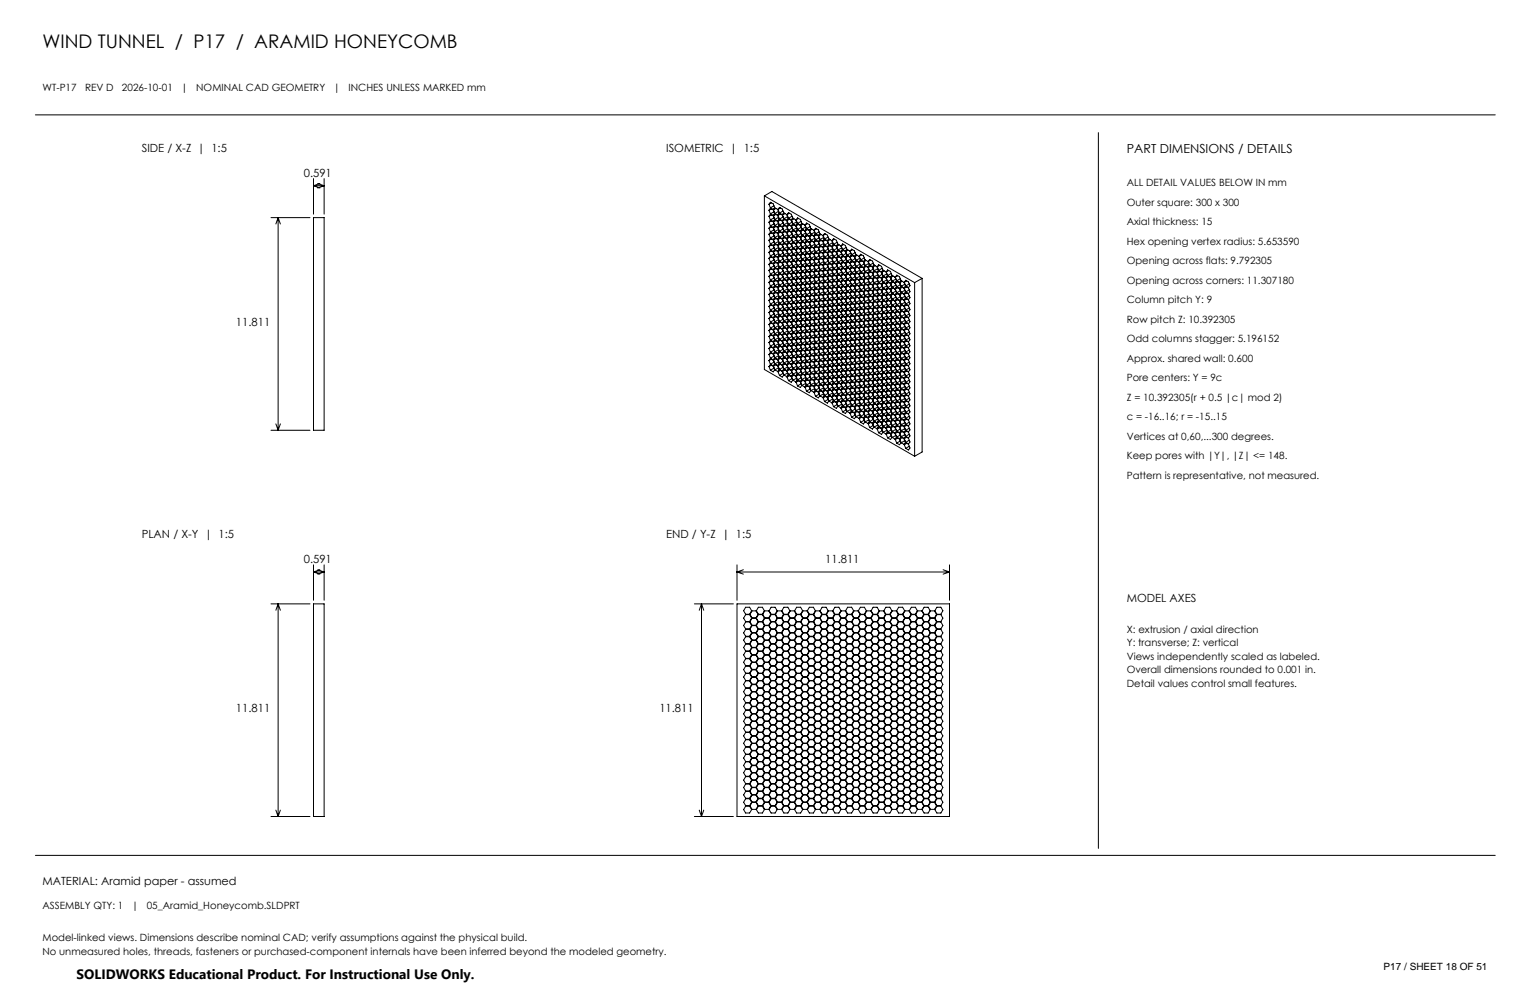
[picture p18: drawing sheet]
<svg xmlns="http://www.w3.org/2000/svg" width="432mm" height="279mm" viewBox="0 0 432 279" stroke-linecap="round" stroke-linejoin="round" font-family="sans-serif">
<defs><g id="words">
<text font-size="5.3" x="12" y="13.5">WIND TUNNEL / P17 / ARAMID HONEYCOMB</text>
<text font-size="3.8" x="21.6" y="276.3">SOLIDWORKS Educational Product. For Instructional Use Only.</text>
<text font-size="3.5" x="318" y="43.2">PART DIMENSIONS / DETAILS</text>
<g font-size="3.2">
<text x="40" y="42.9">SIDE / X-Z | 1:5</text>
<text x="188" y="42.9">ISOMETRIC | 1:5</text>
<text x="85.8" y="49.9">0.591</text>
<text x="66.6" y="91.9">11.811</text>
<text x="40" y="151.9">PLAN / X-Y | 1:5</text>
<text x="188" y="151.9">END / Y-Z | 1:5</text>
<text x="85.8" y="158.9">0.591</text>
<text x="232.9" y="158.9">11.811</text>
<text x="318" y="169.9">MODEL AXES</text>
<text x="66.6" y="200.9">11.811</text>
<text x="186.1" y="200.9">11.811</text>
<text x="12" y="249.9">MATERIAL: Aramid paper - assumed</text>
</g>
<g font-size="2.8">
<text x="12" y="25.6">WT-P17</text>
<text x="24" y="25.6">REV D</text>
<text x="34.4" y="25.6">2026-10-01</text>
<text x="51.1" y="25.6">|</text>
<text x="55.4" y="25.6">NOMINAL CAD GEOMETRY</text>
<text x="94.1" y="25.6">|</text>
<text x="98.4" y="25.6">INCHES UNLESS MARKED mm</text>
<text x="318" y="52.6">ALL DETAIL VALUES BELOW IN mm</text>
<text x="318" y="58.1">Outer square: 300 x 300</text>
<text x="318" y="63.6">Axial thickness: 15</text>
<text x="318" y="69.1">Hex opening vertex radius: 5.653590</text>
<text x="318" y="74.6">Opening across flats: 9.792305</text>
<text x="318" y="80.1">Opening across corners: 11.307180</text>
<text x="318" y="85.6">Column pitch Y: 9</text>
<text x="318" y="91.1">Row pitch Z: 10.392305</text>
<text x="318" y="96.6">Odd columns stagger: 5.196152</text>
<text x="318" y="102.1">Approx. shared wall: 0.600</text>
<text x="318" y="107.6">Pore centers: Y = 9c</text>
<text x="318" y="113.1">Z = 10.392305(r + 0.5 |c| mod 2)</text>
<text x="318" y="118.6">c = -16..16; r = -15..15</text>
<text x="318" y="124.1">Vertices at 0,60,...300 degrees.</text>
<text x="318" y="129.6">Keep pores with |Y|, |Z| &lt;= 148.</text>
<text x="318" y="135.1">Pattern is representative, not measured.</text>
<text x="318" y="178.6">X: extrusion / axial direction</text>
<text x="318" y="182.4">Y: transverse; Z: vertical</text>
<text x="318" y="186.3">Views independently scaled as labeled.</text>
<text x="318" y="190.1">Overall dimensions rounded to 0.001 in.</text>
<text x="318" y="193.9">Detail values control small features.</text>
<text x="12" y="256.6">ASSEMBLY QTY: 1</text>
<text x="37.2" y="256.6">|</text>
<text x="41.4" y="256.6">05_Aramid_Honeycomb.SLDPRT</text>
<text x="12" y="265.6">Model-linked views. Dimensions describe nominal CAD; verify assumptions against the physical build.</text>
<text x="12" y="269.4">No unmeasured holes, threads, fasteners or purchased-component internals have been inferred beyond the modeled geometry.</text>
<text x="390.5" y="273.8">P17 / SHEET 18 OF 51</text>
</g>
</g></defs>
<g fill="none" stroke="#000" stroke-width=".28">
<path d="M10 32.4h412M310 37.4v202M88.5 50.4v10M88.5 52.4h3M88.5 52.4l1.8 .7M89.7 51.8l1.8 .6M90.3 51.8l-1.8 .6M91.5 50.4v10M91.5 52.4l-1.8 .7M215.7 55.3l42.4 24.5M215.7 55.3v49l42.4 24.5M215.7 55.3l2.1-1.3 42.4 24.6"/>
<path d="M217 59.3l.4-.5 .8 .4 .4 1.1-.4 .5-.8-.4M217 59.3l.4 1.1M217 57.6l.4-.5 .8 .4 .4 1.1-.4 .5-.8-.4M217 57.6l.4 1.1M217.7 57.2l-.7 .4M217.7 58.9l-.7 .4M218.3 59.2l.4-.5 .8 .4 .4 1-.4 .6-.8-.4M218.3 59.2l.4 1.1M218.4 58.1l-1 .6M218.4 59.8l-1 .6M219 58.8l-.7 .4M219.6 59.1l.4-.6 .8 .5 .4 1-.4 .6-.8-.5"/>
<path d="M219.6 59.1l.4 1M219.7 59.7l-1 .6M220.3 58.7l-.7 .4M221 59.5l-1 .6M76.5 61.4h11M78.5 61.4v60M78.5 61.4l-.6 1.8M78.5 61.4l.6 1.8M88.5 61.4h3v60h-3zM217 64.4l.4-.5 .8 .4 .4 1-.4 .6-.8-.5M217 71.2l.4-.5 .8 .4 .4 1-.4 .6-.8-.5M217 66.1l.4-.6 .8 .5 .4 1-.4 .6"/>
<path d="M217 72.9l.4-.5 .8 .4 .4 1-.4 .6-.8-.5M217 76.3l.4-.6 .8 .5 .4 1-.4 .6-.8-.5M217 61l.4-.5 .8 .4 .4 1-.4 .6-.8-.4M217 74.6l.4-.6 .8 .5 .4 1-.4 .6-.8-.5M217 78l.4-.6 .8 .5 .4 1-.4 .6-.8-.5M217 67.8l.4 1.1M217 69.5l.4-.6 .8 .5 .4 1-.4 .6-.8-.4M217 79.7l.4-.6 .8 .5 .4 1-.4 .6-.8-.5M217 62.7l.4-.5 .8 .4 .4 1-.4 .6-.8-.5M217 62.7l.4 1M217 69.5l.4 1.1M217 72.9l.4 1"/>
<path d="M217 76.3l.4 1M217 79.7l.4 1M217 66.1l.4 1.1M217 78l.4 1M217 74.6l.4 1M217 71.2l.4 1M217 64.4l.4 1M217 61l.4 1.1M217.4 67.2l.8 .5 .4 1.1-.4 .5-.8-.4M217.4 67.2l-.4 .6M217.7 64l-.7 .4M217.7 60.6l-.7 .4"/>
<path d="M217.7 62.3l-.7 .4M217.7 65.7l-.7 .4M217.7 67.4l-.7 .4M217.7 69.1l-.7 .4M217.7 70.8l-.7 .4M217.7 72.5l-.7 .4M217.7 74.2l-.7 .4M217.7 75.9l-.7 .4M217.7 77.6l-.7 .4M217.7 79.3l-.7 .4M218.3 60.9l.4-.5 .8 .4 .4 1-.4 .6-.8-.5M218.3 64.3l.4-.6 .8 .5 .4 1-.4 .6-.8-.5"/>
<path d="M218.3 62.6l.4-.5 .8 .4 .4 1-.4 .6-.8-.5M218.3 72.8l.4-.6 .8 .5 .4 1-.4 .6-.8-.5M218.3 76.2l.4-.6 .8 .5 .4 1-.4 .6-.8-.5M218.3 79.6l.4-.6 .8 .5 .4 1-.4 .6-.8-.5M218.3 71.1l.4-.6 .8 .5 .4 1-.4 .6-.8-.5M218.3 67.7l.4-.6 .8 .5 .4 1-.4 .6-.8-.5M218.3 77.9l.4-.6 .8 .5 .4 1-.4 .6-.8-.5M218.3 71.1l.4 1M218.3 66l.4-.6 .8 .5 .4 1-.4 .6-.8-.5M218.3 69.4l.4-.6 .8 .5 .4 1-.4 .6-.8-.5M218.3 62.6l.4 1M218.3 66l.4 1"/>
<path d="M218.3 69.4l.4 1M218.3 72.8l.4 1M218.3 76.2l.4 1M218.3 79.6l.4 1M218.3 74.5l.4-.6 .8 .5 .4 1-.4 .6-.8-.5M218.3 74.5l.4 1M218.3 67.7l.4 1M218.3 64.3l.4 1M218.3 60.9l.4 1M218.3 77.9l.4 1M218.4 71.6l-1 .6M218.4 73.3l-1 .6"/>
<path d="M218.4 75l-1 .6M218.4 61.5l-1 .6M218.4 63.2l-1 .5M218.4 64.9l-1 .5M218.4 66.6l-1 .6M218.4 68.3l-1 .6M218.4 70l-1 .6M218.4 76.8l-1 .5M218.4 78.5l-1 .5M219 62.2l-.7 .4M219 63.9l-.7 .4M219 65.6l-.7 .4"/>
<path d="M219 60.5l-.7 .4M219 67.3l-.7 .4M219 69l-.7 .4M219 79.2l-.7 .4M219 70.7l-.7 .4M219 72.4l-.7 .4M219 74.1l-.7 .4M219 75.8l-.7 .4M219 77.5l-.7 .4M219.6 65.9l.4 1M219.6 60.8l.4-.6 .8 .5 .4 1-.4 .6-.8-.5M219.6 64.2l.4-.6 .8 .5 .4 1-.4 .6-.8-.5"/>
<path d="M219.6 65.9l.4-.6 .8 .5 .4 1-.4 .6-.8-.5M219.6 67.6l.4-.6 .8 .5 .4 1-.4 .6-.8-.5M219.6 71l.4-.6 .8 .5 .4 1-.4 .6-.8-.5M219.6 74.4l.4-.6 .8 .5 .4 1-.4 .6-.8-.5M219.6 72.7l.4-.6 .8 .5 .4 1-.4 .6-.8-.5M219.6 79.5l.4-.6 .8 .5 .4 1-.4 .6-.8-.5M219.6 76.1l.4-.6 .8 .5 .4 1-.4 .6-.8-.5M219.6 62.5l.4-.6 .8 .5 .4 1-.4 .6-.8-.5M219.6 62.5l.4 1M219.6 69.3l.4-.6 .8 .5 .4 1-.4 .6-.8-.5M219.6 69.3l.4 1M219.6 72.7l.4 1"/>
<path d="M219.6 76.1l.4 1M219.6 79.5l.4 1M219.6 77.8l.4-.6 .8 .5 .4 1-.4 .6-.8-.5M219.6 77.8l.4 1M219.6 74.4l.4 1M219.6 71l.4 1M219.6 67.6l.4 1M219.6 64.2l.4 1M219.6 60.8l.4 1M219.7 73.2l-1 .6M219.7 76.6l-1 .6M219.7 78.3l-1 .6"/>
<path d="M219.7 61.3l-1 .6M219.7 63l-1 .6M219.7 64.8l-1 .5M219.7 66.5l-1 .5M219.7 68.2l-1 .5M219.7 69.8l-1 .6M219.7 71.5l-1 .6M219.7 74.9l-1 .6M220.3 60.4l-.7 .4M220.3 62.1l-.7 .4M220.3 63.8l-.7 .4M220.3 65.5l-.7 .4"/>
<path d="M220.3 67.2l-.7 .4M220.3 68.9l-.7 .4M220.3 70.6l-.7 .4M220.3 72.3l-.7 .4M220.3 74l-.7 .4M220.3 75.7l-.7 .4M220.3 77.4l-.7 .4M220.3 79.1l-.7 .4M220.8 70.9l.5-.6 .7 .5 .5 1-.5 .6-.7-.5M220.8 60.7l.5-.6 .7 .5 .5 1-.5 .6-.7-.5M220.8 62.4l.5-.6 .7 .5 .5 1-.5 .6-.7-.5M220.8 64.1l.5-.6 .7 .5 .5 1-.5 .6-.7-.5"/>
<path d="M220.8 65.8l.5-.6 .7 .5 .5 1-.5 .6-.7-.5M220.8 69.2l.5-.6 .7 .5 .5 1-.5 .6-.7-.5M220.8 67.5l.5-.6 .7 .5 .5 1-.5 .6-.7-.5M220.8 74.3l.5-.6 .7 .5 .5 1-.5 .5-.7-.4M220.8 77.6l.5-.5 .7 .4 .5 1.1-.5 .6M220.8 76l.5-.6 .7 .4 .5 1.1-.5 .6-.7-.5M220.8 62.4l.5 1M220.8 72.6l.5-.6 .7 .5 .5 1M220.8 79.3l.5 1.1M220.8 65.8l.5 1M220.8 69.2l.5 1M220.8 72.6l.5 1"/>
<path d="M220.8 76l.5 1M220.8 77.6l.5 1.1M220.8 74.3l.5 1M220.8 70.9l.5 1M220.8 67.5l.5 1M220.8 64.1l.5 1M220.8 60.7l.5 1M221 61.2l-1 .6M221 62.9l-1 .6M221 64.6l-1 .6M221 66.3l-1 .6M221 68.1l-1 .5"/>
<path d="M221 69.7l-1 .6M221 71.4l-1 .6M221 73.1l-1 .6M221 74.8l-1 .6M221 76.5l-1 .6M221 78.2l-1 .6M221 79.9l-1 .6M221.3 78.7l.7 .5 .5 1.1-.5 .6-.7-.5M221.3 78.8l-.5 .5M221.5 60.3l-.7 .4M221.5 62l-.7 .4M221.5 63.7l-.7 .4"/>
<path d="M221.5 65.4l-.7 .4M221.5 67.1l-.7 .4M221.5 68.8l-.7 .4M221.5 70.5l-.7 .4M221.5 72.2l-.7 .4M221.5 73.9l-.7 .4M221.5 75.6l-.7 .4M221.5 77.3l-.7 .3M221.5 79l-.7 .3M222.1 60.6l.4-.6 .8 .5 .4 1-.4 .6-.8-.5M222.1 74.2l.4-.6 .8 .4 .4 1.1-.4 .5-.8-.4M222.1 70.8l.4-.6 .8 .5 .4 1-.4 .5-.8-.4"/>
<path d="M222.1 77.5l.4-.5 .8 .4 .4 1.1-.4 .5-.8-.4M222.1 65.7l.4-.6 .8 .4 .4 1.1-.4 .6-.8-.5M222.1 62.3l.4-.6 .8 .5 .4 1-.4 .5-.8-.4M222.1 62.3l.4 1M222.1 65.7l.4 1M222.1 69.1l.4 1M222.1 75.8l.4-.5 .8 .4 .4 1.1-.4 .5-.8-.4M222.1 75.8l.4 1.1M222.1 79.2l.4-.5 .8 .4 .4 1.1-.4 .6M222.1 79.2l.4 1.1M222.1 67.4l.4-.6 .8 .4 .4 1.1-.4 .6-.8-.5M222.1 74.2l.4 1"/>
<path d="M222.1 70.8l.4 1M222.1 67.4l.4 1M222.1 64l.4-.6 .8 .5 .4 1-.4 .6-.8-.5M222.1 77.5l.4 1.1M222.1 64l.4 1M222.1 60.6l.4 1M222.2 61.1l-.9 .6M222.2 62.8l-.9 .6M222.2 64.5l-.9 .6M222.2 66.2l-.9 .6M222.2 67.9l-.9 .6M222.2 69.6l-.9 .6"/>
<path d="M222.2 71.3l-.9 .6M222.2 73l-.9 .6M222.2 74.7l-.9 .6M222.2 76.4l-.9 .6M222.2 78.1l-.9 .6M222.2 79.8l-.9 .6M222.5 73.5l-.5 .5-.7-.4M222.5 68.5l.8 .5 .4 1-.4 .6-.8-.5M222.5 68.5l-.4 .6M222.8 72l-.7 .5 .4-.6 .8 .5 .4 1-.4 .5-.8-.4M222.8 60.2l-.7 .4M222.8 61.9l-.7 .4"/>
<path d="M222.8 63.6l-.7 .4M222.8 65.3l-.7 .4M222.8 67l-.7 .4M222.8 68.7l-.7 .4M222.8 70.3l-.7 .5M222.8 73.8l-.7 .4M222.8 75.5l-.7 .3M222.8 77.2l-.7 .3M222.8 78.8l-.7 .4M223.4 63.9l.4-.6 .8 .4 .4 1.1-.4 .5-.8-.4M223.4 74l.4-.5 .8 .4 .4 1.1-.4 .5-.8-.4M223.4 72.4l.4-.6 .8 .4 .4 1.1-.4 .5-.8-.4"/>
<path d="M223.4 67.2l.4-.5 .8 .4 .4 1.1-.4 .6M223.4 77.4l.4-.5 .8 .4 .4 1.1-.4 .5-.8-.4M223.4 62.2l.4-.6 .8 .5 .4 1-.4 .5-.8-.4M223.4 62.2l.4 1M223.4 65.5l.4-.5 .8 .4 .4 1.1-.4 .5-.8-.4M223.4 65.5l.4 1.1M223.4 68.9l.4 1.1M223.4 72.4l.4 1M223.4 75.7l.4-.5 .8 .4 .4 1.1-.4 .5-.8-.4M223.4 75.7l.4 1.1M223.4 79.1l.4-.5 .8 .4 .4 1-.4 .6-.8-.4M223.4 79.1l.4 1.1"/>
<path d="M223.4 70.6l.4-.5 .8 .4 .4 1.1-.4 .5-.8-.4M223.4 77.4l.4 1.1M223.4 74l.4 1.1M223.4 63.9l.4 1M223.4 70.6l.4 1.1M223.4 67.2l.4 1.1M223.5 61l-1 .6M223.5 62.7l-1 .6M223.5 64.4l-1 .6M223.5 66.1l-1 .6M223.5 67.8l-1 .6M223.5 69.5l-1 .6"/>
<path d="M223.5 71.2l-1 .6M223.5 72.9l-1 .6M223.5 74.6l-1 .6M223.5 76.3l-1 .6M223.5 78l-1 .6M223.5 79.7l-1 .6M223.8 68.3l.8 .5M224.1 61.8l-.7 .4M224.1 63.5l-.7 .4M224.1 65.2l-.7 .3M224.1 66.9l-.7 .3M224.1 68.5l-.7 .4"/>
<path d="M224.1 70.2l-.7 .4M224.1 71.9l-.7 .5M224.1 73.6l-.7 .4M224.1 75.3l-.7 .4M224.1 77l-.7 .4M224.1 78.7l-.7 .4M224.6 68.8l.4 1.1-.4 .5-.8-.4M224.6 68.8l-.8-.4-.4 .5M224.7 63.7l.4-.5 .8 .4 .4 1.1-.4 .5-.8-.4M224.7 67.1l.4-.5 .8 .4 .4 1.1-.4 .5-.8-.4M224.7 73.9l.4-.6 .8 .5 .4 1.1-.4 .5-.8-.4M224.7 65.4l.4-.5 .8 .4 .4 1.1-.4 .5-.8-.4"/>
<path d="M224.7 79l.4-.5 .8 .4 .4 1-.4 .6-.8-.5M224.7 62.1l.4-.6 .8 .4 .4 1.1-.4 .5-.8-.4M224.7 68.8l.4-.5 .8 .4 .4 1-.4 .6-.8-.5M224.7 70.5l.4-.5 .8 .4 .4 1-.4 .6-.8-.5M224.7 77.3l.4-.5 .8 .4 .4 1-.4 .6-.8-.4M224.7 75.6l.4 1.1M224.7 79l.4 1M224.7 62.1l.4 1M224.7 65.4l.4 1.1M224.7 72.2l.4-.6 .8 .5 .4 1.1-.4 .5-.8-.4M224.7 68.8l.4 1M224.7 72.2l.4 1.1"/>
<path d="M224.7 75.6l.4-.6 .8 .5 .4 1.1-.4 .5-.8-.4M224.7 77.3l.4 1.1M224.7 73.9l.4 1.1M224.7 70.5l.4 1M224.7 67.1l.4 1.1M224.7 63.7l.4 1.1M224.8 76.2l-1 .6M224.8 62.6l-1 .6M224.8 64.3l-1 .6M224.8 66l-1 .6M224.8 67.7l-1 .6M224.8 69.4l-1 .6"/>
<path d="M224.8 71.1l-1 .6M224.8 72.8l-1 .6M224.8 74.5l-1 .6M224.8 77.9l-1 .6M224.8 79.6l-1 .6M225.4 61.6l-.7 .5M225.4 63.4l-.7 .3M225.4 65.1l-.7 .3M225.4 66.7l-.7 .4M225.4 68.4l-.7 .4M225.4 70.1l-.7 .4M225.4 71.8l-.7 .4"/>
<path d="M225.4 73.5l-.7 .4M225.4 75.2l-.7 .4M225.4 76.9l-.7 .4M225.4 78.6l-.7 .4M226 65.3l.3-.5 .9 .4 .3 1.1-.3 .5-.9-.4M226 78.9l.3 1M226 65.3l.3 1.1M226 78.9l.3-.6 .9 .5 .3 1-.3 .6M226 68.7l.3 1M226 72.1l.3 1M226 75.5l.3 1.1M226 73.8l.3 1"/>
<path d="M226 70.4l.3 1M226 67l.3 1.1M226 77.2l.3 1M226 63.6l.3 1.1M226.1 74.4l-1 .6M226.1 76.1l-1 .6M226.1 62.5l-1 .6M226.1 64.2l-1 .6M226.1 65.9l-1 .6M226.1 67.6l-1 .6M226.1 69.3l-1 .5M226.1 71l-1 .5"/>
<path d="M226.1 72.7l-1 .6M226.1 77.8l-1 .6M226.1 79.4l-1 .6M226.3 79.9l.9 .5M226.6 63.2l-.6 .4M226.6 64.9l-.6 .4M226.6 66.6l-.6 .4M226.6 68.3l-.6 .4M226.6 70l-.6 .4M226.6 71.7l-.6 .4M226.6 73.4l-.6 .4M226.6 75.1l-.6 .4"/>
<path d="M226.6 76.8l-.6 .4M226.6 78.5l-.6 .4M227.2 63.5l-.9-.5-.3 .6M227.2 68.6l-.9-.4-.3 .5M227.2 72l-.9-.5-.3 .6M227.2 66.9l-.9-.4-.3 .5M227.2 73.7l-.9-.5-.3 .6M227.2 75.4l.3 1-.3 .6-.9-.4M227.2 75.4l-.9-.5-.3 .6M227.2 70.3l.3 1-.3 .6-.9-.5M227.2 68.6l.3 1-.3 .6-.9-.5M227.2 72l.3 1-.3 .6-.9-.5"/>
<path d="M227.2 77.1l-.9-.5-.3 .6M227.2 77.1l.3 1-.3 .6-.9-.5M227.2 70.3l-.9-.5-.3 .6M227.2 63.5l.3 1.1-.3 .5-.9-.4M227.2 66.9l.3 1-.3 .6-.9-.4M227.2 73.7l.3 1-.3 .6-.9-.5M227.2 65.2l.4-.6 .8 .5 .4 1-.4 .6-.8-.4M227.2 73.7l.4-.6 .8 .5 .4 1-.4 .6-.8-.5M227.2 77.1l.4-.6 .8 .5 .4 1-.4 .6-.8-.5M227.2 68.6l.4-.5 .8 .4 .4 1-.4 .6-.8-.5M227.2 72l.4-.6 .8 .5 .4 1-.4 .6-.8-.5M227.2 78.8l.4-.6 .8 .5 .4 1-.4 .6-.8-.5"/>
<path d="M227.2 75.4l.4-.6 .8 .5 .4 1-.4 .6-.8-.5M227.2 68.6l.4 1M227.2 72l.4 1M227.2 75.4l.4 1M227.2 63.5l.4-.6 .8 .5 .4 1.1-.4 .5-.8-.4M227.2 70.3l.4-.6 .8 .5 .4 1-.4 .6-.8-.5M227.2 65.2l.4 1.1M227.2 78.8l.4 1M227.2 66.9l.4-.6 .8 .5 .4 1-.4 .6-.8-.5M227.2 77.1l.4 1M227.2 73.7l.4 1M227.2 70.3l.4 1"/>
<path d="M227.2 66.9l.4 1M227.2 63.5l.4 1.1M227.4 69.2l-1.1 .5M227.4 70.9l-1.1 .5M227.4 64.1l-1.1 .6M227.4 65.8l-1.1 .6M227.4 67.5l-1.1 .6M227.4 72.6l-1.1 .5M227.4 74.3l-1.1 .5M227.4 76l-1.1 .6M227.4 77.6l-1.1 .6M227.4 79.3l-1.1 .6"/>
<path d="M227.9 63.1l-.7 .4M227.9 64.8l-.7 .4M227.9 66.5l-.7 .4M227.9 68.2l-.7 .4M227.9 69.9l-.7 .4M227.9 71.6l-.7 .4M227.9 73.3l-.7 .4M227.9 75l-.7 .4M227.9 76.7l-.7 .4M227.9 78.4l-.7 .4M228.5 71.9l.4-.6 .8 .5 .4 1-.4 .6-.8-.5M228.5 66.8l.4-.6 .8 .5 .4 1-.4 .6-.8-.5"/>
<path d="M228.5 73.6l.4-.6 .8 .5 .4 1-.4 .6-.8-.5M228.5 68.5l.4-.6 .8 .5 .4 1-.4 .6-.8-.5M228.5 75.3l.4-.6 .8 .5 .4 1-.4 .6-.8-.5M228.5 78.7l.4-.6 .8 .5 .4 1-.4 .6-.8-.5M228.5 71.9l.4 1M228.5 75.3l.4 1M228.5 78.7l.4 1M228.5 65.1l.4-.6 .8 .5 .4 1-.4 .6-.8-.5M228.5 77l.4-.6 .8 .5 .4 1-.4 .6-.8-.5M228.5 65.1l.4 1M228.5 68.5l.4 1M228.5 70.2l.4-.6 .8 .5 .4 1-.4 .6-.8-.5"/>
<path d="M228.5 77l.4 1M228.5 73.6l.4 1M228.5 70.2l.4 1M228.5 66.8l.4 1M228.6 64l-1 .6M228.6 65.7l-1 .6M228.6 67.3l-1 .6M228.6 69l-1 .6M228.6 70.7l-1 .6M228.6 72.5l-1 .5M228.6 74.2l-1 .5M228.6 75.8l-1 .6"/>
<path d="M228.6 77.5l-1 .6M228.6 79.2l-1 .6M229.2 64.7l-.7 .4M229.2 66.4l-.7 .4M229.2 68.1l-.7 .4M229.2 69.8l-.7 .4M229.2 71.5l-.7 .4M229.2 73.2l-.7 .4M229.2 74.9l-.7 .4M229.2 76.6l-.7 .4M229.2 78.3l-.7 .4M229.2 80l-.7 .4"/>
<path d="M229.8 66.7l.4-.6 .8 .5 .4 1-.4 .6-.8-.5M229.8 75.2l.4-.6 .8 .5 .4 1-.4 .6-.8-.5M229.8 78.6l.4-.6 .8 .5 .4 1-.4 .5-.8-.4M229.8 70.1l.4 1M229.8 65l.4-.6 .8 .5 .4 1-.4 .6-.8-.5M229.8 70.1l.4-.6 .8 .5 .4 1-.4 .6M229.8 65l.4 1M229.8 73.5l.4-.6 .8 .5 .4 1-.4 .6-.8-.5M229.8 68.4l.4-.6 .8 .5 .4 1-.4 .6-.8-.5M229.8 68.4l.4 1M229.8 76.9l.4-.6 .8 .5 .4 1-.4 .6-.8-.5M229.8 75.2l.4 1"/>
<path d="M229.8 78.6l.4 1M229.8 71.8l.4 1M229.8 76.9l.4 1M229.8 73.5l.4 1M229.8 66.7l.4 1M229.9 65.5l-1 .6M229.9 67.2l-1 .6M229.9 68.9l-1 .6M229.9 70.6l-1 .6M229.9 72.3l-1 .6M229.9 74l-1 .6M229.9 75.7l-1 .6"/>
<path d="M229.9 77.4l-1 .6M229.9 79.1l-1 .6M230.2 71.1l.8 .5M230.4 64.6l-.6 .4M230.4 66.3l-.6 .4M230.4 68l-.6 .4M230.4 69.7l-.6 .4M230.4 71.4l-.6 .4M230.4 73.1l-.6 .4M230.4 74.8l-.6 .4M230.4 76.4l-.6 .5M230.4 78.2l-.6 .4"/>
<path d="M230.4 79.9l-.6 .4M231 71.6l.4 1.1-.4 .6-.8-.5M231 71.6l-.8-.4-.4 .6M231 73.3l.4-.5 .8 .4 .4 1.1-.4 .6-.8-.5M231 68.3l.4-.6 .8 .5 .4 1-.4 .5-.8-.4M231 71.6l.4-.5 .8 .4 .4 1.1-.4 .6-.8-.5M231 78.5l.4-.6 .8 .5 .4 1-.4 .5-.8-.4M231 73.3l.4 1.1M231 70l.4-.6 .8 .4 .4 1.1-.4 .5-.8-.4M231 68.3l.4 1M231 78.5l.4 1M231 66.6l.4-.6 .8 .5 .4 1-.4 .6-.8-.5"/>
<path d="M231 71.6l.4 1.1M231 75l.4 1.1M231 76.8l.4-.6 .8 .5 .4 1-.4 .5-.8-.4M231 76.8l.4 1M231 70l.4 1M231 66.6l.4 1M231.2 65.4l-1 .6M231.2 67.1l-1 .6M231.2 68.8l-1 .6M231.2 70.5l-1 .6M231.2 72.2l-1 .6M231.2 73.9l-1 .6"/>
<path d="M231.2 75.6l-1 .6M231.2 77.3l-1 .6M231.2 79l-1 .6M231.4 74.5l.8 .4 .4 1.1-.4 .6-.8-.5M231.4 74.5l-.4 .5M231.7 69.6l-.7 .4M231.7 71.3l-.7 .3M231.7 66.2l-.7 .4M231.7 67.9l-.7 .4M231.7 73l-.7 .3M231.7 74.6l-.7 .4M231.7 76.3l-.7 .5"/>
<path d="M231.7 78l-.7 .5M231.7 79.7l-.7 .5M232.3 76.6l.4 1.1M232.3 66.5l.4-.6 .8 .5 .4 1-.4 .5-.8-.4M232.3 68.2l.4 1M232.3 71.5l.4 1.1M232.3 78.3l.4 1.1M232.3 74.9l.4 1.1M232.3 69.8l.4 1.1M232.3 73.2l.4 1.1M232.3 66.5l.4 1M232.4 78.9l-1 .6"/>
<path d="M232.4 67l-1 .6M232.4 68.7l-1 .6M232.4 70.4l-1 .6M232.4 72.1l-1 .6M232.4 73.8l-1 .6M232.4 75.5l-1 .6M232.4 77.2l-1 .6M233 66l-.7 .5M233 67.7l-.7 .5M233 69.5l-.7 .3M233 71.2l-.7 .3M233 72.8l-.7 .4"/>
<path d="M233 74.5l-.7 .4M233 76.2l-.7 .4M233 77.9l-.7 .4M233 79.6l-.7 .4M233.5 69.7l-.8-.4-.4 .5M233.5 73.1l-.8-.4-.4 .5M233.5 68.1l-.8-.5-.4 .6M233.5 71.4l-.8-.4-.4 .5M233.5 74.8l-.8-.4-.4 .5M233.5 76.5l-.8-.4-.4 .5M233.5 76.5l.4 1.1-.4 .5-.8-.4M233.5 71.4l.4 1.1-.4 .5-.8-.4"/>
<path d="M233.5 78.2l-.8-.4-.4 .5M233.5 68.1l.4 1-.4 .5-.8-.4M233.5 74.8l.4 1-.4 .6-.8-.4M233.5 69.7l.4 1.1-.4 .5-.8-.4M233.5 78.2l.4 1.1-.4 .5-.8-.4M233.5 73.1l.4 1.1-.4 .5-.8-.4M233.6 69.7l.4-.5 .8 .4 .4 1.1-.4 .5-.8-.4M233.6 71.4l.4-.5 .8 .4 .4 1.1-.4 .5-.8-.4M233.6 74.8l.4-.5 .8 .4 .4 1-.4 .6-.8-.5M233.6 79.9l.4 1.1M233.6 73.1l.4-.5 .8 .4 .4 1-.4 .6-.8-.4M233.6 76.5l.4-.5 .8 .4 .4 1"/>
<path d="M233.6 79.9l.4-.6 .8 .5 .4 1.1-.4 .5-.8-.4M233.6 78.2l.4-.6 .8 .5 .4 1-.4 .6-.8-.5M233.6 68.1l.4-.6 .8 .4 .4 1.1-.4 .5-.8-.4M233.6 68.1l.4 1M233.6 71.4l.4 1.1M233.6 74.8l.4 1M233.6 78.2l.4 1M233.6 73.1l.4 1.1M233.6 76.5l.4 1M233.6 69.7l.4 1.1M233.7 78.8l-1 .6M233.7 66.9l-1 .6"/>
<path d="M233.7 68.6l-1 .6M233.7 70.3l-1 .6M233.7 72l-1 .6M233.7 73.7l-1 .6M233.7 75.4l-1 .6M233.7 77.1l-1 .6M234.3 72.7l-.7 .4M234.3 74.4l-.7 .4M234.3 76.1l-.7 .4M234.3 67.6l-.7 .5M234.3 77.8l-.7 .4M234.3 69.3l-.7 .4"/>
<path d="M234.3 71l-.7 .4M234.3 79.5l-.7 .4M234.8 79.8l.4-.6 .8 .5 .4 1-.4 .6-.8-.5M234.8 74.7l.4-.5 .8 .4 .4 1-.4 .6-.8-.5M234.8 78.1l.4-.6 .8 .5 .4 1-.4 .6-.8-.5M234.8 69.6l.4 1.1M234.8 69.6l.4-.6 .8 .5 .4 1.1-.4 .5-.8-.4M234.8 73l.4-.5 .8 .4 .4 1-.4 .6-.8-.5M234.8 67.9l.4-.6 .8 .5 .4 1.1-.4 .5-.8-.4M234.8 67.9l.4 1.1M234.8 71.3l.4-.6 .8 .5 .4 1-.4 .6-.8-.4M234.8 71.3l.4 1.1"/>
<path d="M234.8 74.7l.4 1M234.8 78.1l.4 1M234.8 79.8l.4 1M234.8 73l.4 1M235 68.5l-1 .6M235 70.2l-1 .6M235 71.9l-1 .6M235 73.6l-1 .6M235 75.3l-1 .5M235 77l-1 .5M235 78.7l-1 .5M235.2 77.4l-.4 .6-.8-.5"/>
<path d="M235.5 76l-.7 .4 .4-.6 .8 .5 .4 1-.4 .6-.8-.5M235.5 67.5l-.7 .4M235.5 69.2l-.7 .4M235.5 70.9l-.7 .4M235.5 72.6l-.7 .4M235.5 74.3l-.7 .4M235.5 77.7l-.7 .4M235.5 79.4l-.7 .4M236.1 69.5l.4-.6 .8 .5 .4 1M236.1 72.9l.4-.6 .8 .5 .4 1M236.1 78l.4-.6 .8 .5 .4 1M236.1 71.2l.4 1"/>
<path d="M236.1 71.2l.4-.6 .8 .5 .4 1M236.1 74.6l.4-.6 .8 .5 .4 1M236.1 74.6l.4 1M236.1 78l.4 1M236.1 76.3l.4-.6 .8 .5 .4 1M236.1 79.7l.4-.6 .8 .5 .4 1M236.1 79.7l.4 1M236.1 76.3l.4 1M236.1 72.9l.4 1M236.1 69.5l.4 1M236.3 68.4l-1.1 .6M236.3 70.1l-1.1 .6"/>
<path d="M236.3 71.8l-1.1 .6M236.3 73.4l-1.1 .6M236.3 75.1l-1.1 .6M236.3 76.9l-1.1 .5M236.3 78.6l-1.1 .5M236.8 69.1l-.7 .4M236.8 70.8l-.7 .4M236.8 72.5l-.7 .4M236.8 74.2l-.7 .4M236.8 75.9l-.7 .4M236.8 77.6l-.7 .4M236.8 79.3l-.7 .4"/>
<path d="M237.4 69.4l.4-.6 .8 .5 .4 1-.4 .6-.8-.5M237.4 72.8l.4-.6 .8 .5 .4 1-.4 .6-.8-.5M237.4 79.6l.4-.6 .8 .5 .4 1-.4 .6-.8-.5M237.4 71.1l.4-.6 .8 .5 .4 1-.4 .6-.8-.5M237.4 76.2l.4-.6 .8 .5 .4 1-.4 .6-.8-.5M237.4 74.5l.4-.6 .8 .5 .4 1-.4 .6-.8-.5M237.4 71.1l.4 1M237.4 74.5l.4 1M237.4 77.9l.4 1M237.4 76.2l.4 1M237.4 79.6l.4 1M237.4 72.8l.4 1"/>
<path d="M237.4 69.4l.4 1M237.5 70l-1 .5M237.5 71.6l-1 .6M237.5 73.3l-1 .6M237.5 75l-1 .6M237.5 76.7l-1 .6M237.5 78.4l-1 .6M237.7 73.8l-.4 .6-.8-.5M237.7 77.2l-.4 .6-.8-.5M237.7 75.5l-.4 .6-.8-.5M237.7 78.9l-.4 .6-.8-.5M237.7 72.1l-.4 .6-.8-.5"/>
<path d="M237.7 70.4l-.4 .6-.8-.5M237.8 77.3l.8 .5 .4 1-.4 .6-.8-.5M237.8 77.3l-.4 .6M238.1 69l-.7 .4M238.1 70.7l-.7 .4M238.1 72.4l-.7 .4M238.1 74.1l-.7 .4M238.1 75.8l-.7 .4M238.1 77.5l-.7 .4M238.1 79.2l-.7 .4M238.7 77.8l.4 1M238.7 71l.4 1"/>
<path d="M238.7 74.4l.4 1M238.7 72.7l.4 1M238.7 79.4l.4 1.1M238.7 76.1l.4 1M238.8 69.8l-1 .6M238.8 71.5l-1 .6M238.8 73.2l-1 .6M238.8 74.9l-1 .6M238.8 76.6l-1 .6M238.8 78.3l-1 .6M239.1 77.1l.8 .5M239.4 70.6l-.7 .4"/>
<path d="M239.4 72.3l-.7 .4M239.4 74l-.7 .4M239.4 75.7l-.7 .4M239.4 77.4l-.7 .4M239.4 79.1l-.7 .3M239.9 72.6l.4 1-.4 .6-.8-.5M239.9 76l.4 1-.4 .6M239.9 70.9l.4 1M239.9 70.9l-.8-.5-.4 .6M239.9 74.3l.4 1-.4 .5-.8-.4M239.9 74.3l-.8-.5-.4 .6M239.9 77.6l.4 1.1-.4 .6-.8-.5"/>
<path d="M239.9 77.6l-.8-.4-.4 .6M239.9 72.6l-.8-.5-.4 .6M239.9 79.3l-.8-.4-.4 .5M239.9 76l-.8-.5-.4 .6M239.9 79.3l.4 1.1-.4 .6-.8-.5M239.9 76l.4-.6 .8 .4 .4 1.1-.4 .5-.8-.4M239.9 79.3l.4-.5 .8 .4 .4 1.1-.4 .5-.8-.4M239.9 70.9l.4-.6 .8 .5 .4 1-.4 .6-.8-.5M239.9 72.6l.4-.6 .8 .5 .4 1-.4 .5-.8-.4M239.9 72.6l.4 1M239.9 76l.4 1M239.9 79.3l.4 1.1"/>
<path d="M239.9 74.3l.4-.6 .8 .5 .4 1-.4 .5-.8-.4M239.9 74.3l.4 1M239.9 77.6l.4-.5 .8 .4 .4 1.1-.4 .5-.8-.4M239.9 77.6l.4 1.1M240.1 71.4l-1 .6M240.1 73.1l-1 .6M240.1 74.8l-1 .6M240.1 76.5l-1 .6M240.1 78.2l-1 .6M240.1 79.9l-1 .6M240.3 71.9l-.4 .6-.8-.5M240.6 70.4l-.7 .5"/>
<path d="M240.6 72.1l-.7 .5M240.6 73.9l-.7 .4M240.6 75.6l-.7 .4M240.6 77.3l-.7 .3M240.6 79l-.7 .3M241.2 77.5l.4-.5 .8 .4 .4 1.1-.4 .5-.8-.4M241.2 74.2l.4-.6 .8 .4 .4 1.1-.4 .5-.8-.4M241.2 75.8l.4-.5 .8 .4 .4 1.1-.4 .5-.8-.4M241.2 72.5l.4-.6 .8 .5 .4 1-.4 .5-.8-.4M241.2 79.2l.4-.5 .8 .4 .4 1.1-.4 .5-.8-.4M241.2 77.5l.4 1.1M241.2 74.2l.4 1"/>
<path d="M241.2 79.2l.4 1.1M241.2 75.8l.4 1.1M241.2 72.5l.4 1M241.4 71.3l-1.1 .6M241.4 73l-1.1 .6M241.4 74.7l-1.1 .6M241.4 76.4l-1.1 .6M241.4 78.1l-1.1 .6M241.4 79.8l-1.1 .6M241.9 72l-.7 .5M241.9 73.7l-.7 .5M241.9 75.4l-.7 .4"/>
<path d="M241.9 77.2l-.7 .3M241.9 78.8l-.7 .4M242.5 77.4l.4-.5 .8 .4 .4 1.1M242.5 77.4l.4 1.1M242.5 72.3l.4-.5 .8 .4 .4 1-.4 .6-.8-.4M242.5 75.7l.4-.6 .8 .5 .4 1.1M242.5 79.1l.4-.5 .8 .4 .4 1M242.5 74l.4-.6 .8 .5 .4 1.1M242.5 74l.4 1.1M242.5 79.1l.4 1.1M242.5 75.7l.4 1.1M242.5 72.3l.4 1.1"/>
<path d="M242.6 72.9l-1 .6M242.6 74.6l-1 .6M242.6 76.3l-1 .6M242.6 78l-1 .6M242.6 79.7l-1 .6M243.2 71.9l-.7 .4M243.2 73.6l-.7 .4M243.2 75.3l-.7 .4M243.2 77l-.7 .4M243.2 78.7l-.7 .4M243.8 73.9l.4-.6 .8 .5 .4 1-.4 .6-.8-.5M243.8 79l.4-.6 .8 .5 .4 1-.4 .6-.8-.5"/>
<path d="M243.8 75.6l.4-.6 .8 .5 .4 1-.4 .6M243.8 73.9l.4 1M243.8 77.3l.4 1.1M243.8 75.6l.4 1.1M243.8 79l.4 1M243.9 72.8l-1 .6M243.9 74.5l-1 .6M243.9 76.2l-1 .6M243.9 77.9l-1 .6M243.9 79.6l-1 .6M244.1 75l-.4 .5-.8-.4M244.1 78.4l-.4 .5-.8-.4"/>
<path d="M244.1 76.7l-.4 .5-.8-.4M244.2 76.7l.8 .5 .4 1-.4 .6-.8-.4M244.2 76.7l-.4 .6M244.4 73.5l-.6 .4M244.4 75.2l-.6 .4M244.4 76.9l-.6 .4M244.4 78.6l-.6 .4M245 73.8l.4-.6 .8 .5 .4 1-.4 .6-.8-.5M245 78.9l.4-.6 .8 .5 .4 1-.4 .6M245 73.8l.4 1M245 75.5l.4-.6 .8 .5 .4 1-.4 .6-.8-.5M245 77.2l.4 1"/>
<path d="M245 77.2l.4-.6 .8 .5 .4 1-.4 .6-.8-.5M245 78.9l.4 1M245 75.5l.4 1M245.2 74.4l-1 .5M245.2 76.1l-1 .6M245.2 77.8l-1 .6M245.2 79.4l-1 .6M245.4 79.9l.8 .5M245.7 73.4l-.7 .4M245.7 75.1l-.7 .4M245.7 76.8l-.7 .4M245.7 78.5l-.7 .4"/>
<path d="M246.3 77.1l.4 1M246.3 75.4l.4-.6 .8 .5 .4 1-.4 .6-.8-.5M246.3 78.8l.4-.6 .8 .5 .4 1-.4 .6-.8-.5M246.3 77.1l.4-.6 .8 .5 .4 1-.4 .6-.8-.5M246.3 78.8l.4 1M246.3 75.4l.4 1M246.5 74.3l-1.1 .5M246.5 76l-1.1 .5M246.5 77.6l-1.1 .6M246.5 79.3l-1.1 .6M247 75l-.7 .4M247 76.7l-.7 .4"/>
<path d="M247 78.4l-.7 .4M247.6 75.3l.4-.6 .8 .5 .4 1-.4 .6-.8-.5M247.6 78.7l.4-.6 .8 .5 .4 1-.4 .6-.8-.5M247.6 77l.4-.6 .8 .5 .4 1-.4 .6-.8-.5M247.6 77l.4 1M247.6 78.7l.4 1M247.6 75.3l.4 1M247.7 75.8l-1 .6M247.7 77.5l-1 .6M247.7 79.2l-1 .6M248.3 80l-.7 .4M248.3 74.9l-.7 .4"/>
<path d="M248.3 76.6l-.7 .4M248.3 78.3l-.7 .4M248.8 76.9l.4 1M248.8 76.9l.4-.6 .8 .4 .4 1.1M248.8 78.6l.4 1M248.8 78.6l.4-.6 .8 .5 .4 1M249 75.7l-1 .6M249 77.4l-1 .6M249 79.1l-1 .6M249.6 76.4l-.8 .5M249.6 78.1l-.8 .5M249.6 79.8l-.8 .5"/>
<path d="M250.1 76.7l.4-.5 .8 .4 .4 1-.4 .6-.8-.4M250.1 76.7l.4 1.1M250.1 78.4l.4-.5 .8 .4 .4 1.1-.4 .5-.8-.4M250.1 78.4l.4 1.1M250.3 77.3l-1.1 .6M250.3 79l-1.1 .6M250.4 77.8l-.4 .6-.8-.5M250.4 79.5l-.4 .5-.8-.4M250.8 76.3l-.7 .4M250.8 78l-.7 .4M250.8 79.7l-.7 .5M251.4 78.3l.4-.5 .8 .4 .4 1-.4 .6-.8-.5"/>
<path d="M251.4 78.3l.4 1M251.5 77.2l-1 .6M251.5 78.9l-1 .6M252.1 77.9l-.7 .4M252.1 79.6l-.7 .4M252.7 78.2l.4-.6 .8 .5 .4 1-.4 .6-.8-.5M252.7 79.9l.4-.6 .8 .5 .4 1-.4 .6-.8-.5M252.7 79.9l.4 1M252.7 78.2l.4 1M252.8 78.8l-1 .5M253.4 77.8l-.7 .4M253.4 79.5l-.7 .4"/>
<path d="M253.9 79.8l.5-.6 .7 .5 .5 1-.5 .6-.7-.5M253.9 79.8l.5 1M254.1 78.7l-1 .5M254.6 79.4l-.7 .4M255.2 79.7l.4-.6 .8 .5 .4 1-.4 .6-.8-.5M255.2 79.7l.4 1M255.9 79.3l-.7 .4M258.1 79.8v49M260.2 78.6l-2.1 1.2M260.2 78.6v49l-2.1 1.2M217 88.2l.4-.6 .8 .5 .4 1-.4 .6-.8-.5M217 91.6l.4-.6 .8 .5 .5 1"/>
<path d="M217 83.1l.4-.6 .8 .5 .4 1-.4 .6-.8-.5M217 89.9l.4-.6 .8 .5 .4 1-.4 .6-.8-.5M217 81.4l.4-.6 .8 .5 .4 1-.4 .6-.8-.5M217 84.8l.4-.6 .8 .5 .4 1-.4 .6-.8-.5M217 95l.4-.6 .8 .5 .5 1M217 98.4l.4-.6 .8 .4 .4 1.1-.4 .6M217 93.3l.4-.6 .8 .5 .4 1-.4 .6-.8-.5M217 96.7l.4-.6 .8 .5 .4 1-.4 .6-.8-.5M217 86.5l.4-.6 .8 .5 .4 1-.4 .6-.8-.5M217 86.5l.4 1M217 89.9l.4 1M217 93.3l.4 1"/>
<path d="M217 96.7l.4 1M217 83.1l.4 1M217 98.4l.4 1M217 91.6l.4 1M217 95l.4 1M217 88.2l.4 1M217 84.8l.4 1M217 81.4l.4 1M217.4 99.4l.8 .5M217.7 81l-.7 .4M217.7 82.7l-.7 .4M217.7 84.4l-.7 .4"/>
<path d="M217.7 86.1l-.7 .4M217.7 87.8l-.7 .4M217.7 89.5l-.7 .4M217.7 91.2l-.7 .4M217.7 92.9l-.7 .4M217.7 94.6l-.7 .4M217.7 96.3l-.7 .4M217.7 98l-.7 .4M217.7 99.7l-.7 .3M218.2 99.9l-.8-.4-.4 .5M218.2 99.9l.4 1.1-.4 .6-.8-.5M218.3 81.3l.4-.6 .8 .5 .4 1-.4 .6-.8-.5"/>
<path d="M218.3 83l.4-.6 .8 .5 .4 1-.4 .6-.8-.5M218.3 93.2l.4-.6 .8 .5 .4 1-.4 .6-.8-.5M218.3 96.6l.4-.6 .8 .4 .4 1.1-.4 .5-.8-.4M218.3 99.9l.4-.5 .8 .4 .4 1.1-.4 .6-.8-.5M218.3 88.1l.4-.6 .8 .4 .4 1.1-.4 .6-.8-.5M218.3 98.2l.4-.5 .8 .4 .4 1.1-.4 .5-.8-.4M218.3 83l.4 1M218.3 86.4l.4-.6 .8 .5 .4 1-.4 .6-.8-.5M218.3 86.4l.4 1M218.3 89.8l.4-.6 .8 .5 .4 1-.4 .6-.8-.5M218.3 89.8l.4 1M218.3 93.2l.4 1"/>
<path d="M218.3 96.6l.4 1M218.3 99.9l.4 1.1M218.3 98.2l.4 1.1M218.3 84.7l.4-.6 .8 .5 .4 1-.4 .6-.8-.5M218.3 88.1l.4 1M218.3 84.7l.4 1M218.3 81.3l.4 1M218.4 93.7l-1 .6M218.4 95.4l-1 .6M218.4 97.1l-1 .6M218.4 86.9l-1 .6M218.4 88.6l-1 .6"/>
<path d="M218.4 80.2l-1 .5M218.4 81.8l-1 .6M218.4 83.5l-1 .6M218.4 85.2l-1 .6M218.4 90.3l-1 .6M218.4 92l-1 .6M218.4 98.8l-1 .6M218.6 92.5l-.4 .6-.8-.5M218.6 95.9l-.4 .5-.8-.4M219 94.5l-.7 .4 .4-.6 .8 .5 .4 1-.4 .5-.8-.4M219 91.1l-.7 .4 .4-.6 .8 .5 .4 1-.4 .6-.8-.5M219 80.9l-.7 .4"/>
<path d="M219 82.6l-.7 .4M219 84.3l-.7 .4M219 86l-.7 .4M219 96.2l-.7 .4M219 87.7l-.7 .4M219 97.9l-.7 .3M219 89.4l-.7 .4M219 99.6l-.7 .3M219 92.7l-.7 .5M219.6 96.4l.4-.5 .8 .4 .4 1.1-.4 .5-.8-.4M219.6 94.8l.4-.6 .8 .5 .4 1-.4 .5-.8-.4M219.6 98.1l.4-.5 .8 .4 .4 1.1-.4 .5-.8-.4"/>
<path d="M219.6 81.2l.4-.6 .8 .5 .4 1-.4 .6-.8-.5M219.6 84.6l.4-.6 .8 .5 .4 1-.4 .5-.8-.4M219.6 87.9l.4-.5 .8 .4 .4 1.1-.4 .6-.8-.5M219.6 91.3l.4-.5 .8 .4 .4 1.1-.4 .6-.8-.5M219.6 82.9l.4-.6 .8 .5 .4 1-.4 .5-.8-.4M219.6 89.6l.4-.5 .8 .4 .4 1.1-.4 .6-.8-.5M219.6 86.3l.4-.6 .8 .4 .4 1.1-.4 .5-.8-.4M219.6 99.8l.4-.5 .8 .4 .4 1.1-.4 .5-.8-.4M219.6 82.9l.4 1M219.6 86.3l.4 1M219.6 89.6l.4 1.1M219.6 93.1l.4 1"/>
<path d="M219.6 96.4l.4 1.1M219.6 99.8l.4 1.1M219.6 98.1l.4 1.1M219.6 94.8l.4 1M219.6 91.3l.4 1.1M219.6 87.9l.4 1.1M219.6 84.6l.4 1M219.6 81.2l.4 1M219.7 97l-1 .6M219.7 98.7l-1 .6M219.7 91.9l-1 .6M219.7 93.6l-1 .6"/>
<path d="M219.7 80l-1 .6M219.7 81.7l-1 .6M219.7 83.4l-1 .6M219.7 85.1l-1 .6M219.7 86.8l-1 .6M219.7 88.5l-1 .6M219.7 90.2l-1 .6M219.7 95.3l-1 .6M220 92.5l.8 .5 .4 1-.4 .5-.8-.4M220 92.5l-.4 .6M220.3 80.8l-.7 .4M220.3 82.5l-.7 .4"/>
<path d="M220.3 84.2l-.7 .4M220.3 85.9l-.7 .4M220.3 87.6l-.7 .3M220.3 89.3l-.7 .3M220.3 90.9l-.7 .4M220.3 92.6l-.7 .5M220.3 94.3l-.7 .5M220.3 96l-.7 .4M220.3 97.8l-.7 .3M220.3 99.4l-.7 .4M220.8 94.6l.5-.5 .7 .4 .5 1.1-.5 .5-.7-.4M220.8 98l.5-.5 .7 .4 .5 1.1-.5 .5-.7-.4"/>
<path d="M220.8 84.5l.5-.6 .7 .4 .5 1.1-.5 .5-.7-.4M220.8 82.8l.5-.6 .7 .5 .5 1-.5 .5-.7-.4M220.8 87.8l.5-.5 .7 .4 .5 1.1-.5 .5-.7-.4M220.8 86.1l.5-.5 .7 .4 .5 1.1-.5 .5-.7-.4M220.8 89.5l.5-.5 .7 .4 .5 1.1-.5 .5-.7-.4M220.8 96.3l.5-.6 .7 .5 .5 1.1-.5 .5-.7-.4M220.8 99.7l.5-.5 .7 .4 .5 1-.5 .6-.7-.4M220.8 92.9l.5 1.1M220.8 82.8l.5 1M220.8 86.1l.5 1.1M220.8 89.5l.5 1.1M220.8 96.3l.5 1.1"/>
<path d="M220.8 99.7l.5 1.1M220.8 98l.5 1.1M220.8 94.6l.5 1.1M220.8 91.2l.5-.5 .7 .4 .5 1-.5 .6M220.8 91.2l.5 1.1M220.8 87.8l.5 1.1M220.8 84.5l.5 1M220.8 81.1l.5 1M221 98.6l-1 .6M221 81.6l-1 .6M221 83.3l-1 .6M221 85l-1 .6"/>
<path d="M221 86.7l-1 .6M221 88.4l-1 .6M221 90.1l-1 .6M221 91.8l-1 .6M221 93.5l-1 .6M221 95.2l-1 .6M221 96.9l-1 .6M221.3 92.3l.7 .4M221.3 80.5l.7 .5 .5 1-.5 .5-.7-.4M221.3 80.5l-.5 .6M221.5 80.6l-.7 .5M221.5 82.3l-.7 .5"/>
<path d="M221.5 84l-.7 .5M221.5 85.8l-.7 .3M221.5 87.5l-.7 .3M221.5 89.1l-.7 .4M221.5 90.8l-.7 .4M221.5 92.5l-.7 .4M221.5 94.2l-.7 .4M221.5 95.9l-.7 .4M221.5 97.6l-.7 .4M221.5 99.3l-.7 .4M222 92.8l.5 1.1-.5 .5-.7-.4M222 92.8l-.7-.4-.5 .5"/>
<path d="M222.1 94.5l.4-.6 .8 .5 .4 1-.4 .6-.8-.5M222.1 97.9l.4-.6 .8 .5 .4 1-.4 .6-.8-.4M222.1 99.6l.4-.6 .8 .5 .4 1-.4 .6-.8-.5M222.1 82.6l.4 1.1M222.1 86l.4-.5 .8 .4 .4 1.1-.4 .5-.8-.4M222.1 86l.4 1.1M222.1 89.4l.4-.5 .8 .4 .4 1-.4 .6-.8-.4M222.1 89.4l.4 1.1M222.1 92.8l.4-.5 .8 .4 .4 1-.4 .6-.8-.5M222.1 92.8l.4 1M222.1 96.2l.4-.6 .8 .5 .4 1.1-.4 .5-.8-.4M222.1 96.2l.4 1.1"/>
<path d="M222.1 99.6l.4 1M222.1 84.3l.4-.6 .8 .5 .4 1.1-.4 .5-.8-.4M222.1 87.7l.4-.5 .8 .4 .4 1.1-.4 .5-.8-.4M222.1 91.1l.4-.5 .8 .4 .4 1-.4 .6-.8-.5M222.1 91.1l.4 1M222.1 87.7l.4 1.1M222.1 84.3l.4 1.1M222.1 97.9l.4 1.1M222.1 80.9l.4 1.1M222.1 94.5l.4 1M222.2 81.5l-.9 .6M222.2 83.2l-.9 .6"/>
<path d="M222.2 84.9l-.9 .6M222.2 86.6l-.9 .6M222.2 88.3l-.9 .6M222.2 90l-.9 .6M222.2 91.7l-.9 .6M222.2 93.4l-.9 .6M222.2 95.1l-.9 .6M222.2 96.8l-.9 .6M222.2 98.5l-.9 .6M222.5 82l.8 .5 .4 1.1-.4 .5-.8-.4M222.5 80.3l.8 .5M222.5 82.1l-.4 .5"/>
<path d="M222.8 80.5l-.7 .4M222.8 82.2l-.7 .4M222.8 83.9l-.7 .4M222.8 85.6l-.7 .4M222.8 87.3l-.7 .4M222.8 89l-.7 .4M222.8 90.7l-.7 .4M222.8 92.4l-.7 .4M222.8 94.1l-.7 .4M222.8 95.8l-.7 .4M222.8 97.5l-.7 .4M222.8 99.2l-.7 .4"/>
<path d="M223.3 80.8l-.8-.4-.4 .5M223.3 80.8l.4 1.1-.4 .5M223.4 94.4l.4-.6 .8 .5 .4 1-.4 .6-.8-.5M223.4 97.8l.4-.6 .8 .5 .4 1-.4 .6-.8-.5M223.4 99.5l.4-.6 .8 .5 .4 1-.4 .6-.8-.5M223.4 92.7l.4-.6 .8 .5 .4 1-.4 .6-.8-.5M223.4 80.8l.4-.5 .8 .4 .4 1-.4 .6-.8-.5M223.4 85.9l.4-.6 .8 .5 .4 1.1-.4 .5-.8-.4M223.4 96.1l.4-.6 .8 .5 .4 1-.4 .6-.8-.5M223.4 82.5l.4-.5 .8 .4 .4 1-.4 .6-.8-.5M223.4 82.5l.4 1M223.4 85.9l.4 1.1"/>
<path d="M223.4 89.3l.4-.5 .8 .4 .4 1-.4 .6-.8-.5M223.4 89.3l.4 1M223.4 92.7l.4 1M223.4 96.1l.4 1M223.4 99.5l.4 1M223.4 91l.4-.5 .8 .4 .4 1-.4 .6-.8-.5M223.4 84.2l.4-.6 .8 .5 .4 1.1-.4 .5-.8-.4M223.4 87.6l.4-.6 .8 .5 .4 1-.4 .6-.8-.4M223.4 94.4l.4 1M223.4 91l.4 1M223.4 87.6l.4 1.1M223.4 97.8l.4 1"/>
<path d="M223.4 84.2l.4 1.1M223.4 80.8l.4 1M223.5 91.6l-1 .5M223.5 81.4l-1 .6M223.5 83.1l-1 .6M223.5 84.8l-1 .6M223.5 86.5l-1 .6M223.5 88.2l-1 .6M223.5 89.9l-1 .6M223.5 93.3l-1 .5M223.5 95l-1 .5M223.5 96.7l-1 .6"/>
<path d="M223.5 98.4l-1 .6M224.1 80.4l-.7 .4M224.1 82.1l-.7 .4M224.1 83.8l-.7 .4M224.1 85.5l-.7 .4M224.1 87.2l-.7 .4M224.1 88.9l-.7 .4M224.1 90.6l-.7 .4M224.1 92.3l-.7 .4M224.1 94l-.7 .4M224.1 95.7l-.7 .4M224.1 97.4l-.7 .4"/>
<path d="M224.1 99.1l-.7 .4M224.7 92.6l.4-.6 .8 .5 .4 1-.4 .6-.8-.5M224.7 80.7l.4-.5 .8 .4 .4 1-.4 .6-.8-.5M224.7 84.1l.4-.6 .8 .5 .4 1-.4 .6-.8-.5M224.7 87.5l.4-.6 .8 .5 .4 1-.4 .6M224.7 94.3l.4-.6 .8 .5 .4 1-.4 .6-.8-.5M224.7 82.4l.4-.6 .8 .5 .4 1-.4 .6-.8-.5M224.7 96l.4-.6 .8 .5 .4 1-.4 .6-.8-.5M224.7 85.8l.4-.6 .8 .5 .4 1-.4 .6-.8-.5M224.7 99.4l.4-.6 .8 .5 .4 1-.4 .6-.8-.5M224.7 82.4l.4 1M224.7 97.7l.4-.6 .8 .5 .4 1-.4 .6-.8-.5"/>
<path d="M224.7 85.8l.4 1M224.7 92.6l.4 1M224.7 96l.4 1M224.7 99.4l.4 1M224.7 89.2l.4 1M224.7 90.9l.4-.6 .8 .5 .4 1-.4 .6-.8-.5M224.7 97.7l.4 1M224.7 94.3l.4 1M224.7 90.9l.4 1M224.7 87.5l.4 1M224.7 80.7l.4 1M224.7 84.1l.4 1"/>
<path d="M224.8 91.4l-1 .6M224.8 81.3l-1 .5M224.8 83l-1 .5M224.8 93.2l-1 .5M224.8 84.7l-1 .6M224.8 94.9l-1 .5M224.8 86.4l-1 .6M224.8 88.1l-1 .6M224.8 89.7l-1 .6M224.8 96.6l-1 .5M224.8 98.2l-1 .6M224.8 99.9l-1 .6"/>
<path d="M225.1 88.6l-.4 .6M225.1 88.5l.8 .6 .4 1-.4 .6-.8-.5M225.4 80.3l-.7 .4M225.4 82l-.7 .4M225.4 83.7l-.7 .4M225.4 85.4l-.7 .4M225.4 87.1l-.7 .4M225.4 88.8l-.7 .4M225.4 90.5l-.7 .4M225.4 92.2l-.7 .4M225.4 93.9l-.7 .4M225.4 95.6l-.7 .4"/>
<path d="M225.4 97.3l-.7 .4M225.4 99l-.7 .4M226 95.9l.3-.6 .9 .5 .3 1-.3 .6-.9-.5M226 80.6l.3-.6 .9 .5 .3 1-.3 .6-.9-.5M226 82.3l.3 1M226 85.7l.3 1M226 95.9l.3 1M226 99.3l.3 1M226 89.1l.3 1M226 92.5l.3 1M226 94.2l.3-.6 .9 .5 .3 1-.3 .6-.9-.5M226 97.6l.3 1"/>
<path d="M226 94.2l.3 1M226 90.8l.3 1M226 87.4l.3 1M226 84l.3 1M226 80.6l.3 1M226.1 89.6l-1 .6M226.1 94.7l-1 .6M226.1 81.2l-1 .5M226.1 82.9l-1 .5M226.1 84.6l-1 .5M226.1 86.3l-1 .5M226.1 87.9l-1 .6"/>
<path d="M226.1 91.3l-1 .6M226.1 93l-1 .6M226.1 96.4l-1 .6M226.1 98.1l-1 .6M226.1 99.8l-1 .6M226.6 80.2l-.6 .4M226.6 81.9l-.6 .4M226.6 83.6l-.6 .4M226.6 85.3l-.6 .4M226.6 87l-.6 .4M226.6 88.7l-.6 .4M226.6 90.4l-.6 .4"/>
<path d="M226.6 92.1l-.6 .4M226.6 93.8l-.6 .4M226.6 95.5l-.6 .4M226.6 97.2l-.6 .4M226.6 98.9l-.6 .4M227.2 83.9l-.9-.5-.3 .6M227.2 82.2l-.9-.5-.3 .6M227.2 89l-.9-.5-.3 .6M227.2 92.4l-.9-.5-.3 .6M227.2 99.2l-.9-.5-.3 .6M227.2 90.7l-.9-.5-.3 .6M227.2 85.6l-.9-.5-.3 .6"/>
<path d="M227.2 87.3l-.9-.5-.3 .6M227.2 99.2l.3 1-.3 .6-.9-.5M227.2 97.5l-.9-.5-.3 .6M227.2 82.2l.3 1-.3 .6-.9-.5M227.2 90.7l.3 1-.3 .6-.9-.5M227.2 97.5l.3 1-.3 .6-.9-.5M227.2 85.6l.3 1-.3 .6-.9-.5M227.2 89l.3 1-.3 .6-.9-.5M227.2 92.4l.3 1-.3 .6-.9-.5M227.2 87.3l.3 1-.3 .6-.9-.5M227.2 83.9l.3 1-.3 .6-.9-.5M227.2 99.2l.4-.6 .8 .5 .4 1-.4 .5-.8-.4"/>
<path d="M227.2 94.1l.4-.6 .8 .4 .4 1.1-.4 .6M227.2 85.6l.4-.6 .8 .5 .4 1-.4 .6-.8-.5M227.2 89l.4-.6 .8 .5 .4 1-.4 .6-.8-.5M227.2 92.4l.4-.6 .8 .5 .4 1-.4 .6-.8-.5M227.2 80.5l.4-.6 .8 .5 .4 1-.4 .6-.8-.5M227.2 83.9l.4-.6 .8 .5 .4 1-.4 .6-.8-.5M227.2 87.3l.4-.6 .8 .5 .4 1-.4 .6-.8-.5M227.2 90.7l.4-.6 .8 .5 .4 1-.4 .5-.8-.4M227.2 82.2l.4-.6 .8 .5 .4 1-.4 .6-.8-.5M227.2 82.2l.4 1M227.2 85.6l.4 1M227.2 89l.4 1"/>
<path d="M227.2 97.5l.4-.6 .8 .5 .4 1-.4 .6-.8-.5M227.2 99.2l.4 1M227.2 92.4l.4 1M227.2 95.7l.4 1.1M227.2 90.7l.4 1M227.2 87.3l.4 1M227.2 83.9l.4 1M227.2 80.5l.4 1M227.2 97.5l.4 1M227.2 94.1l.4 1M227.4 81l-1.1 .6M227.4 82.7l-1.1 .6"/>
<path d="M227.4 84.5l-1.1 .5M227.4 86.1l-1.1 .6M227.4 87.8l-1.1 .6M227.4 89.5l-1.1 .6M227.4 91.2l-1.1 .6M227.4 92.9l-1.1 .6M227.4 94.6l-1.1 .6M227.4 96.3l-1.1 .6M227.4 98l-1.1 .6M227.4 99.7l-1.1 .6M227.6 95.1l.8 .5M227.9 80.1l-.7 .4"/>
<path d="M227.9 81.8l-.7 .4M227.9 83.5l-.7 .4M227.9 85.2l-.7 .4M227.9 86.9l-.7 .4M227.9 88.6l-.7 .4M227.9 90.3l-.7 .4M227.9 92l-.7 .4M227.9 93.7l-.7 .4M227.9 95.4l-.7 .3M227.9 97l-.7 .5M227.9 98.7l-.7 .5M228.4 95.6l-.8-.4-.4 .5"/>
<path d="M228.4 95.6l.4 1.1-.4 .6-.8-.5M228.5 90.6l.4-.6 .8 .5 .4 1-.4 .5-.8-.4M228.5 93.9l.4-.5 .8 .4 .4 1.1-.4 .5-.8-.4M228.5 88.9l.4-.6 .8 .5 .4 1-.4 .5-.8-.4M228.5 92.3l.4-.6 .8 .4 .4 1.1-.4 .5-.8-.4M228.5 80.4l.4-.6 .8 .5 .4 1-.4 .6-.8-.5M228.5 85.5l.4-.6 .8 .5 .4 1-.4 .6-.8-.5M228.5 97.3l.4-.5 .8 .4 .5 1M228.5 85.5l.4 1M228.5 88.9l.4 1M228.5 92.3l.4 1M228.5 87.2l.4-.6 .8 .5 .4 1-.4 .6-.8-.5"/>
<path d="M228.5 82.1l.4-.6 .8 .5 .4 1-.4 .6M228.5 95.6l.4-.5 .8 .4 .4 1.1-.4 .6-.8-.5M228.5 95.6l.4 1.1M228.5 82.1l.4 1M228.5 99l.4 1.1M228.5 97.3l.4 1.1M228.5 80.4l.4 1M228.5 93.9l.4 1.1M228.5 90.6l.4 1M228.5 87.2l.4 1M228.5 83.7l.4 1.1M228.6 80.9l-1 .6"/>
<path d="M228.6 82.6l-1 .6M228.6 84.3l-1 .6M228.6 86l-1 .6M228.6 87.7l-1 .6M228.6 89.4l-1 .6M228.6 91.1l-1 .6M228.6 92.8l-1 .6M228.6 94.5l-1 .6M228.6 96.2l-1 .6M228.6 97.9l-1 .6M228.6 99.6l-1 .6M228.9 98.5l-.4 .5"/>
<path d="M228.9 98.5l.8 .4 .4 1.1-.4 .5-.8-.4M228.9 83.1l.8 .5M229.2 81.7l-.7 .4M229.2 83.4l-.7 .3M229.2 85.1l-.7 .4M229.2 86.7l-.7 .5M229.2 88.4l-.7 .5M229.2 90.2l-.7 .4M229.2 91.9l-.7 .4M229.2 93.6l-.7 .3M229.2 95.2l-.7 .4M229.2 96.9l-.7 .4"/>
<path d="M229.2 98.6l-.7 .4M229.7 83.6l-.8-.4-.4 .5M229.7 83.6l.4 1.1-.4 .6-.8-.5M229.8 83.6l.4-.5 .8 .4 .4 1.1-.4 .6-.8-.5M229.8 90.5l.4-.6 .8 .4 .4 1.1-.4 .5-.8-.4M229.8 82l.4-.6 .8 .4 .4 1.1-.4 .5-.8-.4M229.8 85.3l.4-.5 .8 .4 .4 1.1-.4 .6M229.8 92.1l.4-.5 .8 .4 .4 1.1-.4 .5-.8-.4M229.8 95.5l.4-.5 .8 .4 .4 1-.4 .6-.8-.4M229.8 98.9l.4-.5 .8 .4 .4 1-.4 .6-.8-.5M229.8 93.8l.4-.5 .8 .4 .4 1.1-.4 .5-.8-.4M229.8 80.3l.4-.6 .8 .5 .4 1-.4 .5-.8-.4"/>
<path d="M229.8 88.8l.4 1M229.8 92.1l.4 1.1M229.8 95.5l.4 1.1M229.8 82l.4 1M229.8 85.3l.4 1.1M229.8 88.8l.4-.6 .8 .5 .4 1-.4 .5-.8-.4M229.8 98.9l.4 1M229.8 80.3l.4 1M229.8 93.8l.4 1.1M229.8 90.5l.4 1M229.8 87l.4 1.1M229.8 83.6l.4 1.1"/>
<path d="M229.9 80.8l-1 .6M229.9 82.5l-1 .6M229.9 84.2l-1 .6M229.9 85.9l-1 .6M229.9 87.6l-1 .6M229.9 89.3l-1 .6M229.9 91l-1 .6M229.9 92.7l-1 .6M229.9 94.4l-1 .6M229.9 96.1l-1 .6M229.9 97.8l-1 .6M229.9 99.5l-1 .6"/>
<path d="M230.1 98.2l-.4 .6-.8-.4M230.2 86.4l.8 .5 .4 1.1-.4 .5-.8-.4M230.2 86.5l-.4 .5M230.4 96.8l-.6 .4 .4-.5 .8 .4 .4 1-.4 .6-.8-.5M230.4 81.6l-.6 .4M230.4 83.3l-.6 .3M230.4 84.9l-.6 .4M230.4 86.6l-.6 .4M230.4 88.3l-.6 .5M230.4 90l-.6 .5M230.4 91.7l-.6 .4M230.4 93.5l-.6 .3"/>
<path d="M230.4 95.1l-.6 .4M230.4 98.5l-.6 .4M231 80.2l.4-.6 .8 .4 .4 1.1-.4 .5-.8-.4M231 83.5l.4-.5 .8 .4 .4 1.1-.4 .5-.8-.4M231 81.8l.4-.5 .8 .4 .4 1.1-.4 .5-.8-.4M231 95.4l.4-.5 .8 .4 .4 1-.4 .6-.8-.5M231 98.8l.4-.6 .8 .5 .4 1-.4 .6-.8-.5M231 86.9l.4-.5 .8 .4 .5 1M231 90.3l.4-.6 .8 .5 .4 1.1-.4 .5-.8-.4M231 93.7l.4-.5 .8 .4 .4 1.1-.4 .5-.8-.4M231 97.1l.4-.5 .8 .4 .4 1-.4 .6-.8-.5M231 81.8l.4 1.1"/>
<path d="M231 85.2l.4 1.1M231 85.2l.4-.5 .8 .4 .4 1-.4 .6-.8-.4M231 92l.4 1.1M231 95.4l.4 1M231 98.8l.4 1M231 88.6l.4-.5 .8 .4 .4 1-.4 .6-.8-.4M231 88.6l.4 1.1M231 92l.4-.6 .8 .5 .4 1.1-.4 .5-.8-.4M231 83.5l.4 1.1M231 80.2l.4 1M231 97.1l.4 1M231 93.7l.4 1.1"/>
<path d="M231 86.9l.4 1M231 90.3l.4 1.1M231.2 87.5l-1 .6M231.2 89.2l-1 .6M231.2 94.3l-1 .6M231.2 80.7l-1 .6M231.2 82.4l-1 .6M231.2 84.1l-1 .6M231.2 85.8l-1 .6M231.2 90.9l-1 .6M231.2 92.6l-1 .6M231.2 96l-1 .6"/>
<path d="M231.2 97.7l-1 .5M231.2 99.4l-1 .5M231.7 81.5l-.7 .3M231.7 83.1l-.7 .4M231.7 84.8l-.7 .4M231.7 86.5l-.7 .4M231.7 88.2l-.7 .4M231.7 89.9l-.7 .4M231.7 91.6l-.7 .4M231.7 93.3l-.7 .4M231.7 95l-.7 .4M231.7 96.7l-.7 .4"/>
<path d="M231.7 98.4l-.7 .4M232.3 97l.4-.6 .8 .5 .4 1-.4 .6-.8-.5M232.3 81.7l.4-.5 .8 .4 .4 1.1-.4 .5-.8-.4M232.3 81.7l.4 1.1M232.3 85.1l.4 1M232.3 88.5l.4 1M232.3 95.3l.4 1M232.3 98.7l.4 1M232.3 91.9l.4 1.1M232.3 80l.4-.6 .8 .5 .4 1.1-.4 .5-.8-.4M232.3 97l.4 1M232.3 90.2l.4 1"/>
<path d="M232.3 93.6l.4 1.1M232.3 83.4l.4 1.1M232.3 80l.4 1.1M232.4 80.6l-1 .6M232.4 92.5l-1 .6M232.4 94.2l-1 .6M232.4 97.5l-1 .6M232.4 82.3l-1 .6M232.4 84l-1 .6M232.4 85.7l-1 .6M232.4 87.4l-1 .5M232.4 89.1l-1 .6"/>
<path d="M232.4 99.3l-1 .5M232.4 90.8l-1 .6M232.4 95.8l-1 .6M232.6 87.8l-.4 .6-.8-.5M232.7 94.7l.8 .5M232.7 94.7l-.4 .6M233 86.4l-.7 .4 .4-.5 .8 .4M233 81.3l-.7 .4M233 83l-.7 .4M233 84.7l-.7 .4M233 88.1l-.7 .4M233 89.8l-.7 .4"/>
<path d="M233 91.5l-.7 .4M233 93.2l-.7 .4M233 94.9l-.7 .4M233 96.6l-.7 .4M233 98.3l-.7 .4M233.5 90.1l-.8-.5-.4 .6M233.5 85l-.8-.4-.4 .5M233.5 91.8l-.8-.5-.4 .6M233.5 98.6l-.8-.5-.4 .6M233.5 83.3l-.8-.4-.4 .5M233.5 93.5l-.8-.5-.4 .6M233.5 88.4l-.8-.5-.4 .6"/>
<path d="M233.5 83.3l.4 1-.4 .6-.8-.4M233.5 86.7l.4 1-.4 .6-.8-.5M233.5 93.5l.4 1-.4 .6M233.5 98.6l.4 1-.4 .6-.8-.5M233.5 85l.4 1-.4 .6-.8-.5M233.5 88.4l.4 1-.4 .6-.8-.5M233.5 91.8l.4 1-.4 .6-.8-.4M233.5 95.2l.4 1-.4 .6-.8-.5M233.5 90.1l.4 1-.4 .6-.8-.5M233.6 86.7l.4-.6 .8 .5 .4 1-.4 .6-.8-.5M233.6 90.1l.4-.6 .8 .5 .4 1-.4 .6-.8-.5M233.6 81.6l.4-.6 .8 .5 .4 1-.4 .6-.8-.4"/>
<path d="M233.6 85l.4-.5 .8 .4 .4 1-.4 .6-.8-.5M233.6 88.4l.4-.6 .8 .5 .4 1-.4 .6-.8-.5M233.6 93.5l.4-.6 .8 .5 .4 1-.4 .6-.8-.5M233.6 96.9l.4-.6 .8 .5 .4 1-.4 .6M233.6 95.2l.4-.6 .8 .5 .4 1-.4 .6-.8-.5M233.6 85l.4 1M233.6 88.4l.4 1M233.6 91.8l.4-.6 .8 .5 .4 1-.4 .6-.8-.5M233.6 91.8l.4 1M233.6 98.6l.4 1M233.6 81.6l.4 1.1M233.6 95.2l.4 1"/>
<path d="M233.6 83.3l.4-.6 .8 .5 .4 1-.4 .6-.8-.5M233.6 86.7l.4 1M233.6 83.3l.4 1M233.6 96.9l.4 1M233.6 93.5l.4 1M233.6 90.1l.4 1M233.7 82.2l-1 .6M233.7 83.9l-1 .6M233.7 97.4l-1 .6M233.7 99.1l-1 .6M233.7 80.5l-1 .6M233.7 85.6l-1 .5"/>
<path d="M233.7 87.3l-1 .5M233.7 89l-1 .5M233.7 90.7l-1 .5M233.7 92.4l-1 .6M233.7 94.1l-1 .6M233.7 95.7l-1 .6M234 97.9l.8 .5M234.3 81.2l-.7 .4M234.3 82.9l-.7 .4M234.3 93.1l-.7 .4M234.3 84.6l-.7 .4M234.3 86.3l-.7 .4"/>
<path d="M234.3 88l-.7 .4M234.3 89.7l-.7 .4M234.3 91.4l-.7 .4M234.3 94.8l-.7 .4M234.3 96.5l-.7 .4M234.3 98.2l-.7 .4M234.3 99.9l-.7 .4M234.8 98.5l-.8-.5-.4 .6M234.8 98.5l.4 1-.4 .6-.8-.5M234.8 83.2l.4-.6 .8 .5 .4 1-.4 .6M234.8 81.5l.4-.6 .8 .5 .4 1-.4 .6-.8-.5M234.8 88.3l.4-.6 .8 .5 .4 1-.4 .6-.8-.5"/>
<path d="M234.8 91.7l.4-.6 .8 .5 .4 1-.4 .6-.8-.5M234.8 98.5l.4-.6 .8 .5 .4 1-.4 .6-.8-.5M234.8 83.2l.4 1M234.8 93.4l.4-.6 .8 .5 .4 1-.4 .6-.8-.5M234.8 96.8l.4-.6 .8 .5 .4 1-.4 .5-.8-.4M234.8 95.1l.4-.6 .8 .5 .4 1-.4 .6-.8-.5M234.8 81.5l.4 1M234.8 84.9l.4 1M234.8 88.3l.4 1M234.8 91.7l.4 1M234.8 95.1l.4 1M234.8 98.5l.4 1"/>
<path d="M234.8 86.6l.4-.6 .8 .5 .4 1-.4 .6-.8-.5M234.8 90l.4-.6 .8 .5 .4 1-.4 .6-.8-.5M234.8 90l.4 1M234.8 86.6l.4 1M234.8 96.8l.4 1M234.8 93.4l.4 1M235 82.1l-1 .6M235 83.7l-1 .6M235 87.1l-1 .6M235 88.8l-1 .6M235 80.4l-1 .6M235 85.4l-1 .6"/>
<path d="M235 90.6l-1 .5M235 92.3l-1 .5M235 93.9l-1 .6M235 95.6l-1 .6M235 97.3l-1 .6M235 99l-1 .6M235.2 99.6l.8 .4 .4 1.1-.4 .6-.8-.5M235.2 84.2l.8 .6 .4 1-.4 .6-.8-.5M235.2 84.3l-.4 .6M235.2 99.6l-.4 .6M235.5 81.1l-.7 .4M235.5 91.3l-.7 .4"/>
<path d="M235.5 82.8l-.7 .4M235.5 93l-.7 .4M235.5 84.5l-.7 .4M235.5 94.7l-.7 .4M235.5 86.2l-.7 .4M235.5 87.9l-.7 .4M235.5 89.6l-.7 .4M235.5 96.4l-.7 .4M235.5 98.1l-.7 .4M235.5 99.8l-.7 .4M236.1 83.1l.4-.6 .8 .5 .4 1M236.1 81.4l.4-.6 .8 .5 .4 1"/>
<path d="M236.1 88.2l.4-.6 .8 .5 .4 1-.4 .6-.8-.5M236.1 84.8l.4-.6 .8 .5 .4 1M236.1 95l.4-.6 .8 .5 .4 1M236.1 98.4l.4-.6 .8 .4 .4 1.1M236.1 88.2l.4 1M236.1 81.4l.4 1M236.1 84.8l.4 1M236.1 91.6l.4-.6 .8 .5 .4 1M236.1 91.6l.4 1M236.1 95l.4 1M236.1 98.4l.4 1M236.1 93.3l.4 1"/>
<path d="M236.1 93.3l.4-.6 .8 .5 .4 1M236.1 86.5l.4-.6 .8 .5 .4 1M236.1 96.7l.4-.6 .8 .5 .4 1M236.1 96.7l.4 1M236.1 89.9l.4 1M236.1 86.5l.4 1M236.1 83.1l.4 1M236.3 85.3l-1.1 .6M236.3 87l-1.1 .6M236.3 92.1l-1.1 .6M236.3 80.3l-1.1 .5M236.3 82l-1.1 .5"/>
<path d="M236.3 83.6l-1.1 .6M236.3 88.7l-1.1 .6M236.3 90.4l-1.1 .6M236.3 93.8l-1.1 .6M236.3 95.5l-1.1 .6M236.3 97.2l-1.1 .6M236.3 98.9l-1.1 .6M236.5 89.3l-.4 .6M236.5 89.3l.8 .4 .4 1.1M236.8 82.7l-.7 .4M236.8 84.4l-.7 .4M236.8 81l-.7 .4"/>
<path d="M236.8 86.1l-.7 .4M236.8 87.8l-.7 .4M236.8 89.5l-.7 .4M236.8 91.2l-.7 .4M236.8 92.9l-.7 .4M236.8 94.6l-.7 .4M236.8 96.3l-.7 .4M236.8 98l-.7 .4M236.8 99.7l-.7 .3M237.4 86.4l.4-.6 .8 .5 .4 1-.4 .5-.8-.4M237.4 81.3l.4-.6 .8 .5 .4 1-.4 .6-.8-.5M237.4 83l.4-.6 .8 .5 .4 1-.4 .6-.8-.5"/>
<path d="M237.4 84.7l.4-.6 .8 .5 .4 1-.4 .5-.8-.4M237.4 91.4l.4-.5 .8 .4 .4 1.1-.4 .6-.8-.5M237.4 88.1l.4-.6 .8 .4 .4 1.1-.4 .5-.8-.4M237.4 89.7l.4-.5 .8 .4 .4 1.1-.4 .6-.8-.5M237.4 93.2l.4-.6 .8 .4 .4 1.1-.4 .6-.8-.5M237.4 94.9l.4-.6 .8 .5 .4 1-.4 .5-.8-.4M237.4 98.2l.4-.5 .8 .4 .4 1.1-.4 .5-.8-.4M237.4 96.6l.4-.6 .8 .4 .4 1.1-.4 .5-.8-.4M237.4 81.3l.4 1M237.4 84.7l.4 1M237.4 88.1l.4 1M237.4 91.4l.4 1.1"/>
<path d="M237.4 94.9l.4 1M237.4 98.2l.4 1.1M237.4 93.2l.4 1M237.4 96.6l.4 1M237.4 89.7l.4 1.1M237.4 99.9l.4-.5 .8 .4 .5 1.1M237.4 99.9l.4 1.1M237.4 86.4l.4 1M237.4 83l.4 1M237.5 80.1l-1 .6M237.5 81.8l-1 .6M237.5 83.5l-1 .6"/>
<path d="M237.5 85.2l-1 .6M237.5 86.9l-1 .6M237.5 88.6l-1 .6M237.5 90.3l-1 .6M237.5 92l-1 .6M237.5 93.7l-1 .6M237.5 95.4l-1 .6M237.5 97.1l-1 .6M237.5 98.8l-1 .6M237.7 80.6l-.4 .6-.8-.5M237.7 84l-.4 .6-.8-.5M237.7 87.4l-.4 .6-.8-.5"/>
<path d="M237.7 90.8l-.4 .6-.8-.5M237.7 85.7l-.4 .6-.8-.5M237.7 92.5l-.4 .6-.8-.5M237.7 94.2l-.4 .6-.8-.5M237.7 82.3l-.4 .6-.8-.5M237.7 95.9l-.4 .5-.8-.4M237.7 99.3l-.4 .5-.8-.4M237.7 97.6l-.4 .5-.8-.4M238.1 80.9l-.7 .4M238.1 82.6l-.7 .4M238.1 84.3l-.7 .4M238.1 86l-.7 .4"/>
<path d="M238.1 87.7l-.7 .4M238.1 89.4l-.7 .3M238.1 91.1l-.7 .3M238.1 92.7l-.7 .5M238.1 94.4l-.7 .5M238.1 96.1l-.7 .5M238.1 97.9l-.7 .3M238.1 99.6l-.7 .3M238.7 82.9l.4-.6 .8 .5 .4 1-.4 .5-.8-.4M238.7 98.1l.4-.6 .8 .5 .4 1.1-.4 .5-.8-.4M238.7 94.7l.4 1.1M238.7 81.2l.4 1"/>
<path d="M238.7 84.6l.4 1M238.7 87.9l.4 1.1M238.7 91.3l.4 1.1M238.7 98.1l.4 1.1M238.7 96.4l.4 1.1M238.7 93l.4 1.1M238.7 89.6l.4 1.1M238.7 86.3l.4 1M238.7 82.9l.4 1M238.8 80l-1 .6M238.8 81.7l-1 .6M238.8 83.4l-1 .6"/>
<path d="M238.8 85.1l-1 .6M238.8 86.8l-1 .6M238.8 88.5l-1 .6M238.8 90.2l-1 .6M238.8 91.9l-1 .6M238.8 93.6l-1 .6M238.8 95.3l-1 .6M238.8 97l-1 .6M238.8 98.7l-1 .6M239.4 99.4l-.7 .4 .4-.5 .8 .4M239.4 80.8l-.7 .4M239.4 82.4l-.7 .5"/>
<path d="M239.4 84.1l-.7 .5M239.4 85.9l-.7 .4M239.4 87.6l-.7 .3M239.4 89.3l-.7 .3M239.4 90.9l-.7 .4M239.4 92.6l-.7 .4M239.4 94.3l-.7 .4M239.4 96l-.7 .4M239.4 97.7l-.7 .4M239.9 89.5l.4 1.1-.4 .5-.8-.4M239.9 81l.4 1.1-.4 .6-.8-.5M239.9 92.9l.4 1"/>
<path d="M239.9 81l-.8-.4-.4 .6M239.9 84.5l.4 1-.4 .5-.8-.4M239.9 84.5l-.8-.5-.4 .6M239.9 87.8l.4 1.1-.4 .5-.8-.4M239.9 87.8l-.8-.4-.4 .5M239.9 91.2l.4 1.1-.4 .5-.8-.4M239.9 91.2l-.8-.4-.4 .5M239.9 94.6l.4 1.1-.4 .5-.8-.4M239.9 94.6l-.8-.4-.4 .5M239.9 86.1l-.8-.4-.4 .6M239.9 86.1l.4 1.1-.4 .5-.8-.4M239.9 89.5l-.8-.4-.4 .5"/>
<path d="M239.9 92.9l-.8-.4-.4 .5M239.9 96.3l.4 1.1-.4 .5-.8-.4M239.9 99.7l.4 1.1-.4 .5-.8-.4M239.9 96.3l-.8-.5-.4 .6M239.9 86.1l.4-.5 .8 .4 .4 1.1-.4 .5-.8-.4M239.9 92.9l.4-.5 .8 .4 .4 1-.4 .6-.8-.5M239.9 87.8l.4-.5 .8 .4 .4 1.1-.4 .5-.8-.4M239.9 96.3l.4-.6 .8 .5 .4 1-.4 .6-.8-.5M239.9 89.5l.4-.5 .8 .4 .4 1.1-.4 .5-.8-.4M239.9 89.5l.4 1.1M239.9 81l.4-.5 .8 .4 .4 1.1-.4 .5-.8-.4M239.9 81l.4 1.1"/>
<path d="M239.9 84.5l.4-.6 .8 .4 .4 1.1-.4 .5-.8-.4M239.9 84.5l.4 1M239.9 87.8l.4 1.1M239.9 91.2l.4-.5 .8 .4 .4 1-.4 .6-.8-.4M239.9 91.2l.4 1.1M239.9 94.6l.4-.5 .8 .4 .4 1-.4 .6-.8-.5M239.9 94.6l.4 1M239.9 98l.4-.6 .8 .5 .4 1.1-.4 .5M239.9 98l.4 1.1M239.9 82.7l.4-.5 .8 .4 .4 1.1-.4 .5-.8-.4M239.9 99.7l.4 1.1M239.9 86.1l.4 1.1"/>
<path d="M239.9 82.7l.4 1.1M239.9 96.3l.4 1M240.1 88.4l-1 .6M240.1 81.6l-1 .6M240.1 83.3l-1 .6M240.1 85l-1 .6M240.1 86.7l-1 .6M240.1 90.1l-1 .6M240.1 91.8l-1 .6M240.1 93.5l-1 .6M240.1 95.2l-1 .6M240.1 96.9l-1 .6"/>
<path d="M240.1 98.6l-1 .6M240.3 93.9l-.4 .6-.8-.4M240.3 99.1l.8 .4M240.6 80.6l-.7 .4M240.6 82.3l-.7 .4M240.6 84l-.7 .5M240.6 85.7l-.7 .4M240.6 87.4l-.7 .4M240.6 89.1l-.7 .4M240.6 90.8l-.7 .4M240.6 92.5l-.7 .4M240.6 94.2l-.7 .4"/>
<path d="M240.6 95.9l-.7 .4M240.6 97.6l-.7 .4M240.6 99.3l-.7 .4M241.1 99.6l-.8-.5-.4 .6M241.1 99.6l.4 1-.4 .6-.8-.4M241.2 80.9l.4-.5 .8 .4 .4 1-.4 .6-.8-.4M241.2 84.3l.4-.6 .8 .5 .4 1-.4 .6-.8-.4M241.2 87.7l.4-.6 .8 .5 .4 1.1-.4 .5-.8-.4M241.2 94.5l.4-.6 .8 .5 .4 1-.4 .6-.8-.5M241.2 97.9l.4-.6 .8 .5 .4 1-.4 .6-.8-.5M241.2 92.8l.4-.5 .8 .4 .4 1-.4 .6-.8-.5M241.2 96.2l.4-.6 .8 .5 .4 1-.4 .6-.8-.5"/>
<path d="M241.2 99.6l.4-.6 .8 .5 .4 1-.4 .6-.8-.5M241.2 91.1l.4-.5 .8 .4 .5 1M241.2 82.6l.4-.5 .8 .4 .4 1-.4 .6-.8-.5M241.2 86l.4-.6 .8 .5 .4 1.1-.4 .5-.8-.4M241.2 89.4l.4-.5 .8 .4 .4 1-.4 .6-.8-.4M241.2 91.1l.4 1M241.2 94.5l.4 1M241.2 80.9l.4 1.1M241.2 87.7l.4 1.1M241.2 97.9l.4 1M241.2 84.3l.4 1.1M241.2 99.6l.4 1"/>
<path d="M241.2 96.2l.4 1M241.2 92.8l.4 1M241.2 89.4l.4 1.1M241.2 86l.4 1.1M241.2 82.6l.4 1M241.4 84.9l-1.1 .6M241.4 86.6l-1.1 .6M241.4 81.5l-1.1 .6M241.4 83.2l-1.1 .6M241.4 88.3l-1.1 .6M241.4 90l-1.1 .6M241.4 91.7l-1.1 .6"/>
<path d="M241.4 93.4l-1.1 .5M241.4 95.1l-1.1 .5M241.4 96.8l-1.1 .5M241.4 98.5l-1.1 .6M241.9 80.5l-.7 .4M241.9 82.2l-.7 .4M241.9 83.9l-.7 .4M241.9 85.6l-.7 .4M241.9 87.3l-.7 .4M241.9 89l-.7 .4M241.9 90.7l-.7 .4M241.9 92.4l-.7 .4"/>
<path d="M241.9 94.1l-.7 .4M241.9 95.8l-.7 .4M241.9 97.5l-.7 .4M241.9 99.2l-.7 .4M242.5 80.8l.4-.5 .8 .4 .4 1M242.5 87.6l.4-.6 .8 .5 .4 1M242.5 94.4l.4-.6 .8 .5 .4 1M242.5 97.8l.4-.6 .8 .5 .4 1M242.5 96.1l.4-.6 .8 .5 .4 1M242.5 99.5l.4-.6 .8 .5 .4 1M242.5 84.2l.4-.6 .8 .5 .4 1M242.5 85.9l.4-.6 .8 .5 .4 1"/>
<path d="M242.5 89.3l.4-.6 .8 .5 .4 1M242.5 80.8l.4 1M242.5 84.2l.4 1M242.5 82.5l.4-.5 .8 .4 .4 1M242.5 94.4l.4 1M242.5 97.8l.4 1M242.5 87.6l.4 1.1M242.5 99.5l.4 1M242.5 96.1l.4 1M242.5 92.7l.4 1M242.5 85.9l.4 1M242.5 82.5l.4 1"/>
<path d="M242.5 89.3l.4 1M242.6 81.4l-1 .6M242.6 83.1l-1 .5M242.6 84.8l-1 .6M242.6 86.5l-1 .6M242.6 88.2l-1 .6M242.6 89.9l-1 .6M242.6 91.5l-1 .6M242.6 93.2l-1 .6M242.6 95l-1 .5M242.6 96.7l-1 .5M242.6 98.4l-1 .5"/>
<path d="M242.8 92l-.4 .6-.8-.5M242.9 92.1l.8 .5 .4 1M242.9 92.1l-.4 .6M243.2 90.6l-.7 .4 .4-.6 .8 .5 .4 1-.4 .6-.8-.5M243.2 80.4l-.7 .4M243.2 82.1l-.7 .4M243.2 83.8l-.7 .4M243.2 85.5l-.7 .4M243.2 87.2l-.7 .4M243.2 88.9l-.7 .4M243.2 92.3l-.7 .4M243.2 94l-.7 .4"/>
<path d="M243.2 95.7l-.7 .4M243.2 97.4l-.7 .4M243.2 99.1l-.7 .4M243.8 99.4l.4-.6 .8 .5 .4 1-.4 .6-.8-.5M243.8 87.5l.4-.6 .8 .5 .4 1-.4 .6-.8-.5M243.8 90.9l.4-.6 .8 .5 .4 1-.4 .6M243.8 80.7l.4-.5 .8 .4 .4 1-.4 .6-.8-.5M243.8 94.3l.4-.6 .8 .5 .4 1-.4 .6-.8-.5M243.8 85.8l.4-.6 .8 .5 .4 1-.4 .6-.8-.5M243.8 97.7l.4-.6 .8 .5 .4 1-.4 .6-.8-.5M243.8 89.2l.4-.6 .8 .5 .4 1-.4 .6-.8-.5M243.8 97.7l.4 1"/>
<path d="M243.8 80.7l.4 1M243.8 84.1l.4-.6 .8 .5 .4 1M243.8 84.1l.4 1M243.8 87.5l.4 1M243.8 82.4l.4-.6 .8 .5 .4 1-.4 .6-.8-.5M243.8 90.9l.4 1M243.8 94.3l.4 1M243.8 96l.4-.6 .8 .5 .4 1-.4 .6-.8-.5M243.8 99.4l.4 1M243.8 96l.4 1M243.8 92.6l.4 1M243.8 89.2l.4 1"/>
<path d="M243.8 85.8l.4 1M243.8 82.4l.4 1M243.9 81.2l-1 .6M243.9 83l-1 .5M243.9 84.7l-1 .5M243.9 86.4l-1 .5M243.9 88.1l-1 .6M243.9 98.2l-1 .6M243.9 89.7l-1 .6M243.9 99.9l-1 .6M243.9 91.4l-1 .6M243.9 93.1l-1 .6"/>
<path d="M243.9 94.8l-1 .6M243.9 96.5l-1 .6M244.1 95.3l-.4 .6-.8-.5M244.1 80l-.4 .6-.8-.4M244.1 90.2l-.4 .6-.8-.5M244.1 97l-.4 .6-.8-.5M244.1 83.4l-.4 .6-.8-.5M244.1 86.8l-.4 .6-.8-.5M244.1 81.7l-.4 .6-.8-.5M244.1 85.1l-.4 .6-.8-.5M244.1 88.5l-.4 .6-.8-.4M244.1 98.7l-.4 .6-.8-.5"/>
<path d="M244.1 93.6l-.4 .6-.8-.5M244.2 91.9l.8 .5M244.4 80.3l-.6 .4M244.4 82l-.6 .4M244.4 83.7l-.6 .4M244.4 85.4l-.6 .4M244.4 87.1l-.6 .4M244.4 88.8l-.6 .4M244.4 90.5l-.6 .4M244.4 92.2l-.6 .4M244.4 93.9l-.6 .4M244.4 95.6l-.6 .4"/>
<path d="M244.4 97.3l-.6 .4M244.4 99l-.6 .4M245 92.5l-.8-.5-.4 .6M245 92.5l.4 1-.4 .6-.8-.5M245 90.8l.4-.6 .8 .5 .4 1-.4 .6-.8-.5M245 82.3l.4-.6 .8 .5 .4 1-.4 .6-.8-.5M245 94.2l.4-.6 .8 .5 .4 1-.4 .6-.8-.5M245 97.5l.4-.5 .8 .4 .4 1.1-.4 .6-.8-.5M245 87.4l.4-.6 .8 .5 .4 1-.4 .6-.8-.5M245 95.8l.4-.5 .8 .4 .4 1.1-.4 .6-.8-.5M245 85.7l.4-.6 .8 .5 .4 1-.4 .6-.8-.5M245 89.1l.4-.6 .8 .5 .4 1-.4 .6-.8-.5"/>
<path d="M245 92.5l.4-.6 .8 .5 .4 1-.4 .5-.8-.4M245 87.4l.4 1M245 90.8l.4 1M245 80.6l.4 1M245 94.2l.4 1M245 97.5l.4 1.1M245 99.3l.4-.6 .8 .5 .4 1-.4 .6-.8-.5M245 95.8l.4 1.1M245 92.5l.4 1M245 89.1l.4 1M245 85.7l.4 1M245 82.3l.4 1"/>
<path d="M245 99.3l.4 1M245.2 86.3l-1 .5M245.2 87.9l-1 .6M245.2 81.1l-1 .6M245.2 82.8l-1 .6M245.2 84.5l-1 .6M245.2 89.6l-1 .6M245.2 91.3l-1 .6M245.2 93l-1 .6M245.2 94.7l-1 .6M245.2 96.4l-1 .6M245.2 98.1l-1 .6"/>
<path d="M245.2 99.8l-1 .6M245.4 85l-.4 .6-.8-.5M245.7 83.6l-.7 .4 .4-.6 .8 .5 .4 1-.4 .6-.8-.5M245.7 80.2l-.7 .4M245.7 81.9l-.7 .4M245.7 85.3l-.7 .4M245.7 87l-.7 .4M245.7 88.7l-.7 .4M245.7 90.4l-.7 .4M245.7 92.1l-.7 .4M245.7 93.8l-.7 .4M245.7 95.5l-.7 .3"/>
<path d="M245.7 97.2l-.7 .3M245.7 98.8l-.7 .5M246.2 80.5l.4 1-.4 .6-.8-.5M246.2 80.5l-.8-.5-.4 .6M246.3 89l.4-.6 .8 .5 .4 1-.4 .6-.8-.5M246.3 92.4l.4-.6 .8 .5 .4 1-.4 .5-.8-.4M246.3 95.7l.4-.5 .8 .4 .4 1.1-.4 .5-.8-.4M246.3 87.3l.4 1M246.3 90.7l.4 1M246.3 94.1l.4 1M246.3 83.9l.4-.6 .8 .4 .4 1.1-.4 .6M246.3 82.2l.4-.6 .8 .5 .4 1-.4 .6-.8-.5"/>
<path d="M246.3 90.7l.4-.6 .8 .5 .4 1-.4 .5-.8-.4M246.3 94.1l.4-.6 .8 .4 .4 1.1-.4 .5-.8-.4M246.3 97.4l.4-.5 .8 .4 .4 1.1-.4 .6-.8-.5M246.3 99.1l.4-.5 .8 .4 .4 1.1-.4 .5-.8-.4M246.3 97.4l.4 1.1M246.3 80.5l.4 1M246.3 80.5l.4-.6 .8 .5 .4 1-.4 .6-.8-.5M246.3 83.9l.4 1M246.3 87.3l.4-.6 .8 .5 .4 1-.4 .6-.8-.5M246.3 95.7l.4 1.1M246.3 92.4l.4 1M246.3 89l.4 1"/>
<path d="M246.3 85.6l.4 1M246.3 99.1l.4 1.1M246.3 82.2l.4 1M246.5 81l-1.1 .6M246.5 82.7l-1.1 .6M246.5 84.4l-1.1 .6M246.5 86.1l-1.1 .6M246.5 87.8l-1.1 .6M246.5 89.5l-1.1 .6M246.5 91.2l-1.1 .6M246.5 92.9l-1.1 .6M246.5 94.6l-1.1 .6"/>
<path d="M246.5 96.3l-1.1 .6M246.5 98l-1.1 .6M246.5 99.7l-1.1 .6M246.7 84.9l.8 .5 .4 1.1-.4 .6-.8-.5M246.7 85l-.4 .6M247 80.1l-.7 .4M247 81.8l-.7 .4M247 83.5l-.7 .4M247 85.2l-.7 .4M247 86.9l-.7 .4M247 88.5l-.7 .5M247 90.2l-.7 .5"/>
<path d="M247 92l-.7 .4M247 93.7l-.7 .4M247 95.4l-.7 .3M247 97l-.7 .4M247 98.7l-.7 .4M247.6 87.1l.4-.5 .8 .4 .4 1.1-.4 .6-.8-.5M247.6 82.1l.4-.6 .8 .5 .4 1-.4 .5-.8-.4M247.6 83.7l.4-.5 .8 .4 .4 1.1-.4 .5-.8-.4M247.6 80.4l.4-.6 .8 .5 .4 1-.4 .5-.8-.4M247.6 90.6l.4-.6 .8 .5 .4 1-.4 .5-.8-.4M247.6 80.4l.4 1M247.6 93.9l.4-.5 .8 .4 .4 1.1-.4 .5-.8-.4"/>
<path d="M247.6 88.8l.4-.5 .8 .4 .4 1.1-.4 .5-.8-.4M247.6 92.3l.4-.6 .8 .4 .4 1.1-.4 .5-.8-.4M247.6 95.6l.4-.5 .8 .4 .4 1.1-.4 .5-.8-.4M247.6 90.6l.4 1M247.6 99l.4-.5 .8 .4 .4 1-.4 .6-.8-.5M247.6 93.9l.4 1.1M247.6 97.3l.4 1.1M247.6 85.4l.4-.5 .8 .4 .4 1.1-.4 .6-.8-.5M247.6 83.7l.4 1.1M247.6 87.1l.4 1.1M247.6 97.3l.4-.5 .8 .4 .4 1-.4 .6-.8-.4M247.6 82.1l.4 1"/>
<path d="M247.6 99l.4 1M247.6 95.6l.4 1.1M247.6 92.3l.4 1M247.6 88.8l.4 1.1M247.6 85.4l.4 1.1M247.7 80.9l-1 .6M247.7 82.6l-1 .6M247.7 84.3l-1 .6M247.7 86l-1 .6M247.7 87.7l-1 .6M247.7 89.4l-1 .6M247.7 91.1l-1 .6"/>
<path d="M247.7 92.8l-1 .6M247.7 94.5l-1 .6M247.7 96.2l-1 .6M247.7 97.9l-1 .6M247.7 99.6l-1 .6M248.3 81.7l-.7 .4M248.3 83.4l-.7 .3M248.3 85.1l-.7 .3M248.3 95.2l-.7 .4M248.3 86.7l-.7 .4M248.3 96.9l-.7 .4M248.3 88.4l-.7 .4"/>
<path d="M248.3 98.6l-.7 .4M248.3 90.1l-.7 .5M248.3 91.8l-.7 .5M248.3 93.5l-.7 .4M248.8 80.3l.4-.6 .8 .5 .4 1M248.8 85.3l.4-.5 .8 .4 .4 1.1M248.8 80.3l.4 1M248.8 83.6l.4-.5 .8 .4 .4 1.1M248.8 88.7l.4-.5 .8 .4 .4 1M248.8 83.6l.4 1.1M248.8 87l.4-.5 .8 .4 .4 1M248.8 92.1l.4-.6 .8 .5 .4 1.1"/>
<path d="M248.8 87l.4 1.1M248.8 93.8l.4-.6 .8 .5 .4 1.1M248.8 93.8l.4 1.1M248.8 97.2l.4-.5 .8 .4 .4 1M248.8 97.2l.4 1M248.8 90.4l.4-.5 .8 .4 .4 1.1M248.8 90.4l.4 1.1M248.8 95.5l.4-.5 .8 .4 .4 1M248.8 82l.4-.6 .8 .4 .4 1.1M248.8 98.9l.4-.5 .8 .4 .4 1M248.8 85.3l.4 1.1M248.8 82l.4 1"/>
<path d="M248.8 98.9l.4 1M248.8 95.5l.4 1.1M248.8 88.7l.4 1M248.8 92.1l.4 1.1M249 80.8l-1 .6M249 82.5l-1 .6M249 84.2l-1 .6M249 85.9l-1 .6M249 87.6l-1 .6M249 89.3l-1 .6M249 91l-1 .6M249 92.7l-1 .6"/>
<path d="M249 94.4l-1 .6M249 96.1l-1 .6M249 97.8l-1 .6M249 99.5l-1 .5M249.6 81.6l-.8 .4M249.6 83.3l-.8 .3M249.6 84.9l-.8 .4M249.6 86.6l-.8 .4M249.6 88.3l-.8 .4M249.6 90l-.8 .4M249.6 91.7l-.8 .4M249.6 93.4l-.8 .4"/>
<path d="M249.6 95.1l-.8 .4M249.6 96.8l-.8 .4M249.6 98.5l-.8 .4M250.1 80.2l.4-.6 .8 .4 .4 1.1-.4 .5-.8-.4M250.1 80.2l.4 1M250.1 83.5l.4-.5 .8 .4 .4 1.1-.4 .5-.8-.4M250.1 83.5l.4 1.1M250.1 86.9l.4-.5 .8 .4 .4 1-.4 .6-.8-.5M250.1 86.9l.4 1M250.1 90.3l.4-.6 .8 .5 .4 1-.4 .6-.8-.5M250.1 90.3l.4 1M250.1 93.7l.4-.6 .8 .5 .4 1.1-.4 .5"/>
<path d="M250.1 93.7l.4 1.1M250.1 97.1l.4-.6 .8 .5 .4 1-.4 .6-.8-.5M250.1 97.1l.4 1M250.1 81.8l.4-.6 .8 .5 .4 1.1-.4 .5-.8-.4M250.1 85.2l.4-.5 .8 .4 .4 1-.4 .6-.8-.4M250.1 88.6l.4-.5 .8 .4 .4 1-.4 .6-.8-.5M250.1 98.8l.4-.6 .8 .5 .4 1-.4 .6-.8-.5M250.1 92l.4-.6 .8 .5 .4 1-.4 .6-.8-.5M250.1 98.8l.4 1M250.1 92l.4 1M250.1 95.4l.4 1M250.1 88.6l.4 1"/>
<path d="M250.1 85.2l.4 1.1M250.1 81.8l.4 1.1M250.3 80.7l-1.1 .6M250.3 82.4l-1.1 .6M250.3 84.1l-1.1 .6M250.3 85.8l-1.1 .6M250.3 87.5l-1.1 .6M250.3 89.2l-1.1 .5M250.3 90.9l-1.1 .6M250.3 92.6l-1.1 .6M250.3 94.3l-1.1 .6M250.3 96l-1.1 .6"/>
<path d="M250.3 97.6l-1.1 .6M250.3 99.4l-1.1 .5M250.4 86.3l-.4 .5-.8-.4M250.4 93.1l-.4 .5-.8-.4M250.4 81.2l-.4 .5-.8-.4M250.4 84.6l-.4 .5-.8-.4M250.4 87.9l-.4 .6-.8-.4M250.4 91.4l-.4 .5-.8-.4M250.4 94.8l-.4 .5-.8-.4M250.4 98.1l-.4 .6-.8-.5M250.4 82.9l-.4 .5-.8-.4M250.4 96.4l-.4 .6-.8-.4"/>
<path d="M250.4 99.8l-.4 .6-.8-.5M250.4 89.6l-.4 .6-.8-.5M250.5 94.8l.8 .4M250.8 86.5l-.7 .4M250.8 88.2l-.7 .4M250.8 89.9l-.7 .4M250.8 81.4l-.7 .4M250.8 91.6l-.7 .4M250.8 83.1l-.7 .4M250.8 84.8l-.7 .4M250.8 93.3l-.7 .4M250.8 95l-.7 .4"/>
<path d="M250.8 96.7l-.7 .4M250.8 98.4l-.7 .4M251.3 95.3l-.8-.5-.4 .6M251.3 95.3l.4 1-.4 .6-.8-.5M251.4 85.1l.4-.6 .8 .5 .4 1-.4 .6-.8-.5M251.4 88.5l.4-.6 .8 .5 .4 1-.4 .6-.8-.5M251.4 95.3l.4-.6 .8 .5 .4 1-.4 .6-.8-.5M251.4 81.7l.4-.6 .8 .5 .4 1.1-.4 .5M251.4 80l.4-.6 .8 .5 .4 1-.4 .6-.8-.5M251.4 86.8l.4-.5 .8 .4 .4 1-.4 .6-.8-.5M251.4 90.2l.4-.6 .8 .5 .4 1-.4 .6-.8-.5M251.4 91.9l.4-.6 .8 .5 .5 1"/>
<path d="M251.4 93.6l.4-.6 .8 .5 .4 1-.4 .6-.8-.5M251.4 97l.4-.6 .8 .5 .4 1-.4 .6-.8-.5M251.4 83.4l.4 1.1M251.4 97l.4 1M251.4 80l.4 1M251.4 86.8l.4 1M251.4 90.2l.4 1M251.4 93.6l.4 1M251.4 98.7l.4 1M251.4 95.3l.4 1M251.4 91.9l.4 1M251.4 88.5l.4 1"/>
<path d="M251.4 85.1l.4 1M251.4 81.7l.4 1.1M251.5 80.6l-1 .6M251.5 82.3l-1 .6M251.5 84l-1 .6M251.5 85.7l-1 .6M251.5 87.4l-1 .5M251.5 89.1l-1 .5M251.5 90.8l-1 .5M251.5 92.5l-1 .5M251.5 94.2l-1 .6M251.5 95.8l-1 .6"/>
<path d="M251.5 97.5l-1 .6M251.5 99.2l-1 .6M251.8 98.1l.8 .5 .4 1-.4 .6-.8-.5M251.8 82.8l.8 .4M251.8 99.8l.8 .5 .4 1-.4 .6-.8-.5M251.8 99.8l-.4 .6M251.8 98.1l-.4 .6M252.1 81.3l-.7 .4M252.1 83l-.7 .4M252.1 84.7l-.7 .4M252.1 86.4l-.7 .4M252.1 88.1l-.7 .4"/>
<path d="M252.1 89.8l-.7 .4M252.1 91.5l-.7 .4M252.1 93.2l-.7 .4M252.1 94.9l-.7 .4M252.1 96.6l-.7 .4M252.1 98.3l-.7 .4M252.1 100l-.7 .4M252.6 83.3l.4 1-.4 .6-.8-.4M252.6 83.3l-.8-.5-.4 .6M252.7 81.6l.4-.6 .8 .5 .4 1-.4 .6-.8-.5M252.7 85l.4-.6 .8 .5 .4 1-.4 .6-.8-.5M252.7 95.2l.4-.6 .8 .5 .4 1-.4 .6-.8-.5"/>
<path d="M252.7 96.9l.4-.6 .8 .5 .4 1-.4 .6-.8-.5M252.7 83.3l.4-.6 .8 .5 .4 1-.4 .6-.8-.5M252.7 83.3l.4 1M252.7 86.7l.4 1M252.7 90.1l.4-.6 .8 .5 .4 1-.4 .6-.8-.5M252.7 90.1l.4 1M252.7 93.5l.4-.6 .8 .5 .4 1-.4 .6-.8-.5M252.7 93.5l.4 1M252.7 96.9l.4 1M252.7 98.6l.4-.6 .8 .5 .4 1-.4 .6M252.7 88.4l.4-.6 .8 .5 .4 1-.4 .6-.8-.5M252.7 85l.4 1"/>
<path d="M252.7 98.6l.4 1M252.7 95.2l.4 1M252.7 88.4l.4 1M252.7 81.6l.4 1M252.8 80.5l-1 .5M252.8 82.2l-1 .6M252.8 83.9l-1 .6M252.8 85.5l-1 .6M252.8 87.2l-1 .6M252.8 88.9l-1 .6M252.8 90.7l-1 .5M252.8 92.4l-1 .5"/>
<path d="M252.8 94.1l-1 .5M252.8 95.7l-1 .6M252.8 97.4l-1 .6M252.8 99.1l-1 .6M253 92.8l-.4 .6-.8-.5M253.1 86.1l.8 .5 .4 1-.4 .6-.8-.5M253.1 86.1l-.4 .6M253.1 99.6l.8 .5M253.4 91.4l-.7 .4 .4-.6 .8 .5 .4 1-.4 .6-.8-.5M253.4 81.2l-.7 .4M253.4 82.9l-.7 .4M253.4 84.6l-.7 .4"/>
<path d="M253.4 86.3l-.7 .4M253.4 88l-.7 .4M253.4 89.7l-.7 .4M253.4 93.1l-.7 .4M253.4 94.8l-.7 .4M253.4 96.5l-.7 .4M253.4 98.2l-.7 .4M253.4 99.9l-.7 .4M253.9 86.6l.5-.6 .7 .5 .5 1M253.9 90l.5 1M253.9 96.8l.5-.6 .7 .5 .5 1M253.9 83.2l.5-.6 .7 .5 .5 1-.5 .6-.7-.5"/>
<path d="M253.9 83.2l.5 1M253.9 86.6l.5 1M253.9 90l.5-.6 .7 .5 .5 1-.5 .6-.7-.5M253.9 93.4l.5-.6 .7 .5 .5 1-.5 .6-.7-.5M253.9 93.4l.5 1M253.9 96.8l.5 1M253.9 81.5l.5-.6 .7 .5 .5 1-.5 .6-.7-.5M253.9 84.9l.5-.6 .7 .5 .5 1-.5 .6-.7-.5M253.9 88.3l.5-.6 .7 .5 .5 1-.5 .6-.7-.5M253.9 91.7l.5-.6 .7 .5 .5 1-.5 .6-.7-.5M253.9 95.1l.5-.6 .7 .5 .5 1-.5 .6-.7-.5M253.9 98.5l.5-.6 .7 .5 .5 1-.5 .5-.7-.4"/>
<path d="M253.9 98.5l.5 1M253.9 91.7l.5 1M253.9 81.5l.5 1M253.9 95.1l.5 1M253.9 88.3l.5 1M253.9 84.9l.5 1M254.1 80.4l-1 .5M254.1 82.1l-1 .5M254.1 83.7l-1 .6M254.1 85.4l-1 .6M254.1 87.1l-1 .6M254.1 88.8l-1 .6"/>
<path d="M254.1 90.5l-1 .6M254.1 92.2l-1 .6M254.1 93.9l-1 .6M254.1 95.6l-1 .6M254.1 97.3l-1 .6M254.1 99l-1 .6M254.6 81.1l-.7 .4M254.6 82.8l-.7 .4M254.6 84.5l-.7 .4M254.6 86.2l-.7 .4M254.6 87.9l-.7 .4M254.6 89.6l-.7 .4"/>
<path d="M254.6 91.3l-.7 .4M254.6 93l-.7 .4M254.6 94.7l-.7 .4M254.6 96.4l-.7 .4M254.6 98.1l-.7 .4M254.6 99.8l-.7 .4M255.2 83.1l.4-.6 .8 .5 .4 1-.4 .6-.8-.5M255.2 83.1l.4 1M255.2 89.9l.4-.6 .8 .4 .4 1.1-.4 .6-.8-.5M255.2 89.9l.4 1M255.2 93.2l.4-.5 .8 .4 .4 1.1-.4 .6-.8-.5M255.2 93.2l.4 1.1"/>
<path d="M255.2 95l.4-.6 .8 .5 .4 1-.4 .5-.8-.4M255.2 81.4l.4-.6 .8 .5 .4 1-.4 .6-.8-.5M255.2 84.8l.4-.6 .8 .5 .4 1-.4 .6-.8-.5M255.2 88.2l.4-.6 .8 .5 .4 1-.4 .5-.8-.4M255.2 91.5l.4-.5 .8 .4 .4 1.1-.4 .6-.8-.5M255.2 98.4l.4-.6 .8 .4 .4 1.1-.4 .5-.8-.4M255.2 98.4l.4 1M255.2 95l.4 1M255.2 84.8l.4 1M255.2 81.4l.4 1M255.2 91.5l.4 1.1M255.2 88.2l.4 1"/>
<path d="M255.3 80.2l-.9 .6M255.3 82l-.9 .5M255.3 83.6l-.9 .6M255.3 85.3l-.9 .6M255.3 87l-.9 .6M255.3 88.7l-.9 .6M255.3 90.4l-.9 .6M255.3 92.1l-.9 .6M255.3 93.8l-.9 .6M255.3 95.5l-.9 .6M255.3 97.2l-.9 .6M255.3 98.9l-.9 .6"/>
<path d="M255.6 87.5l-.5 .6-.7-.5M255.6 97.7l-.5 .5-.7-.4M255.9 86.1l-.7 .4 .4-.6 .8 .5 .4 1-.4 .5-.8-.4M255.9 96.2l-.7 .5 .4-.6 .8 .5 .4 1-.4 .5-.8-.4M255.9 81l-.7 .4M255.9 82.7l-.7 .4M255.9 84.4l-.7 .4M255.9 87.8l-.7 .4M255.9 89.5l-.7 .4M255.9 91.2l-.7 .3M255.9 92.9l-.7 .3M255.9 94.5l-.7 .5"/>
<path d="M255.9 97.9l-.7 .5M255.9 99.7l-.7 .3M256.6 80.1l-1 .6M256.6 81.8l-1 .6M256.6 83.5l-1 .6M256.6 85.2l-1 .6M256.6 86.9l-1 .6M256.6 88.6l-1 .6M256.6 90.3l-1 .6M256.6 92l-1 .6M256.6 93.7l-1 .6M256.6 95.4l-1 .6"/>
<path d="M256.6 97.1l-1 .6M256.6 98.8l-1 .6M77.9 119.6l.6 1.8M79.1 119.6l-.6 1.8M217 103.5l.4-.6 .8 .5 .4 1-.4 .6-.8-.5M217 100l.4 1.1M217 103.5l.4 1M217 101.8l.4-.6 .8 .5 .4 1-.4 .6-.8-.5M217 101.8l.4 1M217.7 103l-.7 .5M217.7 101.4l-.7 .4M218.3 101.6l.4-.5 .8 .4 .4 1.1-.4 .6-.8-.5"/>
<path d="M218.3 103.3l.4 1.1M218.3 101.6l.4 1.1M218.4 100.5l-1 .6M218.4 102.2l-1 .6M218.4 103.9l-1 .6M218.7 102.8l.8 .4 .4 1.1-.4 .5-.8-.4M218.7 102.8l-.4 .5M219 101.2l-.7 .4M219 102.9l-.7 .4M219.6 104.9l.4-.5 .8 .4 .4 1.1-.4 .5-.8-.4M219.6 103.2l.4-.5 .8 .4 .4 1-.4 .6-.8-.5M219.6 103.2l.4 1"/>
<path d="M219.6 104.9l.4 1.1M219.6 101.5l.4-.5 .8 .4 .5 1M219.6 101.5l.4 1.1M219.7 100.4l-1 .6M219.7 102.1l-1 .6M219.7 103.8l-1 .6M220.3 101.1l-.7 .4M220.3 102.8l-.7 .4M220.3 104.5l-.7 .4M220.8 104.8l.5-.6 .7 .5 .5 1-.5 .6-.7-.5M220.8 103.1l.5-.5 .7 .4 .5 1-.5 .6-.7-.5M220.8 103.1l.5 1"/>
<path d="M220.8 104.8l.5 1M221 100.3l-1 .6M221 102l-1 .6M221 103.7l-1 .5M221 105.4l-1 .6M221.2 102.4l-.4 .6-.8-.4M221.5 101l-.7 .4 .5-.5 .7 .4 .5 1-.5 .6-.7-.5M221.5 102.7l-.7 .4M221.5 104.4l-.7 .4M222.1 101.3l.4-.5 .8 .4 .4 1-.4 .6-.8-.5M222.1 104.7l.4-.6 .8 .5 .4 1-.4 .6-.8-.5M222.1 106.4l.4-.6 .8 .5 .5 1"/>
<path d="M222.1 103l.4-.6 .8 .5 .4 1-.4 .6-.8-.5M222.1 103l.4 1M222.1 106.4l.4 1M222.1 101.3l.4 1M222.1 104.7l.4 1M222.2 101.9l-.9 .5M222.2 100.2l-.9 .6M222.2 103.6l-.9 .5M222.2 105.3l-.9 .5M222.8 100.9l-.7 .4M222.8 102.6l-.7 .4M222.8 104.3l-.7 .4"/>
<path d="M222.8 106l-.7 .4M223.4 104.6l.4-.6 .8 .5 .4 1-.4 .6-.8-.5M223.4 102.9l.4-.6 .8 .5 .4 1-.4 .6-.8-.5M223.4 102.9l.4 1M223.4 101.2l.4-.6 .8 .5 .4 1-.4 .6-.8-.5M223.4 104.6l.4 1M223.4 101.2l.4 1M223.5 100l-1 .6M223.5 101.7l-1 .6M223.5 103.4l-1 .6M223.5 105.1l-1 .6M223.5 106.9l-1 .5"/>
<path d="M223.7 107.3l-.4 .6-.8-.5M224.1 105.9l-.7 .4 .4-.6 .8 .5 .4 1-.4 .6-.8-.5M224.1 100.8l-.7 .4M224.1 102.5l-.7 .4M224.1 104.2l-.7 .4M224.7 101.1l.4-.6 .8 .5 .4 1-.4 .6-.8-.5M224.7 104.5l.4-.6 .8 .5 .4 1-.4 .6-.8-.5M224.7 107.9l.4-.6 .8 .5 .4 1-.4 .6-.8-.5M224.7 102.8l.4-.6 .8 .5 .4 1-.4 .6-.8-.5M224.7 102.8l.4 1M224.7 106.2l.4 1M224.7 107.9l.4 1"/>
<path d="M224.7 104.5l.4 1M224.7 101.1l.4 1M224.8 105l-1 .6M224.8 101.6l-1 .6M224.8 103.3l-1 .6M224.8 106.7l-1 .6M225.1 105.6l.8 .4 .4 1.1-.4 .6-.8-.5M225.1 105.6l-.4 .6M225.4 100.7l-.7 .4M225.4 102.4l-.7 .4M225.4 104.1l-.7 .4M225.4 105.8l-.7 .4"/>
<path d="M225.4 107.5l-.7 .4M226 102.7l.3 1M226 106l.3 1.1M226 104.4l.3 1M226 101l.3 1M226 107.7l.3 1.1M226.1 104.9l-1 .6M226.1 101.5l-1 .6M226.1 103.2l-1 .6M226.1 106.6l-1 .6M226.1 108.3l-1 .6M226.3 107.2l-.3 .5"/>
<path d="M226.3 107.1l.9 .5M226.3 108.8l.9 .5M226.6 100.6l-.6 .4M226.6 102.3l-.6 .4M226.6 104l-.6 .4M226.6 105.7l-.6 .3M226.6 107.4l-.6 .3M227.2 100.9l-.9-.5-.3 .6M227.2 104.2l-.9-.4-.3 .6M227.2 102.6l-.9-.5-.3 .6M227.2 105.9l-.9-.4-.3 .5M227.2 102.6l.3 1-.3 .5-.9-.4"/>
<path d="M227.2 107.6l.3 1.1-.3 .6M227.2 105.9l.3 1.1-.3 .6M227.2 104.2l.3 1.1-.3 .5-.9-.4M227.2 100.9l.3 1-.3 .5-.9-.4M227.2 100.9l.4-.6 .8 .5 .4 1-.4 .5-.8-.4M227.2 105.9l.4-.5 .8 .4 .4 1.1-.4 .5-.8-.4M227.2 109.3l.4-.5 .8 .4 .4 1-.4 .6-.8-.4M227.2 104.2l.4-.5 .8 .4 .4 1.1-.4 .5-.8-.4M227.2 102.6l.4-.6 .8 .4 .4 1.1-.4 .5-.8-.4M227.2 107.6l.4-.5 .8 .4 .4 1-.4 .6-.8-.4M227.2 102.6l.4 1M227.2 105.9l.4 1.1"/>
<path d="M227.2 109.3l.4 1.1M227.2 107.6l.4 1.1M227.2 104.2l.4 1.1M227.2 100.9l.4 1M227.4 101.4l-1.1 .6M227.4 103.1l-1.1 .6M227.4 104.8l-1.1 .6M227.4 106.5l-1.1 .6M227.4 108.2l-1.1 .6M227.9 100.4l-.7 .5M227.9 102.2l-.7 .4M227.9 103.9l-.7 .3"/>
<path d="M227.9 105.6l-.7 .3M227.9 107.2l-.7 .4M227.9 108.9l-.7 .4M228.5 102.4l.4-.5 .8 .4 .4 1.1-.4 .5-.8-.4M228.5 105.8l.4-.5 .8 .4 .4 1.1-.4 .5-.8-.4M228.5 104.1l.4-.5 .8 .4 .4 1.1-.4 .5-.8-.4M228.5 107.5l.4-.5 .8 .4 .4 1-.4 .6-.8-.5M228.5 109.2l.4-.5 .8 .4 .4 1-.4 .6-.8-.5M228.5 102.4l.4 1.1M228.5 105.8l.4 1.1M228.5 109.2l.4 1M228.5 107.5l.4 1"/>
<path d="M228.5 104.1l.4 1.1M228.5 100.8l.4 1M228.6 101.3l-1 .6M228.6 103l-1 .6M228.6 104.7l-1 .6M228.6 106.4l-1 .6M228.6 108.1l-1 .6M228.6 109.8l-1 .6M228.9 100.2l.8 .4 .4 1.1-.4 .5-.8-.4M228.9 100.2l-.4 .6M229.2 100.3l-.7 .5M229.2 102l-.7 .4"/>
<path d="M229.2 103.7l-.7 .4M229.2 105.4l-.7 .4M229.2 107.1l-.7 .4M229.2 108.8l-.7 .4M229.8 100.6l.4-.6 .8 .5 .4 1-.4 .6-.8-.4M229.8 107.4l.4-.5 .8 .4 .4 1-.4 .6-.8-.5M229.8 110.8l.4-.6 .8 .5 .4 1-.4 .6-.8-.5M229.8 102.3l.4-.6 .8 .5 .4 1.1-.4 .5-.8-.4M229.8 105.7l.4-.5 .8 .4 .4 1-.4 .6-.8-.4M229.8 109.1l.4-.6 .8 .5 .4 1-.4 .6-.8-.5M229.8 104l.4-.6 .8 .5 .4 1.1-.4 .5-.8-.4M229.8 105.7l.4 1.1"/>
<path d="M229.8 102.3l.4 1.1M229.8 109.1l.4 1M229.8 100.6l.4 1.1M229.8 110.8l.4 1M229.8 107.4l.4 1M229.8 104l.4 1.1M229.9 101.2l-1 .6M229.9 102.9l-1 .6M229.9 104.6l-1 .6M229.9 106.3l-1 .6M229.9 108l-1 .5M229.9 109.7l-1 .5"/>
<path d="M230.4 100.2l-.6 .4M230.4 101.9l-.6 .4M230.4 103.6l-.6 .4M230.4 105.3l-.6 .4M230.4 107l-.6 .4M230.4 108.7l-.6 .4M230.4 110.4l-.6 .4M231 109l.4-.6 .8 .5 .4 1-.4 .6-.8-.5M231 100.5l.4-.6 .8 .5 .4 1-.4 .6-.8-.5M231 102.2l.4-.6 .8 .5 .4 1-.4 .6-.8-.5M231 103.9l.4-.6 .8 .5 .4 1-.4 .6-.8-.4M231 107.3l.4-.6 .8 .5 .4 1-.4 .6-.8-.5"/>
<path d="M231 110.7l.4-.6 .8 .5 .4 1-.4 .6-.8-.5M231 105.6l.4-.6 .8 .5 .4 1-.4 .6-.8-.5M231 109l.4 1M231 102.2l.4 1M231 105.6l.4 1M231 110.7l.4 1M231 103.9l.4 1.1M231 107.3l.4 1M231 100.5l.4 1M231.2 104.5l-1 .6M231.2 107.8l-1 .6M231.2 109.5l-1 .6"/>
<path d="M231.2 101.1l-1 .6M231.2 111.3l-1 .5M231.2 102.8l-1 .6M231.2 106.2l-1 .6M231.7 101.8l-.7 .4M231.7 100.1l-.7 .4M231.7 103.5l-.7 .4M231.7 105.2l-.7 .4M231.7 106.9l-.7 .4M231.7 108.6l-.7 .4M231.7 110.3l-.7 .4M232.3 102.1l.4 1"/>
<path d="M232.3 105.5l.4 1M232.3 108.9l.4 1M232.3 112.3l.4-.6 .8 .5 .4 1-.4 .6-.8-.5M232.3 112.3l.4 1M232.3 100.4l.4 1M232.3 110.6l.4 1M232.3 103.8l.4 1M232.3 107.2l.4 1M232.4 107.7l-1 .6M232.4 109.4l-1 .6M232.4 101l-1 .5M232.4 102.7l-1 .5"/>
<path d="M232.4 104.4l-1 .6M232.4 106l-1 .6M232.4 111.1l-1 .6M232.7 111.6l.8 .5M232.7 108.2l.8 .5M233 100l-.7 .4M233 101.7l-.7 .4M233 103.4l-.7 .4M233 105.1l-.7 .4M233 106.8l-.7 .4M233 108.5l-.7 .4M233 110.2l-.7 .4"/>
<path d="M233 111.9l-.7 .4M233.5 100.3l-.8-.5-.4 .6M233.5 102l-.8-.5-.4 .6M233.5 108.8l-.8-.5-.4 .6M233.5 103.7l-.8-.5-.4 .6M233.5 107.1l-.8-.5-.4 .6M233.5 110.5l-.8-.5-.4 .6M233.5 103.7l.4 1-.4 .6-.8-.5M233.5 100.3l.4 1-.4 .6-.8-.5M233.5 102l.4 1-.4 .6-.8-.5M233.5 105.4l.4 1-.4 .6-.8-.5M233.5 110.5l.4 1-.4 .6"/>
<path d="M233.5 105.4l-.8-.5-.4 .6M233.5 108.8l.4 1-.4 .6-.8-.5M233.5 107.1l.5 1M233.6 107.1l.4-.6 .8 .5 .4 1-.4 .5-.8-.4M233.6 110.5l.4-.6 .8 .4 .4 1.1-.4 .6-.8-.5M233.6 102l.4-.6 .8 .5 .4 1-.4 .6-.8-.5M233.6 105.4l.4-.6 .8 .5 .4 1-.4 .6-.8-.5M233.6 108.8l.4-.6 .8 .5 .4 1-.4 .5-.8-.4M233.6 100.3l.4-.6 .8 .5 .4 1-.4 .6-.8-.5M233.6 103.7l.4-.6 .8 .5 .4 1-.4 .6-.8-.5M233.6 102l.4 1M233.6 105.4l.4 1"/>
<path d="M233.6 108.8l.4 1M233.6 112.1l.4-.5 .8 .4 .4 1.1-.4 .6-.8-.5M233.6 112.1l.4 1.1M233.6 110.5l.4 1M233.6 103.7l.4 1M233.6 100.3l.4 1M233.7 111l-1 .6M233.7 112.7l-1 .6M233.7 100.8l-1 .6M233.7 102.6l-1 .5M233.7 104.2l-1 .6M233.7 105.9l-1 .6"/>
<path d="M233.7 107.6l-1 .6M233.7 109.3l-1 .6M233.9 108.1l-.4 .6M234.3 101.6l-.7 .4M234.3 103.3l-.7 .4M234.3 105l-.7 .4M234.3 106.7l-.7 .4M234.3 108.4l-.7 .4M234.3 110.1l-.7 .4M234.3 111.8l-.7 .3M234.8 107l.4-.6 .8 .5 .4 1-.4 .5-.8-.4M234.8 101.9l.4-.6 .8 .4 .4 1.1-.4 .6-.8-.5"/>
<path d="M234.8 105.3l.4-.6 .8 .5 .4 1-.4 .6-.8-.5M234.8 108.7l.4-.6 .8 .4 .4 1.1-.4 .5-.8-.4M234.8 110.3l.4-.5 .8 .4 .4 1.1-.4 .5-.8-.4M234.8 113.7l.4-.5 .8 .4 .4 1.1-.4 .6-.8-.5M234.8 112l.4-.5 .8 .4 .4 1.1-.4 .5-.8-.4M234.8 101.9l.4 1M234.8 105.3l.4 1M234.8 108.7l.4 1M234.8 112l.4 1.1M234.8 107l.4 1M234.8 103.6l.4 1M234.8 113.7l.4 1.1"/>
<path d="M234.8 110.3l.4 1.1M234.8 100.2l.4 1M235 100.7l-1 .6M235 102.4l-1 .6M235 104.1l-1 .6M235 105.8l-1 .6M235 107.5l-1 .6M235 109.2l-1 .6M235 110.9l-1 .6M235 112.6l-1 .6M235.2 103l.8 .5 .4 1-.4 .6-.8-.5M235.2 103l-.4 .6"/>
<path d="M235.5 106.6l-.7 .4M235.5 108.3l-.7 .4M235.5 110l-.7 .3M235.5 101.5l-.7 .4M235.5 111.7l-.7 .3M235.5 103.2l-.7 .4M235.5 113.3l-.7 .4M235.5 104.8l-.7 .5M236.1 106.9l.4-.6 .8 .5 .4 1M236.1 110.2l.4-.5 .8 .4 .4 1.1M236.1 113.6l.4-.5 .8 .4 .4 1M236.1 101.7l.4-.5 .8 .4 .4 1.1"/>
<path d="M236.1 111.9l.4-.5 .8 .4 .4 1.1M236.1 100l.4-.5 .8 .4 .4 1.1M236.1 101.7l.4 1.1M236.1 105.2l.4-.6 .8 .4 .4 1.1M236.1 105.2l.4 1M236.1 108.5l.4-.5 .8 .4 .4 1.1M236.1 108.5l.4 1.1M236.1 111.9l.4 1.1M236.1 100l.4 1.1M236.1 106.9l.4 1M236.1 110.2l.4 1.1M236.1 113.6l.4 1.1"/>
<path d="M236.1 103.4l.4 1.1M236.3 102.3l-1.1 .6M236.3 105.7l-1.1 .6M236.3 107.4l-1.1 .6M236.3 100.6l-1.1 .6M236.3 104l-1.1 .6M236.3 109.1l-1.1 .6M236.3 110.8l-1.1 .6M236.3 112.5l-1.1 .6M236.3 114.2l-1.1 .6M236.5 102.8l.8 .5M236.8 101.4l-.7 .3"/>
<path d="M236.8 103l-.7 .4M236.8 104.7l-.7 .5M236.8 106.4l-.7 .5M236.8 108.1l-.7 .4M236.8 109.8l-.7 .4M236.8 111.5l-.7 .4M236.8 113.2l-.7 .4M237.3 103.3l-.8-.4-.4 .5M237.3 103.3l.4 1.1M237.4 103.3l.4-.5 .8 .4 .4 1-.4 .6-.8-.4M237.4 110.1l.4-.6 .8 .5 .4 1.1-.4 .5-.8-.4M237.4 113.5l.4-.5 .8 .4 .4 1-.4 .6-.8-.5"/>
<path d="M237.4 105l.4-.5 .8 .4 .4 1-.4 .6-.8-.5M237.4 101.6l.4-.5 .8 .4 .4 1.1-.4 .5-.8-.4M237.4 108.4l.4-.6 .8 .5 .4 1.1-.4 .5-.8-.4M237.4 111.8l.4-.5 .8 .4 .4 1-.4 .6-.8-.4M237.4 101.6l.4 1.1M237.4 105l.4 1M237.4 108.4l.4 1.1M237.4 111.8l.4 1.1M237.4 115.2l.4-.5 .8 .4 .4 1-.4 .6-.8-.5M237.4 115.2l.4 1M237.4 103.3l.4 1.1M237.4 110.1l.4 1.1"/>
<path d="M237.4 113.5l.4 1M237.4 106.7l.4 1.1M237.5 100.5l-1 .6M237.5 102.2l-1 .6M237.5 103.9l-1 .6M237.5 105.6l-1 .6M237.5 107.3l-1 .6M237.5 109l-1 .6M237.5 110.7l-1 .6M237.5 112.4l-1 .6M237.5 114.1l-1 .6M237.7 104.4l-.4 .6-.8-.5"/>
<path d="M237.7 107.8l-.4 .5-.8-.4M237.7 102.7l-.4 .6M237.7 111.2l-.4 .5-.8-.4M237.7 114.5l-.4 .6-.8-.4M237.7 101l-.4 .5-.8-.4M237.7 109.5l-.4 .5-.8-.4M237.7 112.9l-.4 .5-.8-.4M237.7 106.1l-.4 .5-.8-.4M237.8 106.2l-.4 .5M237.8 106.2l.8 .4 .4 1.1-.4 .5-.8-.4M238.1 101.2l-.7 .4M238.1 102.9l-.7 .4"/>
<path d="M238.1 104.6l-.7 .4M238.1 106.3l-.7 .4M238.1 108l-.7 .4M238.1 109.7l-.7 .4M238.1 111.4l-.7 .4M238.1 113.1l-.7 .4M238.1 114.8l-.7 .4M238.7 115.1l.4-.6 .8 .5 .4 1-.4 .6-.8-.5M238.7 111.7l.4 1M238.7 101.5l.4 1.1M238.7 104.9l.4 1M238.7 108.3l.4 1"/>
<path d="M238.7 115.1l.4 1M238.7 113.4l.4 1M238.7 103.2l.4 1M238.7 110l.4 1.1M238.7 106.6l.4 1M238.8 115.7l-1 .5M238.8 100.4l-1 .6M238.8 102.1l-1 .6M238.8 103.8l-1 .6M238.8 105.5l-1 .5M238.8 107.2l-1 .6M238.8 108.9l-1 .6"/>
<path d="M238.8 110.6l-1 .6M238.8 112.3l-1 .6M238.8 113.9l-1 .6M239 100.9l-.4 .5-.8-.4M239.1 111.1l.8 .5M239.1 111.1l-.4 .6M239.1 114.4l.8 .5M239.4 101.1l-.7 .4M239.4 102.8l-.7 .4M239.4 104.5l-.7 .4M239.4 106.2l-.7 .4M239.4 107.9l-.7 .4"/>
<path d="M239.4 109.6l-.7 .4M239.4 111.3l-.7 .4M239.4 113l-.7 .4M239.4 114.7l-.7 .4M239.9 103.1l-.8-.4-.4 .5M239.9 106.5l-.8-.5-.4 .6M239.9 108.2l.4 1-.4 .6-.8-.5M239.9 103.1l.4 1-.4 .6-.8-.5M239.9 101.4l-.8-.4-.4 .5M239.9 108.2l-.8-.5-.4 .6M239.9 104.8l.4 1-.4 .6-.8-.5M239.9 111.6l.4 1-.4 .6-.8-.5"/>
<path d="M239.9 101.4l.4 1-.4 .6-.8-.4M239.9 104.8l-.8-.4-.4 .5M239.9 106.5l.4 1-.4 .6-.8-.5M239.9 109.9l-.8-.5-.4 .6M239.9 113.3l.4 1-.4 .6M239.9 109.9l.4 1-.4 .6M239.9 113.3l-.8-.5-.4 .6M239.9 101.4l.4-.6 .8 .5 .4 1-.4 .6-.8-.5M239.9 111.6l.4-.6 .8 .5 .4 1-.4 .6-.8-.5M239.9 106.5l.4-.6 .8 .5 .4 1-.4 .6-.8-.5M239.9 116.7l.4-.6 .8 .5 .4 1-.4 .6-.8-.5M239.9 101.4l.4 1"/>
<path d="M239.9 104.8l.4-.6 .8 .5 .4 1-.4 .6-.8-.5M239.9 104.8l.4 1M239.9 108.2l.4-.6 .8 .5 .4 1-.4 .6-.8-.5M239.9 108.2l.4 1M239.9 111.6l.4 1M239.9 115l.4 1M239.9 109.9l.4-.6 .8 .5 .4 1-.4 .6-.8-.5M239.9 103.1l.4-.5 .8 .4 .4 1-.4 .6-.8-.5M239.9 113.3l.4-.6 .8 .5 .4 1-.4 .6M239.9 116.7l.4 1M239.9 106.5l.4 1M239.9 113.3l.4 1"/>
<path d="M239.9 109.9l.4 1M239.9 103.1l.4 1M240.1 105.4l-1 .5M240.1 100.3l-1 .6M240.1 102l-1 .6M240.1 103.7l-1 .5M240.1 107.1l-1 .5M240.1 108.8l-1 .5M240.1 110.5l-1 .6M240.1 112.1l-1 .6M240.1 113.8l-1 .6M240.1 115.5l-1 .6"/>
<path d="M240.3 114.3l.8 .6 .4 1-.4 .6-.8-.5M240.3 114.4l-.4 .6M240.6 101l-.7 .4M240.6 102.7l-.7 .4M240.6 104.4l-.7 .4M240.6 106.1l-.7 .4M240.6 107.8l-.7 .4M240.6 109.5l-.7 .4M240.6 111.2l-.7 .4M240.6 112.9l-.7 .4M240.6 114.6l-.7 .4M240.6 116.3l-.7 .4"/>
<path d="M241.2 108.1l.4-.6 .8 .5 .4 1-.4 .6-.8-.5M241.2 114.9l.4-.6 .8 .5 .4 1-.4 .6-.8-.5M241.2 109.8l.4-.6 .8 .5 .4 1-.4 .6-.8-.5M241.2 116.6l.4-.6 .8 .5 .4 1-.4 .6-.8-.5M241.2 111.5l.4-.6 .8 .5 .4 1-.4 .6-.8-.5M241.2 104.7l.4-.6 .8 .5 .4 1-.4 .6-.8-.5M241.2 106.4l.4-.6 .8 .5 .4 1-.4 .6-.8-.5M241.2 113.2l.4-.6 .8 .5 .4 1-.4 .6-.8-.5M241.2 104.7l.4 1M241.2 101.3l.4-.6 .8 .5 .4 1-.4 .6-.8-.5M241.2 108.1l.4 1M241.2 111.5l.4 1"/>
<path d="M241.2 114.9l.4 1M241.2 101.3l.4 1M241.2 116.6l.4 1M241.2 103l.4 1M241.2 109.8l.4 1M241.2 113.2l.4 1M241.2 106.4l.4 1M241.4 100.2l-1.1 .6M241.4 105.2l-1.1 .6M241.4 115.4l-1.1 .6M241.4 101.8l-1.1 .6M241.4 103.5l-1.1 .6"/>
<path d="M241.4 107l-1.1 .5M241.4 108.7l-1.1 .5M241.4 110.3l-1.1 .6M241.4 112l-1.1 .6M241.4 113.7l-1.1 .6M241.4 117.1l-1.1 .6M241.6 102.4l.8 .5 .4 1-.4 .6-.8-.5M241.6 102.4l-.4 .6M241.9 100.9l-.7 .4M241.9 102.6l-.7 .4M241.9 104.3l-.7 .4M241.9 106l-.7 .4"/>
<path d="M241.9 107.7l-.7 .4M241.9 109.4l-.7 .4M241.9 111.1l-.7 .4M241.9 112.8l-.7 .4M241.9 114.5l-.7 .4M241.9 116.2l-.7 .4M242.5 104.6l.4-.6 .8 .5 .4 1M242.5 101.2l.4-.6 .8 .5 .4 1M242.5 118.1l.4-.5 .8 .4 .4 1.1M242.5 111.4l.4-.6 .8 .5 .5 1M242.5 114.8l.4-.6 .8 .5 .4 1M242.5 109.7l.4-.6 .8 .5 .4 1"/>
<path d="M242.5 113.1l.4-.6 .8 .5 .4 1M242.5 116.5l.4-.6 .8 .4 .4 1.1M242.5 102.9l.4-.6 .8 .5 .4 1M242.5 108l.4-.6 .8 .5 .4 1M242.5 108l.4 1M242.5 111.4l.4 1M242.5 114.8l.4 1M242.5 101.2l.4 1M242.5 104.6l.4 1M242.5 118.1l.4 1.1M242.5 106.3l.4 1M242.5 102.9l.4 1"/>
<path d="M242.5 116.5l.4 1M242.5 113.1l.4 1M242.5 109.7l.4 1M242.6 100l-1 .6M242.6 110.2l-1 .6M242.6 101.7l-1 .6M242.6 111.9l-1 .6M242.6 103.4l-1 .6M242.6 105.1l-1 .6M242.6 106.8l-1 .6M242.6 108.5l-1 .6M242.6 113.6l-1 .6"/>
<path d="M242.6 115.3l-1 .6M242.6 117l-1 .6M242.9 105.6l.8 .6M242.9 105.7l-.4 .6M243.2 100.8l-.7 .4M243.2 102.5l-.7 .4M243.2 104.2l-.7 .4M243.2 105.9l-.7 .4M243.2 107.6l-.7 .4M243.2 109.3l-.7 .4M243.2 110.9l-.7 .5M243.2 112.7l-.7 .4"/>
<path d="M243.2 114.4l-.7 .4M243.2 116.1l-.7 .4M243.2 117.8l-.7 .3M243.7 106.2l.4 1M243.8 102.8l.4-.6 .8 .5 .4 1-.4 .5-.8-.4M243.8 113l.4-.6 .8 .5 .4 1-.4 .5-.8-.4M243.8 116.3l.4-.5 .8 .4 .4 1.1-.4 .5-.8-.4M243.8 104.5l.4-.6 .8 .5 .4 1-.4 .5-.8-.4M243.8 107.8l.4-.5 .8 .4 .4 1.1-.4 .6-.8-.5M243.8 101.1l.4-.6 .8 .5 .4 1-.4 .6-.8-.5M243.8 101.1l.4 1M243.8 114.7l.4-.6 .8 .4 .4 1.1-.4 .5-.8-.4"/>
<path d="M243.8 104.5l.4 1M243.8 118l.4-.5 .8 .4 .4 1.1-.4 .5-.8-.4M243.8 107.8l.4 1.1M243.8 114.7l.4 1M243.8 118l.4 1.1M243.8 109.5l.4 1.1M243.8 106.2l.4 1M243.8 102.8l.4 1M243.8 116.3l.4 1.1M243.8 113l.4 1M243.9 101.6l-1 .6M243.9 103.3l-1 .6"/>
<path d="M243.9 105l-1 .6M243.9 106.7l-1 .6M243.9 108.4l-1 .6M243.9 110.1l-1 .6M243.9 111.8l-1 .6M243.9 113.5l-1 .6M243.9 115.2l-1 .6M243.9 116.9l-1 .6M243.9 118.6l-1 .6M244.1 105.5l-.4 .6M244.1 107.2l-.4 .6-.8-.5M244.1 114l-.4 .5-.8-.4"/>
<path d="M244.1 117.4l-.4 .5-.8-.4M244.1 100.4l-.4 .6-.8-.5M244.1 110.6l-.4 .6-.8-.5M244.1 102.1l-.4 .6-.8-.5M244.1 108.9l-.4 .6-.8-.5M244.1 112.3l-.4 .6-.8-.5M244.1 115.7l-.4 .5-.8-.4M244.1 119.1l-.4 .6-.8-.5M244.1 103.8l-.4 .6-.8-.5M244.2 105.6l.8 .4 .4 1.1-.4 .6-.8-.5M244.2 109l.8 .4 .4 1.1-.4 .6-.8-.5M244.2 105.6l-.4 .6"/>
<path d="M244.2 109l-.4 .5M244.4 110.8l-.6 .5 .4-.6 .8 .5 .4 1-.4 .5-.8-.4M244.4 100.7l-.6 .4M244.4 102.4l-.6 .4M244.4 104.1l-.6 .4M244.4 105.8l-.6 .4M244.4 107.5l-.6 .3M244.4 109.1l-.6 .4M244.4 112.5l-.6 .5M244.4 114.2l-.6 .5M244.4 116l-.6 .3M244.4 117.7l-.6 .3"/>
<path d="M245 101l.4-.6 .8 .5 .4 1-.4 .5-.8-.4M245 104.4l.4-.6 .8 .4 .4 1.1-.4 .5-.8-.4M245 107.7l.4-.5 .8 .4 .4 1.1-.4 .5-.8-.4M245 111.1l.4-.5 .8 .4 .4 1.1-.4 .5-.8-.4M245 102.7l.4-.6 .8 .5 .4 1-.4 .5-.8-.4M245 117.9l.4-.5 .8 .4 .4 1.1-.4 .5-.8-.4M245 119.6l.4-.5 .8 .4 .4 1-.4 .6-.8-.4M245 106l.4-.5 .8 .4 .4 1.1-.4 .5-.8-.4M245 109.4l.4-.5 .8 .4 .4 1-.4 .6-.8-.4M245 116.2l.4-.5 .8 .4 .4 1.1-.4 .5-.8-.4M245 101l.4 1M245 104.4l.4 1"/>
<path d="M245 107.7l.4 1.1M245 112.8l.4-.5 .8 .4 .4 1.1-.4 .5-.8-.4M245 114.5l.4 1.1M245 111.1l.4 1.1M245 114.5l.4-.6 .8 .5 .4 1.1-.4 .5-.8-.4M245 117.9l.4 1.1M245 112.8l.4 1.1M245 109.4l.4 1.1M245 119.6l.4 1.1M245 116.2l.4 1.1M245 106l.4 1.1M245 102.7l.4 1"/>
<path d="M245.2 101.5l-1 .6M245.2 103.2l-1 .6M245.2 104.9l-1 .6M245.2 106.6l-1 .6M245.2 108.3l-1 .6M245.2 110l-1 .6M245.2 111.7l-1 .6M245.2 113.4l-1 .6M245.2 115.1l-1 .6M245.2 116.8l-1 .6M245.2 118.5l-1 .6M245.7 100.5l-.7 .5"/>
<path d="M245.7 102.2l-.7 .5M245.7 104l-.7 .4M245.7 105.7l-.7 .3M245.7 107.4l-.7 .3M245.7 109l-.7 .4M245.7 110.7l-.7 .4M245.7 112.4l-.7 .4M245.7 114.1l-.7 .4M245.7 115.8l-.7 .4M245.7 117.5l-.7 .4M245.7 119.2l-.7 .4M246.3 105.9l.4-.5 .8 .4 .4 1.1-.4 .5-.8-.4"/>
<path d="M246.3 109.3l.4-.5 .8 .4 .4 1-.4 .6-.8-.5M246.3 112.7l.4-.6 .8 .5 .4 1-.4 .6-.8-.5M246.3 119.5l.4-.5 .8 .4 .4 1-.4 .6-.8-.5M246.3 100.8l.4-.5 .8 .4 .4 1.1-.4 .5-.8-.4M246.3 104.2l.4-.5 .8 .4 .4 1.1-.4 .5-.8-.4M246.3 107.6l.4-.5 .8 .4 .4 1-.4 .6-.8-.4M246.3 111l.4-.5 .8 .4 .4 1-.4 .6-.8-.5M246.3 114.4l.4-.6 .8 .5 .4 1.1-.4 .5-.8-.4M246.3 104.2l.4 1.1M246.3 107.6l.4 1.1M246.3 116.1l.4-.6 .8 .5 .4 1.1-.4 .5-.8-.4M246.3 111l.4 1"/>
<path d="M246.3 117.8l.4 1.1M246.3 100.8l.4 1.1M246.3 114.4l.4 1.1M246.3 102.6l.4-.6 .8 .4 .4 1.1-.4 .5-.8-.4M246.3 109.3l.4 1M246.3 105.9l.4 1.1M246.3 102.6l.4 1M246.3 119.5l.4 1M246.3 116.1l.4 1.1M246.3 112.7l.4 1M246.5 101.4l-1.1 .6M246.5 103.1l-1.1 .6"/>
<path d="M246.5 104.8l-1.1 .6M246.5 106.5l-1.1 .6M246.5 108.2l-1.1 .6M246.5 109.9l-1.1 .6M246.5 111.6l-1.1 .6M246.5 113.3l-1.1 .6M246.5 115l-1.1 .6M246.5 116.7l-1.1 .6M246.5 118.4l-1.1 .6M246.7 117.2l.8 .5 .4 1-.4 .6-.8-.4M246.7 117.2l-.4 .6M247 100.4l-.7 .4"/>
<path d="M247 102.1l-.7 .5M247 103.8l-.7 .4M247 105.5l-.7 .4M247 107.2l-.7 .4M247 108.9l-.7 .4M247 110.6l-.7 .4M247 112.3l-.7 .4M247 114l-.7 .4M247 115.7l-.7 .4M247 117.4l-.7 .4M247 119.1l-.7 .4M247.6 100.7l.4-.5 .8 .4 .4 1-.4 .6-.8-.5"/>
<path d="M247.6 104.1l.4-.6 .8 .5 .4 1.1-.4 .5-.8-.4M247.6 107.5l.4-.5 .8 .4 .4 1-.4 .6-.8-.5M247.6 110.9l.4-.6 .8 .5 .4 1-.4 .6-.8-.5M247.6 109.2l.4-.5 .8 .4 .4 1-.4 .6-.8-.5M247.6 107.5l.4 1M247.6 112.6l.4-.6 .8 .5 .4 1-.4 .6-.8-.5M247.6 116l.4-.6 .8 .5 .4 1-.4 .6M247.6 110.9l.4 1M247.6 119.4l.4-.6 .8 .5 .4 1-.4 .6-.8-.5M247.6 114.3l.4 1M247.6 102.4l.4-.6 .8 .5 .4 1.1-.4 .5-.8-.4M247.6 100.7l.4 1"/>
<path d="M247.6 114.3l.4-.6 .8 .5 .4 1-.4 .6-.8-.5M247.6 104.1l.4 1.1M247.6 117.7l.4 1M247.6 112.6l.4 1M247.6 109.2l.4 1M247.6 105.8l.4 1.1M247.6 116l.4 1M247.6 119.4l.4 1M247.6 102.4l.4 1.1M247.7 101.3l-1 .6M247.7 103l-1 .6M247.7 104.7l-1 .6"/>
<path d="M247.7 106.4l-1 .6M247.7 108.1l-1 .6M247.7 109.8l-1 .5M247.7 111.5l-1 .5M247.7 113.2l-1 .5M247.7 114.9l-1 .6M247.7 116.6l-1 .6M247.7 118.3l-1 .6M247.7 119.9l-1 .6M248 105.2l.8 .5 .4 1.1-.4 .5-.8-.4M248 117l.8 .5M248 105.2l-.4 .6"/>
<path d="M248.3 100.3l-.7 .4M248.3 110.5l-.7 .4M248.3 102l-.7 .4M248.3 112.2l-.7 .4M248.3 103.7l-.7 .4M248.3 113.9l-.7 .4M248.3 105.4l-.7 .4M248.3 115.6l-.7 .4M248.3 107.1l-.7 .4M248.3 108.8l-.7 .4M248.3 117.3l-.7 .4M248.3 119l-.7 .4"/>
<path d="M248.8 117.6l-.8-.5-.4 .6M248.8 117.6l.4 1-.4 .6-.8-.5M248.8 102.3l.4-.6 .8 .5 .4 1M248.8 100.6l.4-.6 .8 .5 .4 1M248.8 100.6l.4 1M248.8 104l.4-.6 .8 .5 .4 1M248.8 115.9l.4-.6 .8 .5 .4 1M248.8 110.8l.4 1M248.8 119.3l.4-.6 .8 .5 .4 1M248.8 114.2l.4 1M248.8 117.6l.4 1M248.8 104l.4 1"/>
<path d="M248.8 107.4l.4-.6 .8 .5 .4 1M248.8 107.4l.4 1M248.8 110.8l.4-.6 .8 .5 .4 1M248.8 114.2l.4-.6 .8 .5 .4 1M248.8 117.6l.4-.6 .8 .5 .4 1M248.8 112.5l.4-.6 .8 .5 .4 1M248.8 119.3l.4 1M248.8 109.1l.4-.6 .8 .5 .4 1M248.8 105.7l.4 1.1M248.8 102.3l.4 1M248.8 115.9l.4 1M248.8 112.5l.4 1"/>
<path d="M248.8 109.1l.4 1M249 101.2l-1 .5M249 102.9l-1 .6M249 104.6l-1 .6M249 106.3l-1 .6M249 107.9l-1 .6M249 109.6l-1 .6M249 111.4l-1 .5M249 113.1l-1 .5M249 114.8l-1 .5M249 116.5l-1 .5M249 118.1l-1 .6"/>
<path d="M249 119.8l-1 .6M249.2 105l.8 .5M249.6 100.2l-.8 .4M249.6 101.9l-.8 .4M249.6 103.6l-.8 .4M249.6 105.3l-.8 .4M249.6 107l-.8 .4M249.6 108.7l-.8 .4M249.6 110.4l-.8 .4M249.6 112.1l-.8 .4M249.6 113.8l-.8 .4M249.6 115.5l-.8 .4"/>
<path d="M249.6 117.2l-.8 .4M249.6 118.9l-.8 .4M250 105.6l-.8-.5-.4 .6M250 105.6l.4 1M250.1 100.5l.4-.6 .8 .5 .4 1-.4 .6-.8-.5M250.1 100.5l.4 1M250.1 103.9l.4-.6 .8 .5 .4 1-.4 .6-.8-.5M250.1 103.9l.4 1M250.1 107.3l.4-.6 .8 .5 .4 1-.4 .6-.8-.5M250.1 107.3l.4 1M250.1 110.7l.4 1M250.1 114.1l.4-.6 .8 .5 .4 1-.4 .6-.8-.5"/>
<path d="M250.1 114.1l.4 1M250.1 117.5l.4-.6 .8 .5 .4 1-.4 .6-.8-.5M250.1 117.5l.4 1M250.1 102.2l.4-.6 .8 .5 .4 1-.4 .6-.8-.5M250.1 105.6l.4-.6 .8 .5 .4 1-.4 .6-.8-.5M250.1 115.8l.4-.6 .8 .5 .4 1-.4 .6-.8-.5M250.1 119.2l.4-.6 .8 .5 .4 1-.4 .6-.8-.5M250.1 105.6l.4 1M250.1 102.2l.4 1M250.1 119.2l.4 1M250.1 115.8l.4 1M250.1 112.4l.4 1"/>
<path d="M250.1 109l.4 1M250.3 101.1l-1.1 .5M250.3 102.8l-1.1 .5M250.3 104.5l-1.1 .5M250.3 106.2l-1.1 .6M250.3 107.8l-1.1 .6M250.3 109.5l-1.1 .6M250.3 111.2l-1.1 .6M250.3 112.9l-1.1 .6M250.3 114.7l-1.1 .5M250.3 116.3l-1.1 .6M250.3 118l-1.1 .6"/>
<path d="M250.3 119.7l-1.1 .6M250.4 103.2l-.4 .6-.8-.5M250.4 106.6l-.4 .6-.8-.4M250.4 116.8l-.4 .6-.8-.5M250.4 101.5l-.4 .6-.8-.5M250.4 104.9l-.4 .6M250.4 108.3l-.4 .6-.8-.5M250.4 111.7l-.4 .6-.8-.5M250.4 115.1l-.4 .6-.8-.5M250.4 118.5l-.4 .6-.8-.5M250.4 110l-.4 .6-.8-.5M250.4 113.4l-.4 .6-.8-.5"/>
<path d="M250.5 110l.8 .6 .4 1-.4 .6-.8-.5M250.5 110.1l-.4 .6M250.5 108.4l-.4 .6M250.5 108.4l.8 .5 .4 1-.4 .6M250.5 111.8l.8 .5 .4 1-.4 .6-.8-.5M250.5 111.8l-.4 .6M250.8 101.8l-.7 .4M250.8 103.5l-.7 .4M250.8 105.2l-.7 .4M250.8 106.9l-.7 .4M250.8 100.1l-.7 .4M250.8 108.6l-.7 .4"/>
<path d="M250.8 110.3l-.7 .4M250.8 112l-.7 .4M250.8 113.7l-.7 .4M250.8 115.4l-.7 .4M250.8 117.1l-.7 .4M250.8 118.8l-.7 .4M251.4 102.1l.4-.6 .8 .5 .4 1-.4 .6-.8-.5M251.4 115.7l.4-.6 .8 .5 .4 1-.4 .6-.8-.5M251.4 103.8l.4-.6 .8 .5 .4 1-.4 .6-.8-.5M251.4 105.5l.4-.6 .8 .5 .4 1-.4 .6-.8-.5M251.4 108.9l.4-.6 .8 .5 .4 1-.4 .5-.8-.4M251.4 107.2l.4-.6 .8 .5 .4 1-.4 .6-.8-.5"/>
<path d="M251.4 110.6l.4-.6 .8 .5 .4 1-.4 .6M251.4 117.4l.4-.6 .8 .5 .4 1-.4 .6-.8-.5M251.4 119.1l.4-.6 .8 .5 .4 1-.4 .5-.8-.4M251.4 113.9l.4 1.1M251.4 100.4l.4 1M251.4 103.8l.4 1M251.4 107.2l.4 1M251.4 110.6l.4 1M251.4 113.9l.4-.5 .8 .4 .4 1.1-.4 .6-.8-.5M251.4 117.4l.4 1M251.4 102.1l.4 1M251.4 105.5l.4 1"/>
<path d="M251.4 115.7l.4 1M251.4 119.1l.4 1M251.4 108.9l.4 1M251.4 112.3l.4 1M251.5 100.9l-1 .6M251.5 102.7l-1 .5M251.5 104.4l-1 .5M251.5 106l-1 .6M251.5 107.7l-1 .6M251.5 109.4l-1 .6M251.5 111.1l-1 .6M251.5 112.8l-1 .6"/>
<path d="M251.5 114.5l-1 .6M251.5 116.2l-1 .6M251.5 117.9l-1 .6M251.5 119.6l-1 .6M251.8 111.6l.8 .5M252.1 101.7l-.7 .4M252.1 103.4l-.7 .4M252.1 105.1l-.7 .4M252.1 106.8l-.7 .4M252.1 108.5l-.7 .4M252.1 110.2l-.7 .4M252.1 111.9l-.7 .4"/>
<path d="M252.1 113.6l-.7 .3M252.1 115.3l-.7 .4M252.1 116.9l-.7 .5M252.1 118.6l-.7 .5M252.6 112.1l.4 1.1-.4 .6-.8-.5M252.6 112.1l-.8-.4-.4 .6M252.7 102l.4-.6 .8 .4 .4 1.1-.4 .6-.8-.5M252.7 103.7l.4-.6 .8 .5 .4 1-.4 .6-.8-.5M252.7 107.1l.4-.6 .8 .5 .4 1-.4 .5-.8-.4M252.7 105.4l.4-.6 .8 .5 .4 1-.4 .6-.8-.5M252.7 108.8l.4-.6 .8 .5 .4 1-.4 .5-.8-.4M252.7 112.1l.4-.5 .8 .4 .4 1.1-.4 .5-.8-.4"/>
<path d="M252.7 110.5l.4-.6 .8 .4 .4 1.1-.4 .5-.8-.4M252.7 115.5l.4-.5 .8 .4 .5 1.1M252.7 113.8l.4-.5 .8 .4 .4 1.1-.4 .6-.8-.5M252.7 119l.4-.6 .8 .4 .4 1.1-.4 .5-.8-.4M252.7 100.3l.4 1M252.7 103.7l.4 1M252.7 107.1l.4 1M252.7 110.5l.4 1M252.7 113.8l.4 1.1M252.7 117.2l.4 1.1M252.7 105.4l.4 1M252.7 108.8l.4 1"/>
<path d="M252.7 119l.4 1M252.7 115.5l.4 1.1M252.7 102l.4 1M252.7 112.1l.4 1.1M252.8 100.8l-1 .6M252.8 102.5l-1 .6M252.8 104.2l-1 .6M252.8 105.9l-1 .6M252.8 107.6l-1 .6M252.8 109.3l-1 .6M252.8 111l-1 .6M252.8 112.7l-1 .6"/>
<path d="M252.8 114.4l-1 .6M252.8 116.1l-1 .6M252.8 117.8l-1 .6M252.8 119.5l-1 .6M253.1 116.6l.8 .5 .4 1.1-.4 .5-.8-.4M253.1 116.7l-.4 .5M253.4 101.6l-.7 .4M253.4 103.3l-.7 .4M253.4 105l-.7 .4M253.4 106.6l-.7 .5M253.4 108.4l-.7 .4M253.4 110.1l-.7 .4"/>
<path d="M253.4 111.8l-.7 .3M253.4 113.5l-.7 .3M253.4 115.1l-.7 .4M253.4 116.8l-.7 .4M253.4 118.5l-.7 .5M253.9 100.2l.4 1-.4 .6-.8-.5M253.9 100.2l-.8-.5-.4 .6M253.9 103.5l.5 1.1M253.9 100.2l.5-.6 .7 .4 .5 1.1-.5 .5-.7-.4M253.9 100.2l.5 1M253.9 103.5l.5-.5 .7 .4 .5 1.1-.5 .6-.7-.5M253.9 107l.5-.6 .7 .5 .5 1-.5 .5-.7-.4"/>
<path d="M253.9 107l.5 1M253.9 110.3l.5-.5 .7 .4 .5 1.1-.5 .5-.7-.4M253.9 110.3l.5 1.1M253.9 113.7l.5-.5 .7 .4 .5 1.1-.5 .5-.7-.4M253.9 113.7l.5 1.1M253.9 117.1l.5-.5 .7 .4 .5 1-.5 .6-.7-.5M253.9 117.1l.5 1M253.9 105.2l.5-.5 .7 .4 .5 1.1-.5 .6-.7-.5M253.9 108.7l.5-.6 .7 .4 .5 1.1-.5 .5-.7-.4M253.9 112l.5-.5 .7 .4 .5 1.1-.5 .5-.7-.4M253.9 118.8l.5-.5 .7 .4 .5 1-.5 .6M253.9 101.8l.5 1.1"/>
<path d="M253.9 108.7l.5 1M253.9 112l.5 1.1M253.9 101.8l.5-.5 .7 .4 .5 1.1-.5 .6-.7-.5M253.9 118.8l.5 1.1M253.9 105.2l.5 1.1M254.1 100.7l-1 .6M254.1 102.4l-1 .6M254.1 104.1l-1 .6M254.1 105.8l-1 .6M254.1 107.5l-1 .6M254.1 109.2l-1 .6M254.1 110.9l-1 .6"/>
<path d="M254.1 112.6l-1 .6M254.1 114.3l-1 .6M254.1 116l-1 .6M254.1 117.7l-1 .6M254.1 119.4l-1 .6M254.3 116.5l-.4 .6M254.4 119.9l.7 .5M254.4 119.9l-.5 .6M254.6 115l-.7 .4 .5-.5 .7 .4 .5 1-.5 .6-.7-.4M254.6 101.5l-.7 .3M254.6 103.2l-.7 .3M254.6 104.8l-.7 .4"/>
<path d="M254.6 106.5l-.7 .5M254.6 108.2l-.7 .5M254.6 109.9l-.7 .4M254.6 111.7l-.7 .3M254.6 113.3l-.7 .4M254.6 116.7l-.7 .4M254.6 118.4l-.7 .4M255.2 100l.4-.5 .8 .4 .4 1.1-.4 .5-.8-.4M255.2 100l.4 1.1M255.2 103.4l.4-.5 .8 .4 .4 1.1-.4 .5-.8-.4M255.2 103.4l.4 1.1M255.2 106.8l.4-.5 .8 .4 .4 1-.4 .6"/>
<path d="M255.2 106.8l.4 1.1M255.2 110.2l.4-.6 .8 .5 .4 1.1-.4 .5-.8-.4M255.2 110.2l.4 1.1M255.2 113.6l.4-.5 .8 .4 .4 1-.4 .6-.8-.4M255.2 113.6l.4 1.1M255.2 117l.4-.5 .8 .4 .4 1-.4 .6-.8-.5M255.2 117l.4 1M255.2 101.7l.4-.5 .8 .4 .4 1.1-.4 .5-.8-.4M255.2 111.9l.4-.5 .8 .4 .4 1.1-.4 .5-.8-.4M255.2 115.3l.4-.5 .8 .4 .4 1-.4 .6-.8-.5M255.2 118.7l.4-.6 .8 .5 .4 1-.4 .6-.8-.5M255.2 105.1l.4-.5 .8 .4 .4 1-.4 .6-.8-.4"/>
<path d="M255.2 115.3l.4 1M255.2 111.9l.4 1.1M255.2 101.7l.4 1.1M255.2 108.5l.4 1.1M255.2 118.7l.4 1M255.2 105.1l.4 1.1M255.3 100.6l-.9 .6M255.3 102.3l-.9 .6M255.3 104l-.9 .6M255.3 105.7l-.9 .6M255.3 107.4l-.9 .6M255.3 109.1l-.9 .6"/>
<path d="M255.3 110.8l-.9 .6M255.3 112.5l-.9 .6M255.3 114.2l-.9 .6M255.3 115.9l-.9 .6M255.3 117.6l-.9 .5M255.3 119.3l-.9 .6M255.6 107.9l.8 .4M255.9 101.4l-.7 .3M255.9 103l-.7 .4M255.9 104.7l-.7 .4M255.9 106.4l-.7 .4M255.9 108.1l-.7 .4"/>
<path d="M255.9 109.8l-.7 .4M255.9 111.5l-.7 .4M255.9 113.2l-.7 .4M255.9 114.9l-.7 .4M255.9 116.6l-.7 .4M255.9 118.3l-.7 .4M256.4 108.4l-.8-.5-.4 .6M256.4 108.4l.4 1.1-.4 .5-.8-.4M256.6 100.5l-1 .6M256.6 102.2l-1 .6M256.6 103.9l-1 .6M256.6 105.6l-1 .6"/>
<path d="M256.6 107.3l-1 .6M256.6 109l-1 .6M256.6 110.7l-1 .6M256.6 112.4l-1 .6M256.6 114.1l-1 .6M256.6 115.7l-1 .6M256.6 117.5l-1 .5M256.6 119.2l-1 .5M76.5 121.4h11M246.5 120.1l-1.1 .6M247.6 121.1l.4-.6 .8 .5 .4 1-.4 .6-.8-.5M247.6 121.1l.4 1"/>
<path d="M248.3 120.7l-.7 .4M248.8 121l.4-.6 .8 .5 .4 1M248.8 121l.4 1M249 121.5l-1 .6M249.6 120.6l-.8 .4M250.1 120.9l.4-.6 .8 .5 .4 1-.4 .5-.8-.4M250.1 120.9l.4 1M250.1 122.6l.4-.6 .8 .4 .4 1.1-.4 .5-.8-.4M250.1 122.6l.4 1M250.3 121.4l-1.1 .6M250.4 121.9l-.4 .6-.8-.5M250.4 120.2l-.4 .6-.8-.5"/>
<path d="M250.8 122.2l-.7 .4M250.8 120.5l-.7 .4M251.4 122.4l.4-.5 .8 .4 .4 1.1-.4 .5-.8-.4M251.4 120.8l.4-.6 .8 .5 .4 1-.4 .5-.8-.4M251.4 120.8l.4 1M251.4 122.4l.4 1.1M251.5 121.3l-1 .6M251.5 123l-1 .6M252.1 120.4l-.7 .4M252.1 122.1l-.7 .3M252.7 120.7l.4-.6 .8 .4 .4 1.1-.4 .5-.8-.4M252.7 124l.4-.5 .8 .4 .4 1.1-.4 .5-.8-.4"/>
<path d="M252.7 122.3l.4-.5 .8 .4 .4 1.1-.4 .5-.8-.4M252.7 120.7l.4 1M252.7 124l.4 1.1M252.7 122.3l.4 1.1M252.8 121.2l-1 .6M252.8 122.9l-1 .6M253.4 120.2l-.7 .5M253.4 121.9l-.7 .4M253.4 123.6l-.7 .4M253.9 120.5l.5 1.1M253.9 123.9l.5-.5 .7 .4 .5 1-.5 .6-.7-.4M253.9 123.9l.5 1.1"/>
<path d="M253.9 122.2l.5-.6 .7 .5 .5 1.1-.5 .5-.7-.4M253.9 122.2l.5 1.1M254.1 121.1l-1 .6M254.1 122.8l-1 .6M254.1 124.5l-1 .6M254.6 120.1l-.7 .4M254.6 121.8l-.7 .4M254.6 123.5l-.7 .4M255.1 120.4l.5 1.1-.5 .5-.7-.4M255.2 120.4l.4-.6 .8 .5 .4 1-.4 .6-.8-.5M255.2 120.4l.4 1M255.2 123.8l.4 1"/>
<path d="M255.2 122.1l.4-.6 .8 .5 .4 1-.4 .6-.8-.4M255.2 125.5l.4-.6 .8 .5 .4 1-.4 .6-.8-.5M255.2 125.5l.4 1M255.2 122.1l.4 1.1M255.3 121l-.9 .6M255.3 122.7l-.9 .6M255.3 124.4l-.9 .6M255.6 123.2l.8 .5 .4 1-.4 .6-.8-.5M255.6 123.2l-.4 .6M255.9 120l-.7 .4M255.9 121.7l-.7 .4M255.9 123.4l-.7 .4"/>
<path d="M255.9 125.1l-.7 .4M256.6 120.9l-1 .5M256.6 122.6l-1 .6M256.6 124.2l-1 .6M256.6 125.9l-1 .6M88.5 159.4v10M91.5 159.4v10M208 159.4v10M268 159.4v10M76.5 170.4h11M78.5 170.4v60M78.5 170.4l-.6 1.8"/>
<path d="M78.5 170.4l.6 1.8M88.5 170.4h3v60h-3zM88.5 161.4h3M88.5 161.4l1.8 .6M89.7 160.8l1.8 .6M90.3 160.8l-1.8 .6M91.5 161.4l-1.8 .6M196 170.4h11M198 170.4v60M198 170.4l-.7 1.8M198 170.4l.6 1.8M208 170.4h60v60h-60z"/>
<path d="M208 161.4h60M208 161.4l1.8 .6M209.8 160.8l-1.8 .6M210.4 171.4h1.2l.5 1-.5 1h-1.2l-.5-1zM210.4 175.5h1.2l.5 1-.5 1h-1.2l-.5-1zM210.4 179.7h1.2l.5 1-.5 .9h-1.2l-.5-.9zM210.4 173.5h1.2l.5 .9-.5 1h-1.2l-.5-1zM210.4 177.6h1.2l.5 1-.5 1h-1.2l-.5-1zM212.2 172.4h1.2l.5 1-.5 1h-1.2l-.5-1zM212.2 176.6h1.2l.5 1-.5 .9h-1.2l-.5-.9zM212.2 174.5h1.2l.5 1-.5 1h-1.2l-.5-1zM212.2 178.6h1.2l.5 1-.5 1h-1.2l-.5-1z"/>
<path d="M214 171.4h1.2l.5 1-.5 1h-1.2l-.5-1zM214 175.5h1.2l.5 1-.5 1h-1.2l-.5-1zM214 179.7h1.2l.5 1-.5 .9h-1.2l-.5-.9zM214 173.5h1.2l.5 .9-.5 1h-1.2l-.5-1zM214 177.6h1.2l.5 1-.5 1h-1.2l-.5-1zM215.8 172.4h1.2l.5 1-.5 1h-1.2l-.5-1zM215.8 176.6h1.2l.5 1-.5 .9h-1.2l-.5-.9zM215.8 174.5h1.2l.5 1-.5 1h-1.2l-.5-1zM215.8 178.6h1.2l.5 1-.5 1h-1.2l-.5-1zM217.6 171.4h1.2l.5 1-.5 1h-1.2l-.5-1zM217.6 175.5h1.2l.5 1-.5 1h-1.2l-.5-1zM217.6 179.7h1.2l.5 1-.5 .9h-1.2l-.5-.9z"/>
<path d="M217.6 173.5h1.2l.5 .9-.5 1h-1.2l-.5-1zM217.6 177.6h1.2l.5 1-.5 1h-1.2l-.5-1zM219.4 172.4h1.2l.5 1-.5 1h-1.2l-.5-1zM219.4 176.6h1.2l.5 1-.5 .9h-1.2l-.5-.9zM219.4 174.5h1.2l.5 1-.5 1h-1.2l-.5-1zM219.4 178.6h1.2l.5 1-.5 1h-1.2l-.5-1zM221.2 171.4h1.2l.5 1-.5 1h-1.2l-.5-1zM221.2 175.5h1.2l.5 1-.5 1h-1.2l-.5-1zM221.2 179.7h1.2l.5 1-.5 .9h-1.2l-.5-.9zM221.2 173.5h1.2l.5 .9-.5 1h-1.2l-.5-1zM221.2 177.6h1.2l.5 1-.5 1h-1.2l-.5-1zM223 172.4h1.2l.5 1-.5 1h-1.2l-.5-1z"/>
<path d="M223 176.6h1.2l.5 1-.5 .9h-1.2l-.5-.9zM223 174.5h1.2l.5 1-.5 1h-1.2l-.5-1zM223 178.6h1.2l.5 1-.5 1h-1.2l-.5-1zM224.8 171.4h1.2l.5 1-.5 1h-1.2l-.5-1zM224.8 175.5h1.2l.5 1-.5 1h-1.2l-.5-1zM224.8 179.7h1.2l.5 1-.5 .9h-1.2l-.5-.9zM224.8 173.5h1.2l.5 .9-.5 1h-1.2l-.5-1zM224.8 177.6h1.2l.5 1-.5 1h-1.2l-.5-1zM226.6 172.4h1.2l.5 1-.5 1h-1.2l-.5-1zM226.6 176.6h1.2l.5 1-.5 .9h-1.2l-.5-.9zM226.6 174.5h1.2l.5 1-.5 1h-1.2l-.5-1zM226.6 178.6h1.2l.5 1-.5 1h-1.2l-.5-1z"/>
<path d="M228.4 171.4h1.2l.5 1-.5 1h-1.2l-.5-1zM228.4 175.5h1.2l.5 1-.5 1h-1.2l-.5-1zM228.4 179.7h1.2l.5 1-.5 .9h-1.2l-.5-.9zM228.4 173.5h1.2l.5 .9-.5 1h-1.2l-.5-1zM228.4 177.6h1.2l.5 1-.5 1h-1.2l-.5-1zM230.2 172.4h1.2l.5 1-.5 1h-1.2l-.5-1zM230.2 176.6h1.2l.5 1-.5 .9h-1.2l-.5-.9zM230.2 174.5h1.2l.5 1-.5 1h-1.2l-.5-1zM230.2 178.6h1.2l.5 1-.5 1h-1.2l-.5-1zM232 171.4h1.2l.5 1-.5 1h-1.2l-.5-1zM232 175.5h1.2l.5 1-.5 1h-1.2l-.5-1zM232 179.7h1.2l.5 1-.5 .9h-1.2l-.5-.9z"/>
<path d="M232 173.5h1.2l.5 .9-.5 1h-1.2l-.5-1zM232 177.6h1.2l.5 1-.5 1h-1.2l-.5-1zM233.8 172.4h1.1l.6 1-.6 1h-1.1l-.5-1zM233.8 176.6h1.1l.6 1-.6 .9h-1.1l-.5-.9zM233.8 174.5h1.1l.6 1-.6 1h-1.1l-.5-1zM233.8 178.6h1.1l.6 1-.6 1h-1.1l-.5-1zM235.6 171.4h1.1l.6 1-.6 1h-1.1l-.5-1zM235.6 175.5h1.1l.6 1-.6 1h-1.1l-.5-1zM235.6 179.7h1.1l.6 1-.6 .9h-1.1l-.5-.9zM235.6 173.5h1.1l.6 .9-.6 1h-1.1l-.5-1zM235.6 177.6h1.1l.6 1-.6 1h-1.1l-.5-1zM237.4 172.4h1.1l.6 1-.6 1h-1.1l-.5-1z"/>
<path d="M237.4 176.6h1.1l.6 1-.6 .9h-1.1l-.5-.9zM237.4 174.5h1.1l.6 1-.6 1h-1.1l-.5-1zM237.4 178.6h1.1l.6 1-.6 1h-1.1l-.5-1zM239.2 171.4h1.1l.6 1-.6 1h-1.1l-.5-1zM239.2 175.5h1.1l.6 1-.6 1h-1.1l-.5-1zM239.2 179.7h1.1l.6 1-.6 .9h-1.1l-.5-.9zM239.2 173.5h1.1l.6 .9-.6 1h-1.1l-.5-1zM239.2 177.6h1.1l.6 1-.6 1h-1.1l-.5-1zM241 172.4h1.1l.6 1-.6 1h-1.1l-.5-1zM241 176.6h1.1l.6 1-.6 .9h-1.1l-.5-.9zM241 174.5h1.1l.6 1-.6 1h-1.1l-.5-1zM241 178.6h1.1l.6 1-.6 1h-1.1l-.5-1z"/>
<path d="M242.8 171.4h1.1l.6 1-.6 1h-1.1l-.5-1zM242.8 175.5h1.1l.6 1-.6 1h-1.1l-.5-1zM242.8 179.7h1.1l.6 1-.6 .9h-1.1l-.5-.9zM242.8 173.5h1.1l.6 .9-.6 1h-1.1l-.5-1zM242.8 177.6h1.1l.6 1-.6 1h-1.1l-.5-1zM244.6 172.4h1.1l.6 1-.6 1h-1.1l-.5-1zM244.6 176.6h1.1l.6 1-.6 .9h-1.1l-.5-.9zM244.6 174.5h1.1l.6 1-.6 1h-1.1l-.5-1zM244.6 178.6h1.1l.6 1-.6 1h-1.1l-.5-1zM246.4 171.4h1.1l.6 1-.6 1h-1.1l-.5-1zM246.4 175.5h1.1l.6 1-.6 1h-1.1l-.5-1zM246.4 179.7h1.1l.6 1-.6 .9h-1.1l-.5-.9z"/>
<path d="M246.4 173.5h1.1l.6 .9-.6 1h-1.1l-.5-1zM246.4 177.6h1.1l.6 1-.6 1h-1.1l-.5-1zM248.2 172.4h1.1l.6 1-.6 1h-1.1l-.6-1zM248.2 176.6h1.1l.6 1-.6 .9h-1.1l-.6-.9zM248.2 174.5h1.1l.6 1-.6 1h-1.1l-.6-1zM248.2 178.6h1.1l.6 1-.6 1h-1.1l-.6-1zM250 171.4h1.1l.6 1-.6 1h-1.1l-.6-1zM250 175.5h1.1l.6 1-.6 1h-1.1l-.6-1zM250 179.7h1.1l.6 1-.6 .9h-1.1l-.6-.9zM250 173.5h1.1l.6 .9-.6 1h-1.1l-.6-1zM250 177.6h1.1l.6 1-.6 1h-1.1l-.6-1zM251.8 174.5h1.1l.6 1-.6 1h-1.1l-.6-1z"/>
<path d="M251.8 172.4h1.1l.6 1-.6 1h-1.1l-.6-1zM251.8 176.6h1.1l.6 1-.6 .9h-1.1l-.6-.9zM251.8 178.6h1.1l.6 1-.6 1h-1.1l-.6-1zM253.6 171.4h1.1l.6 1-.6 1h-1.1l-.6-1zM253.6 175.5h1.1l.6 1-.6 1h-1.1l-.6-1zM253.6 179.7h1.1l.6 1-.6 .9h-1.1l-.6-.9zM253.6 173.5h1.1l.6 .9-.6 1h-1.1l-.6-1zM253.6 177.6h1.1l.6 1-.6 1h-1.1l-.6-1zM255.4 172.4h1.1l.6 1-.6 1h-1.1l-.6-1zM255.4 176.6h1.1l.6 1-.6 .9h-1.1l-.6-.9zM255.4 174.5h1.1l.6 1-.6 1h-1.1l-.6-1zM255.4 178.6h1.1l.6 1-.6 1h-1.1l-.6-1z"/>
<path d="M257.2 171.4h1.1l.6 1-.6 1h-1.1l-.6-1zM257.2 175.5h1.1l.6 1-.6 1h-1.1l-.6-1zM257.2 179.7h1.1l.6 1-.6 .9h-1.1l-.6-.9zM257.2 173.5h1.1l.6 .9-.6 1h-1.1l-.6-1zM257.2 177.6h1.1l.6 1-.6 1h-1.1l-.6-1zM259 174.5h1.1l.6 1-.6 1h-1.1l-.6-1zM259 178.6h1.1l.6 1-.6 1h-1.1l-.6-1zM259 172.4h1.1l.6 1-.6 1h-1.1l-.6-1zM259 176.6h1.1l.6 1-.6 .9h-1.1l-.6-.9zM260.8 171.4h1.1l.6 1-.6 1h-1.1l-.6-1zM260.8 177.6h1.1l.6 1-.6 1h-1.1l-.6-1zM260.8 175.5h1.1l.6 1-.6 1h-1.1l-.6-1z"/>
<path d="M260.8 179.7h1.1l.6 1-.6 .9h-1.1l-.6-.9zM260.8 173.5h1.1l.6 .9-.6 1h-1.1l-.6-1zM262.6 174.5h1.1l.6 1-.6 1h-1.1l-.6-1zM262.6 172.4h1.1l.6 1-.6 1h-1.1l-.6-1zM262.6 176.6h1.1l.6 1-.6 .9h-1.1l-.6-.9zM262.6 178.6h1.1l.6 1-.6 1h-1.1l-.6-1zM264.4 171.4h1.1l.6 1-.6 1h-1.1l-.6-1zM264.4 175.5h1.1l.6 1-.6 1h-1.1l-.6-1zM264.4 179.7h1.1l.6 1-.6 .9h-1.1l-.6-.9zM264.4 173.5h1.1l.6 .9-.6 1h-1.1l-.6-1zM264.4 177.6h1.1l.6 1-.6 1h-1.1l-.6-1zM266.2 160.8l1.8 .6"/>
<path d="M268 161.4l-1.8 .6M210.4 183.8h1.2l.5 1-.5 1h-1.2l-.5-1zM210.4 188h1.2l.5 1-.5 1h-1.2l-.5-1zM210.4 192.2h1.2l.5 .9-.5 1h-1.2l-.5-1zM210.4 196.3h1.2l.5 1-.5 1h-1.2l-.5-1zM210.4 181.8h1.2l.5 .9-.5 1h-1.2l-.5-1zM210.4 185.9h1.2l.5 1-.5 1h-1.2l-.5-1zM210.4 190.1h1.2l.5 1-.5 1h-1.2l-.5-1zM210.4 194.2h1.2l.5 1-.5 1h-1.2l-.5-1zM210.4 198.4h1.2l.5 1-.5 .9h-1.2l-.5-.9zM212.2 180.7h1.2l.5 1-.5 1h-1.2l-.5-1zM212.2 184.9h1.2l.5 1-.5 .9h-1.2l-.5-.9z"/>
<path d="M212.2 189.1h1.2l.5 .9-.5 1h-1.2l-.5-1zM212.2 193.2h1.2l.5 1-.5 1h-1.2l-.5-1zM212.2 197.3h1.2l.5 1-.5 1h-1.2l-.5-1zM212.2 182.8h1.2l.5 1-.5 1h-1.2l-.5-1zM212.2 187h1.2l.5 1-.5 .9h-1.2l-.5-.9zM212.2 191.1h1.2l.5 1-.5 1h-1.2l-.5-1zM212.2 195.3h1.2l.5 1-.5 .9h-1.2l-.5-.9zM212.2 199.4h1.2l.5 1-.5 1h-1.2l-.5-1zM214 183.8h1.2l.5 1-.5 1h-1.2l-.5-1zM214 188h1.2l.5 1-.5 1h-1.2l-.5-1zM214 192.2h1.2l.5 .9-.5 1h-1.2l-.5-1zM214 196.3h1.2l.5 1-.5 1h-1.2l-.5-1z"/>
<path d="M214 181.8h1.2l.5 .9-.5 1h-1.2l-.5-1zM214 185.9h1.2l.5 1-.5 1h-1.2l-.5-1zM214 190.1h1.2l.5 1-.5 1h-1.2l-.5-1zM214 194.2h1.2l.5 1-.5 1h-1.2l-.5-1zM214 198.4h1.2l.5 1-.5 .9h-1.2l-.5-.9zM215.8 180.7h1.2l.5 1-.5 1h-1.2l-.5-1zM215.8 184.9h1.2l.5 1-.5 .9h-1.2l-.5-.9zM215.8 189.1h1.2l.5 .9-.5 1h-1.2l-.5-1zM215.8 193.2h1.2l.5 1-.5 1h-1.2l-.5-1zM215.8 197.3h1.2l.5 1-.5 1h-1.2l-.5-1zM215.8 182.8h1.2l.5 1-.5 1h-1.2l-.5-1zM215.8 187h1.2l.5 1-.5 .9h-1.2l-.5-.9z"/>
<path d="M215.8 191.1h1.2l.5 1-.5 1h-1.2l-.5-1zM215.8 195.3h1.2l.5 1-.5 .9h-1.2l-.5-.9zM215.8 199.4h1.2l.5 1-.5 1h-1.2l-.5-1zM217.6 183.8h1.2l.5 1-.5 1h-1.2l-.5-1zM217.6 188h1.2l.5 1-.5 1h-1.2l-.5-1zM217.6 192.2h1.2l.5 .9-.5 1h-1.2l-.5-1zM217.6 196.3h1.2l.5 1-.5 1h-1.2l-.5-1zM217.6 181.8h1.2l.5 .9-.5 1h-1.2l-.5-1zM217.6 185.9h1.2l.5 1-.5 1h-1.2l-.5-1zM217.6 190.1h1.2l.5 1-.5 1h-1.2l-.5-1zM217.6 194.2h1.2l.5 1-.5 1h-1.2l-.5-1zM217.6 198.4h1.2l.5 1-.5 .9h-1.2l-.5-.9z"/>
<path d="M219.4 180.7h1.2l.5 1-.5 1h-1.2l-.5-1zM219.4 184.9h1.2l.5 1-.5 .9h-1.2l-.5-.9zM219.4 189.1h1.2l.5 .9-.5 1h-1.2l-.5-1zM219.4 193.2h1.2l.5 1-.5 1h-1.2l-.5-1zM219.4 197.3h1.2l.5 1-.5 1h-1.2l-.5-1zM219.4 182.8h1.2l.5 1-.5 1h-1.2l-.5-1zM219.4 187h1.2l.5 1-.5 .9h-1.2l-.5-.9zM219.4 191.1h1.2l.5 1-.5 1h-1.2l-.5-1zM219.4 195.3h1.2l.5 1-.5 .9h-1.2l-.5-.9zM219.4 199.4h1.2l.5 1-.5 1h-1.2l-.5-1zM221.2 183.8h1.2l.5 1-.5 1h-1.2l-.5-1zM221.2 188h1.2l.5 1-.5 1h-1.2l-.5-1z"/>
<path d="M221.2 192.2h1.2l.5 .9-.5 1h-1.2l-.5-1zM221.2 196.3h1.2l.5 1-.5 1h-1.2l-.5-1zM221.2 181.8h1.2l.5 .9-.5 1h-1.2l-.5-1zM221.2 185.9h1.2l.5 1-.5 1h-1.2l-.5-1zM221.2 190.1h1.2l.5 1-.5 1h-1.2l-.5-1zM221.2 194.2h1.2l.5 1-.5 1h-1.2l-.5-1zM221.2 198.4h1.2l.5 1-.5 .9h-1.2l-.5-.9zM223 180.7h1.2l.5 1-.5 1h-1.2l-.5-1zM223 184.9h1.2l.5 1-.5 .9h-1.2l-.5-.9zM223 189.1h1.2l.5 .9-.5 1h-1.2l-.5-1zM223 193.2h1.2l.5 1-.5 1h-1.2l-.5-1zM223 197.3h1.2l.5 1-.5 1h-1.2l-.5-1z"/>
<path d="M223 182.8h1.2l.5 1-.5 1h-1.2l-.5-1zM223 187h1.2l.5 1-.5 .9h-1.2l-.5-.9zM223 191.1h1.2l.5 1-.5 1h-1.2l-.5-1zM223 195.3h1.2l.5 1-.5 .9h-1.2l-.5-.9zM223 199.4h1.2l.5 1-.5 1h-1.2l-.5-1zM224.8 183.8h1.2l.5 1-.5 1h-1.2l-.5-1zM224.8 188h1.2l.5 1-.5 1h-1.2l-.5-1zM224.8 192.2h1.2l.5 .9-.5 1h-1.2l-.5-1zM224.8 196.3h1.2l.5 1-.5 1h-1.2l-.5-1zM224.8 181.8h1.2l.5 .9-.5 1h-1.2l-.5-1zM224.8 185.9h1.2l.5 1-.5 1h-1.2l-.5-1zM224.8 190.1h1.2l.5 1-.5 1h-1.2l-.5-1z"/>
<path d="M224.8 194.2h1.2l.5 1-.5 1h-1.2l-.5-1zM224.8 198.4h1.2l.5 1-.5 .9h-1.2l-.5-.9zM226.6 180.7h1.2l.5 1-.5 1h-1.2l-.5-1zM226.6 184.9h1.2l.5 1-.5 .9h-1.2l-.5-.9zM226.6 189.1h1.2l.5 .9-.5 1h-1.2l-.5-1zM226.6 193.2h1.2l.5 1-.5 1h-1.2l-.5-1zM226.6 197.3h1.2l.5 1-.5 1h-1.2l-.5-1zM226.6 182.8h1.2l.5 1-.5 1h-1.2l-.5-1zM226.6 187h1.2l.5 1-.5 .9h-1.2l-.5-.9zM226.6 191.1h1.2l.5 1-.5 1h-1.2l-.5-1zM226.6 195.3h1.2l.5 1-.5 .9h-1.2l-.5-.9zM226.6 199.4h1.2l.5 1-.5 1h-1.2l-.5-1z"/>
<path d="M228.4 183.8h1.2l.5 1-.5 1h-1.2l-.5-1zM228.4 188h1.2l.5 1-.5 1h-1.2l-.5-1zM228.4 192.2h1.2l.5 .9-.5 1h-1.2l-.5-1zM228.4 196.3h1.2l.5 1-.5 1h-1.2l-.5-1zM228.4 181.8h1.2l.5 .9-.5 1h-1.2l-.5-1zM228.4 185.9h1.2l.5 1-.5 1h-1.2l-.5-1zM228.4 190.1h1.2l.5 1-.5 1h-1.2l-.5-1zM228.4 194.2h1.2l.5 1-.5 1h-1.2l-.5-1zM228.4 198.4h1.2l.5 1-.5 .9h-1.2l-.5-.9zM230.2 180.7h1.2l.5 1-.5 1h-1.2l-.5-1zM230.2 184.9h1.2l.5 1-.5 .9h-1.2l-.5-.9zM230.2 189.1h1.2l.5 .9-.5 1h-1.2l-.5-1z"/>
<path d="M230.2 193.2h1.2l.5 1-.5 1h-1.2l-.5-1zM230.2 197.3h1.2l.5 1-.5 1h-1.2l-.5-1zM230.2 182.8h1.2l.5 1-.5 1h-1.2l-.5-1zM230.2 187h1.2l.5 1-.5 .9h-1.2l-.5-.9zM230.2 191.1h1.2l.5 1-.5 1h-1.2l-.5-1zM230.2 195.3h1.2l.5 1-.5 .9h-1.2l-.5-.9zM230.2 199.4h1.2l.5 1-.5 1h-1.2l-.5-1zM232 183.8h1.2l.5 1-.5 1h-1.2l-.5-1zM232 188h1.2l.5 1-.5 1h-1.2l-.5-1zM232 192.2h1.2l.5 .9-.5 1h-1.2l-.5-1zM232 196.3h1.2l.5 1-.5 1h-1.2l-.5-1zM232 181.8h1.2l.5 .9-.5 1h-1.2l-.5-1z"/>
<path d="M232 185.9h1.2l.5 1-.5 1h-1.2l-.5-1zM232 190.1h1.2l.5 1-.5 1h-1.2l-.5-1zM232 194.2h1.2l.5 1-.5 1h-1.2l-.5-1zM232 198.4h1.2l.5 1-.5 .9h-1.2l-.5-.9zM233.8 180.7h1.1l.6 1-.6 1h-1.1l-.5-1zM233.8 184.9h1.1l.6 1-.6 .9h-1.1l-.5-.9zM233.8 189.1h1.1l.6 .9-.6 1h-1.1l-.5-1zM233.8 193.2h1.1l.6 1-.6 1h-1.1l-.5-1zM233.8 197.3h1.1l.6 1-.6 1h-1.1l-.5-1zM233.8 182.8h1.1l.6 1-.6 1h-1.1l-.5-1zM233.8 187h1.1l.6 1-.6 .9h-1.1l-.5-.9zM233.8 191.1h1.1l.6 1-.6 1h-1.1l-.5-1z"/>
<path d="M233.8 195.3h1.1l.6 1-.6 .9h-1.1l-.5-.9zM233.8 199.4h1.1l.6 1-.6 1h-1.1l-.5-1zM235.6 183.8h1.1l.6 1-.6 1h-1.1l-.5-1zM235.6 188h1.1l.6 1-.6 1h-1.1l-.5-1zM235.6 192.2h1.1l.6 .9-.6 1h-1.1l-.5-1zM235.6 196.3h1.1l.6 1-.6 1h-1.1l-.5-1zM235.6 181.8h1.1l.6 .9-.6 1h-1.1l-.5-1zM235.6 185.9h1.1l.6 1-.6 1h-1.1l-.5-1zM235.6 190.1h1.1l.6 1-.6 1h-1.1l-.5-1zM235.6 194.2h1.1l.6 1-.6 1h-1.1l-.5-1zM235.6 198.4h1.1l.6 1-.6 .9h-1.1l-.5-.9zM237.4 180.7h1.1l.6 1-.6 1h-1.1l-.5-1z"/>
<path d="M237.4 184.9h1.1l.6 1-.6 .9h-1.1l-.5-.9zM237.4 189.1h1.1l.6 .9-.6 1h-1.1l-.5-1zM237.4 193.2h1.1l.6 1-.6 1h-1.1l-.5-1zM237.4 197.3h1.1l.6 1-.6 1h-1.1l-.5-1zM237.4 182.8h1.1l.6 1-.6 1h-1.1l-.5-1zM237.4 187h1.1l.6 1-.6 .9h-1.1l-.5-.9zM237.4 191.1h1.1l.6 1-.6 1h-1.1l-.5-1zM237.4 195.3h1.1l.6 1-.6 .9h-1.1l-.5-.9zM237.4 199.4h1.1l.6 1-.6 1h-1.1l-.5-1zM239.2 183.8h1.1l.6 1-.6 1h-1.1l-.5-1zM239.2 188h1.1l.6 1-.6 1h-1.1l-.5-1zM239.2 192.2h1.1l.6 .9-.6 1h-1.1l-.5-1z"/>
<path d="M239.2 196.3h1.1l.6 1-.6 1h-1.1l-.5-1zM239.2 181.8h1.1l.6 .9-.6 1h-1.1l-.5-1zM239.2 185.9h1.1l.6 1-.6 1h-1.1l-.5-1zM239.2 190.1h1.1l.6 1-.6 1h-1.1l-.5-1zM239.2 194.2h1.1l.6 1-.6 1h-1.1l-.5-1zM239.2 198.4h1.1l.6 1-.6 .9h-1.1l-.5-.9zM241 180.7h1.1l.6 1-.6 1h-1.1l-.5-1zM241 184.9h1.1l.6 1-.6 .9h-1.1l-.5-.9zM241 189.1h1.1l.6 .9-.6 1h-1.1l-.5-1zM241 193.2h1.1l.6 1-.6 1h-1.1l-.5-1zM241 197.3h1.1l.6 1-.6 1h-1.1l-.5-1zM241 182.8h1.1l.6 1-.6 1h-1.1l-.5-1z"/>
<path d="M241 187h1.1l.6 1-.6 .9h-1.1l-.5-.9zM241 191.1h1.1l.6 1-.6 1h-1.1l-.5-1zM241 195.3h1.1l.6 1-.6 .9h-1.1l-.5-.9zM241 199.4h1.1l.6 1-.6 1h-1.1l-.5-1zM242.8 183.8h1.1l.6 1-.6 1h-1.1l-.5-1zM242.8 188h1.1l.6 1-.6 1h-1.1l-.5-1zM242.8 192.2h1.1l.6 .9-.6 1h-1.1l-.5-1zM242.8 196.3h1.1l.6 1-.6 1h-1.1l-.5-1zM242.8 181.8h1.1l.6 .9-.6 1h-1.1l-.5-1zM242.8 185.9h1.1l.6 1-.6 1h-1.1l-.5-1zM242.8 190.1h1.1l.6 1-.6 1h-1.1l-.5-1zM242.8 194.2h1.1l.6 1-.6 1h-1.1l-.5-1z"/>
<path d="M242.8 198.4h1.1l.6 1-.6 .9h-1.1l-.5-.9zM244.6 180.7h1.1l.6 1-.6 1h-1.1l-.5-1zM244.6 184.9h1.1l.6 1-.6 .9h-1.1l-.5-.9zM244.6 189.1h1.1l.6 .9-.6 1h-1.1l-.5-1zM244.6 193.2h1.1l.6 1-.6 1h-1.1l-.5-1zM244.6 197.3h1.1l.6 1-.6 1h-1.1l-.5-1zM244.6 191.1h1.1l.6 1-.6 1h-1.1l-.5-1zM244.6 195.3h1.1l.6 1-.6 .9h-1.1l-.5-.9zM244.6 182.8h1.1l.6 1-.6 1h-1.1l-.5-1zM244.6 187h1.1l.6 1-.6 .9h-1.1l-.5-.9zM244.6 199.4h1.1l.6 1-.6 1h-1.1l-.5-1zM246.4 183.8h1.1l.6 1-.6 1h-1.1l-.5-1z"/>
<path d="M246.4 188h1.1l.6 1-.6 1h-1.1l-.5-1zM246.4 192.2h1.1l.6 .9-.6 1h-1.1l-.5-1zM246.4 196.3h1.1l.6 1-.6 1h-1.1l-.5-1zM246.4 185.9h1.1l.6 1-.6 1h-1.1l-.5-1zM246.4 181.8h1.1l.6 .9-.6 1h-1.1l-.5-1zM246.4 190.1h1.1l.6 1-.6 1h-1.1l-.5-1zM246.4 194.2h1.1l.6 1-.6 1h-1.1l-.5-1zM246.4 198.4h1.1l.6 1-.6 .9h-1.1l-.5-.9zM248.2 193.2h1.1l.6 1-.6 1h-1.1l-.6-1zM248.2 180.7h1.1l.6 1-.6 1h-1.1l-.6-1zM248.2 184.9h1.1l.6 1-.6 .9h-1.1l-.6-.9zM248.2 189.1h1.1l.6 .9-.6 1h-1.1l-.6-1z"/>
<path d="M248.2 197.3h1.1l.6 1-.6 1h-1.1l-.6-1zM248.2 182.8h1.1l.6 1-.6 1h-1.1l-.6-1zM248.2 187h1.1l.6 1-.6 .9h-1.1l-.6-.9zM248.2 191.1h1.1l.6 1-.6 1h-1.1l-.6-1zM248.2 195.3h1.1l.6 1-.6 .9h-1.1l-.6-.9zM248.2 199.4h1.1l.6 1-.6 1h-1.1l-.6-1zM250 183.8h1.1l.6 1-.6 1h-1.1l-.6-1zM250 188h1.1l.6 1-.6 1h-1.1l-.6-1zM250 192.2h1.1l.6 .9-.6 1h-1.1l-.6-1zM250 196.3h1.1l.6 1-.6 1h-1.1l-.6-1zM250 181.8h1.1l.6 .9-.6 1h-1.1l-.6-1zM250 185.9h1.1l.6 1-.6 1h-1.1l-.6-1z"/>
<path d="M250 190.1h1.1l.6 1-.6 1h-1.1l-.6-1zM250 194.2h1.1l.6 1-.6 1h-1.1l-.6-1zM250 198.4h1.1l.6 1-.6 .9h-1.1l-.6-.9zM251.8 182.8h1.1l.6 1-.6 1h-1.1l-.6-1zM251.8 191.1h1.1l.6 1-.6 1h-1.1l-.6-1zM251.8 195.3h1.1l.6 1-.6 .9h-1.1l-.6-.9zM251.8 199.4h1.1l.6 1-.6 1h-1.1l-.6-1zM251.8 180.7h1.1l.6 1-.6 1h-1.1l-.6-1zM251.8 184.9h1.1l.6 1-.6 .9h-1.1l-.6-.9zM251.8 189.1h1.1l.6 .9-.6 1h-1.1l-.6-1zM251.8 193.2h1.1l.6 1-.6 1h-1.1l-.6-1zM251.8 197.3h1.1l.6 1-.6 1h-1.1l-.6-1z"/>
<path d="M251.8 187h1.1l.6 1-.6 .9h-1.1l-.6-.9zM253.6 194.2h1.1l.6 1-.6 1h-1.1l-.6-1zM253.6 183.8h1.1l.6 1-.6 1h-1.1l-.6-1zM253.6 188h1.1l.6 1-.6 1h-1.1l-.6-1zM253.6 192.2h1.1l.6 .9-.6 1h-1.1l-.6-1zM253.6 196.3h1.1l.6 1-.6 1h-1.1l-.6-1zM253.6 185.9h1.1l.6 1-.6 1h-1.1l-.6-1zM253.6 190.1h1.1l.6 1-.6 1h-1.1l-.6-1zM253.6 181.8h1.1l.6 .9-.6 1h-1.1l-.6-1zM253.6 198.4h1.1l.6 1-.6 .9h-1.1l-.6-.9zM255.4 199.4h1.1l.6 1-.6 1h-1.1l-.6-1zM255.4 193.2h1.1l.6 1-.6 1h-1.1l-.6-1z"/>
<path d="M255.4 197.3h1.1l.6 1-.6 1h-1.1l-.6-1zM255.4 189.1h1.1l.6 .9-.6 1h-1.1l-.6-1zM255.4 180.7h1.1l.6 1-.6 1h-1.1l-.6-1zM255.4 184.9h1.1l.6 1-.6 .9h-1.1l-.6-.9zM255.4 191.1h1.1l.6 1-.6 1h-1.1l-.6-1zM255.4 182.8h1.1l.6 1-.6 1h-1.1l-.6-1zM255.4 187h1.1l.6 1-.6 .9h-1.1l-.6-.9zM255.4 195.3h1.1l.6 1-.6 .9h-1.1l-.6-.9zM257.2 188h1.1l.6 1-.6 1h-1.1l-.6-1zM257.2 196.3h1.1l.6 1-.6 1h-1.1l-.6-1zM257.2 183.8h1.1l.6 1-.6 1h-1.1l-.6-1zM257.2 192.2h1.1l.6 .9-.6 1h-1.1l-.6-1z"/>
<path d="M257.2 190.1h1.1l.6 1-.6 1h-1.1l-.6-1zM257.2 198.4h1.1l.6 1-.6 .9h-1.1l-.6-.9zM257.2 181.8h1.1l.6 .9-.6 1h-1.1l-.6-1zM257.2 185.9h1.1l.6 1-.6 1h-1.1l-.6-1zM257.2 194.2h1.1l.6 1-.6 1h-1.1l-.6-1zM259 182.8h1.1l.6 1-.6 1h-1.1l-.6-1zM259 199.4h1.1l.6 1-.6 1h-1.1l-.6-1zM259 180.7h1.1l.6 1-.6 1h-1.1l-.6-1zM259 184.9h1.1l.6 1-.6 .9h-1.1l-.6-.9zM259 189.1h1.1l.6 .9-.6 1h-1.1l-.6-1zM259 193.2h1.1l.6 1-.6 1h-1.1l-.6-1zM259 197.3h1.1l.6 1-.6 1h-1.1l-.6-1z"/>
<path d="M259 195.3h1.1l.6 1-.6 .9h-1.1l-.6-.9zM259 187h1.1l.6 1-.6 .9h-1.1l-.6-.9zM259 191.1h1.1l.6 1-.6 1h-1.1l-.6-1zM260.8 185.9h1.1l.6 1-.6 1h-1.1l-.6-1zM260.8 183.8h1.1l.6 1-.6 1h-1.1l-.6-1zM260.8 190.1h1.1l.6 1-.6 1h-1.1l-.6-1zM260.8 188h1.1l.6 1-.6 1h-1.1l-.6-1zM260.8 181.8h1.1l.6 .9-.6 1h-1.1l-.6-1zM260.8 198.4h1.1l.6 1-.6 .9h-1.1l-.6-.9zM260.8 192.2h1.1l.6 .9-.6 1h-1.1l-.6-1zM260.8 196.3h1.1l.6 1-.6 1h-1.1l-.6-1zM260.8 194.2h1.1l.6 1-.6 1h-1.1l-.6-1z"/>
<path d="M262.6 182.8h1.1l.6 1-.6 1h-1.1l-.6-1zM262.6 180.7h1.1l.6 1-.6 1h-1.1l-.6-1zM262.6 184.9h1.1l.6 1-.6 .9h-1.1l-.6-.9zM262.6 189.1h1.1l.6 .9-.6 1h-1.1l-.6-1zM262.6 199.4h1.1l.6 1-.6 1h-1.1l-.6-1zM262.6 193.2h1.1l.6 1-.6 1h-1.1l-.6-1zM262.6 197.3h1.1l.6 1-.6 1h-1.1l-.6-1zM262.6 187h1.1l.6 1-.6 .9h-1.1l-.6-.9zM262.6 191.1h1.1l.6 1-.6 1h-1.1l-.6-1zM262.6 195.3h1.1l.6 1-.6 .9h-1.1l-.6-.9zM264.4 183.8h1.1l.6 1-.6 1h-1.1l-.6-1zM264.4 188h1.1l.6 1-.6 1h-1.1l-.6-1z"/>
<path d="M264.4 192.2h1.1l.6 .9-.6 1h-1.1l-.6-1zM264.4 196.3h1.1l.6 1-.6 1h-1.1l-.6-1zM264.4 185.9h1.1l.6 1-.6 1h-1.1l-.6-1zM264.4 190.1h1.1l.6 1-.6 1h-1.1l-.6-1zM264.4 194.2h1.1l.6 1-.6 1h-1.1l-.6-1zM264.4 181.8h1.1l.6 .9-.6 1h-1.1l-.6-1zM264.4 198.4h1.1l.6 1-.6 .9h-1.1l-.6-.9zM210.4 200.5h1.2l.5 1-.5 .9h-1.2l-.5-.9zM210.4 204.6h1.2l.5 1-.5 1h-1.2l-.5-1zM210.4 208.8h1.2l.5 1-.5 .9h-1.2l-.5-.9zM210.4 212.9h1.2l.5 1-.5 1h-1.2l-.5-1zM210.4 217.1h1.2l.5 1-.5 1h-1.2l-.5-1z"/>
<path d="M210.4 202.6h1.2l.5 1-.5 .9h-1.2l-.5-.9zM210.4 206.7h1.2l.5 1-.5 1h-1.2l-.5-1zM210.4 210.9h1.2l.5 .9-.5 1h-1.2l-.5-1zM210.4 215h1.2l.5 1-.5 1h-1.2l-.5-1zM210.4 219.2h1.2l.5 1-.5 1h-1.2l-.5-1zM212.2 201.5h1.2l.5 1-.5 1h-1.2l-.5-1zM212.2 205.7h1.2l.5 1-.5 .9h-1.2l-.5-.9zM212.2 209.8h1.2l.5 1-.5 1h-1.2l-.5-1zM212.2 214h1.2l.5 1-.5 .9h-1.2l-.5-.9zM212.2 218.2h1.2l.5 .9-.5 1h-1.2l-.5-1zM212.2 203.6h1.2l.5 1-.5 1h-1.2l-.5-1zM212.2 207.8h1.2l.5 .9-.5 1h-1.2l-.5-1z"/>
<path d="M212.2 211.9h1.2l.5 1-.5 1h-1.2l-.5-1zM212.2 216.1h1.2l.5 .9-.5 1h-1.2l-.5-1zM214 200.5h1.2l.5 1-.5 .9h-1.2l-.5-.9zM214 204.6h1.2l.5 1-.5 1h-1.2l-.5-1zM214 208.8h1.2l.5 1-.5 .9h-1.2l-.5-.9zM214 212.9h1.2l.5 1-.5 1h-1.2l-.5-1zM214 217.1h1.2l.5 1-.5 1h-1.2l-.5-1zM214 202.6h1.2l.5 1-.5 .9h-1.2l-.5-.9zM214 206.7h1.2l.5 1-.5 1h-1.2l-.5-1zM214 210.9h1.2l.5 .9-.5 1h-1.2l-.5-1zM214 215h1.2l.5 1-.5 1h-1.2l-.5-1zM214 219.2h1.2l.5 1-.5 1h-1.2l-.5-1z"/>
<path d="M215.8 201.5h1.2l.5 1-.5 1h-1.2l-.5-1zM215.8 205.7h1.2l.5 1-.5 .9h-1.2l-.5-.9zM215.8 209.8h1.2l.5 1-.5 1h-1.2l-.5-1zM215.8 214h1.2l.5 1-.5 .9h-1.2l-.5-.9zM215.8 218.2h1.2l.5 .9-.5 1h-1.2l-.5-1zM215.8 203.6h1.2l.5 1-.5 1h-1.2l-.5-1zM215.8 207.8h1.2l.5 .9-.5 1h-1.2l-.5-1zM215.8 211.9h1.2l.5 1-.5 1h-1.2l-.5-1zM215.8 216.1h1.2l.5 .9-.5 1h-1.2l-.5-1zM217.6 200.5h1.2l.5 1-.5 .9h-1.2l-.5-.9zM217.6 204.6h1.2l.5 1-.5 1h-1.2l-.5-1zM217.6 208.8h1.2l.5 1-.5 .9h-1.2l-.5-.9z"/>
<path d="M217.6 212.9h1.2l.5 1-.5 1h-1.2l-.5-1zM217.6 217.1h1.2l.5 1-.5 1h-1.2l-.5-1zM217.6 202.6h1.2l.5 1-.5 .9h-1.2l-.5-.9zM217.6 206.7h1.2l.5 1-.5 1h-1.2l-.5-1zM217.6 210.9h1.2l.5 .9-.5 1h-1.2l-.5-1zM217.6 215h1.2l.5 1-.5 1h-1.2l-.5-1zM217.6 219.2h1.2l.5 1-.5 1h-1.2l-.5-1zM219.4 201.5h1.2l.5 1-.5 1h-1.2l-.5-1zM219.4 205.7h1.2l.5 1-.5 .9h-1.2l-.5-.9zM219.4 209.8h1.2l.5 1-.5 1h-1.2l-.5-1zM219.4 214h1.2l.5 1-.5 .9h-1.2l-.5-.9zM219.4 218.2h1.2l.5 .9-.5 1h-1.2l-.5-1z"/>
<path d="M219.4 203.6h1.2l.5 1-.5 1h-1.2l-.5-1zM219.4 207.8h1.2l.5 .9-.5 1h-1.2l-.5-1zM219.4 211.9h1.2l.5 1-.5 1h-1.2l-.5-1zM219.4 216.1h1.2l.5 .9-.5 1h-1.2l-.5-1zM221.2 200.5h1.2l.5 1-.5 .9h-1.2l-.5-.9zM221.2 204.6h1.2l.5 1-.5 1h-1.2l-.5-1zM221.2 208.8h1.2l.5 1-.5 .9h-1.2l-.5-.9zM221.2 212.9h1.2l.5 1-.5 1h-1.2l-.5-1zM221.2 217.1h1.2l.5 1-.5 1h-1.2l-.5-1zM221.2 202.6h1.2l.5 1-.5 .9h-1.2l-.5-.9zM221.2 206.7h1.2l.5 1-.5 1h-1.2l-.5-1zM221.2 210.9h1.2l.5 .9-.5 1h-1.2l-.5-1z"/>
<path d="M221.2 215h1.2l.5 1-.5 1h-1.2l-.5-1zM221.2 219.2h1.2l.5 1-.5 1h-1.2l-.5-1zM223 201.5h1.2l.5 1-.5 1h-1.2l-.5-1zM223 205.7h1.2l.5 1-.5 .9h-1.2l-.5-.9zM223 209.8h1.2l.5 1-.5 1h-1.2l-.5-1zM223 214h1.2l.5 1-.5 .9h-1.2l-.5-.9zM223 218.2h1.2l.5 .9-.5 1h-1.2l-.5-1zM223 203.6h1.2l.5 1-.5 1h-1.2l-.5-1zM223 207.8h1.2l.5 .9-.5 1h-1.2l-.5-1zM223 211.9h1.2l.5 1-.5 1h-1.2l-.5-1zM223 216.1h1.2l.5 .9-.5 1h-1.2l-.5-1zM224.8 200.5h1.2l.5 1-.5 .9h-1.2l-.5-.9z"/>
<path d="M224.8 204.6h1.2l.5 1-.5 1h-1.2l-.5-1zM224.8 208.8h1.2l.5 1-.5 .9h-1.2l-.5-.9zM224.8 212.9h1.2l.5 1-.5 1h-1.2l-.5-1zM224.8 217.1h1.2l.5 1-.5 1h-1.2l-.5-1zM224.8 202.6h1.2l.5 1-.5 .9h-1.2l-.5-.9zM224.8 206.7h1.2l.5 1-.5 1h-1.2l-.5-1zM224.8 210.9h1.2l.5 .9-.5 1h-1.2l-.5-1zM224.8 215h1.2l.5 1-.5 1h-1.2l-.5-1zM224.8 219.2h1.2l.5 1-.5 1h-1.2l-.5-1zM226.6 201.5h1.2l.5 1-.5 1h-1.2l-.5-1zM226.6 205.7h1.2l.5 1-.5 .9h-1.2l-.5-.9zM226.6 209.8h1.2l.5 1-.5 1h-1.2l-.5-1z"/>
<path d="M226.6 214h1.2l.5 1-.5 .9h-1.2l-.5-.9zM226.6 218.2h1.2l.5 .9-.5 1h-1.2l-.5-1zM226.6 203.6h1.2l.5 1-.5 1h-1.2l-.5-1zM226.6 207.8h1.2l.5 .9-.5 1h-1.2l-.5-1zM226.6 211.9h1.2l.5 1-.5 1h-1.2l-.5-1zM226.6 216.1h1.2l.5 .9-.5 1h-1.2l-.5-1zM228.4 200.5h1.2l.5 1-.5 .9h-1.2l-.5-.9zM228.4 204.6h1.2l.5 1-.5 1h-1.2l-.5-1zM228.4 208.8h1.2l.5 1-.5 .9h-1.2l-.5-.9zM228.4 212.9h1.2l.5 1-.5 1h-1.2l-.5-1zM228.4 217.1h1.2l.5 1-.5 1h-1.2l-.5-1zM228.4 202.6h1.2l.5 1-.5 .9h-1.2l-.5-.9z"/>
<path d="M228.4 206.7h1.2l.5 1-.5 1h-1.2l-.5-1zM228.4 210.9h1.2l.5 .9-.5 1h-1.2l-.5-1zM228.4 215h1.2l.5 1-.5 1h-1.2l-.5-1zM228.4 219.2h1.2l.5 1-.5 1h-1.2l-.5-1zM230.2 201.5h1.2l.5 1-.5 1h-1.2l-.5-1zM230.2 205.7h1.2l.5 1-.5 .9h-1.2l-.5-.9zM230.2 209.8h1.2l.5 1-.5 1h-1.2l-.5-1zM230.2 214h1.2l.5 1-.5 .9h-1.2l-.5-.9zM230.2 218.2h1.2l.5 .9-.5 1h-1.2l-.5-1zM230.2 203.6h1.2l.5 1-.5 1h-1.2l-.5-1zM230.2 207.8h1.2l.5 .9-.5 1h-1.2l-.5-1zM230.2 211.9h1.2l.5 1-.5 1h-1.2l-.5-1z"/>
<path d="M230.2 216.1h1.2l.5 .9-.5 1h-1.2l-.5-1zM232 200.5h1.2l.5 1-.5 .9h-1.2l-.5-.9zM232 204.6h1.2l.5 1-.5 1h-1.2l-.5-1zM232 208.8h1.2l.5 1-.5 .9h-1.2l-.5-.9zM232 212.9h1.2l.5 1-.5 1h-1.2l-.5-1zM232 217.1h1.2l.5 1-.5 1h-1.2l-.5-1zM232 202.6h1.2l.5 1-.5 .9h-1.2l-.5-.9zM232 206.7h1.2l.5 1-.5 1h-1.2l-.5-1zM232 210.9h1.2l.5 .9-.5 1h-1.2l-.5-1zM232 215h1.2l.5 1-.5 1h-1.2l-.5-1zM232 219.2h1.2l.5 1-.5 1h-1.2l-.5-1zM233.8 201.5h1.1l.6 1-.6 1h-1.1l-.5-1z"/>
<path d="M233.8 205.7h1.1l.6 1-.6 .9h-1.1l-.5-.9zM233.8 209.8h1.1l.6 1-.6 1h-1.1l-.5-1zM233.8 214h1.1l.6 1-.6 .9h-1.1l-.5-.9zM233.8 218.2h1.1l.6 .9-.6 1h-1.1l-.5-1zM233.8 203.6h1.1l.6 1-.6 1h-1.1l-.5-1zM233.8 207.8h1.1l.6 .9-.6 1h-1.1l-.5-1zM233.8 211.9h1.1l.6 1-.6 1h-1.1l-.5-1zM233.8 216.1h1.1l.6 .9-.6 1h-1.1l-.5-1zM235.6 200.5h1.1l.6 1-.6 .9h-1.1l-.5-.9zM235.6 204.6h1.1l.6 1-.6 1h-1.1l-.5-1zM235.6 208.8h1.1l.6 1-.6 .9h-1.1l-.5-.9zM235.6 212.9h1.1l.6 1-.6 1h-1.1l-.5-1z"/>
<path d="M235.6 217.1h1.1l.6 1-.6 1h-1.1l-.5-1zM235.6 202.6h1.1l.6 1-.6 .9h-1.1l-.5-.9zM235.6 206.7h1.1l.6 1-.6 1h-1.1l-.5-1zM235.6 210.9h1.1l.6 .9-.6 1h-1.1l-.5-1zM235.6 215h1.1l.6 1-.6 1h-1.1l-.5-1zM235.6 219.2h1.1l.6 1-.6 1h-1.1l-.5-1zM237.4 201.5h1.1l.6 1-.6 1h-1.1l-.5-1zM237.4 205.7h1.1l.6 1-.6 .9h-1.1l-.5-.9zM237.4 209.8h1.1l.6 1-.6 1h-1.1l-.5-1zM237.4 214h1.1l.6 1-.6 .9h-1.1l-.5-.9zM237.4 218.2h1.1l.6 .9-.6 1h-1.1l-.5-1zM237.4 203.6h1.1l.6 1-.6 1h-1.1l-.5-1z"/>
<path d="M237.4 207.8h1.1l.6 .9-.6 1h-1.1l-.5-1zM237.4 211.9h1.1l.6 1-.6 1h-1.1l-.5-1zM237.4 216.1h1.1l.6 .9-.6 1h-1.1l-.5-1zM239.2 200.5h1.1l.6 1-.6 .9h-1.1l-.5-.9zM239.2 204.6h1.1l.6 1-.6 1h-1.1l-.5-1zM239.2 208.8h1.1l.6 1-.6 .9h-1.1l-.5-.9zM239.2 212.9h1.1l.6 1-.6 1h-1.1l-.5-1zM239.2 217.1h1.1l.6 1-.6 1h-1.1l-.5-1zM239.2 202.6h1.1l.6 1-.6 .9h-1.1l-.5-.9zM239.2 206.7h1.1l.6 1-.6 1h-1.1l-.5-1zM239.2 210.9h1.1l.6 .9-.6 1h-1.1l-.5-1zM239.2 215h1.1l.6 1-.6 1h-1.1l-.5-1z"/>
<path d="M239.2 219.2h1.1l.6 1-.6 1h-1.1l-.5-1zM241 201.5h1.1l.6 1-.6 1h-1.1l-.5-1zM241 205.7h1.1l.6 1-.6 .9h-1.1l-.5-.9zM241 209.8h1.1l.6 1-.6 1h-1.1l-.5-1zM241 214h1.1l.6 1-.6 .9h-1.1l-.5-.9zM241 218.2h1.1l.6 .9-.6 1h-1.1l-.5-1zM241 203.6h1.1l.6 1-.6 1h-1.1l-.5-1zM241 207.8h1.1l.6 .9-.6 1h-1.1l-.5-1zM241 211.9h1.1l.6 1-.6 1h-1.1l-.5-1zM241 216.1h1.1l.6 .9-.6 1h-1.1l-.5-1zM242.8 200.5h1.1l.6 1-.6 .9h-1.1l-.5-.9zM242.8 204.6h1.1l.6 1-.6 1h-1.1l-.5-1z"/>
<path d="M242.8 208.8h1.1l.6 1-.6 .9h-1.1l-.5-.9zM242.8 212.9h1.1l.6 1-.6 1h-1.1l-.5-1zM242.8 217.1h1.1l.6 1-.6 1h-1.1l-.5-1zM242.8 202.6h1.1l.6 1-.6 .9h-1.1l-.5-.9zM242.8 206.7h1.1l.6 1-.6 1h-1.1l-.5-1zM242.8 210.9h1.1l.6 .9-.6 1h-1.1l-.5-1zM242.8 215h1.1l.6 1-.6 1h-1.1l-.5-1zM242.8 219.2h1.1l.6 1-.6 1h-1.1l-.5-1zM244.6 201.5h1.1l.6 1-.6 1h-1.1l-.5-1zM244.6 205.7h1.1l.6 1-.6 .9h-1.1l-.5-.9zM244.6 209.8h1.1l.6 1-.6 1h-1.1l-.5-1zM244.6 214h1.1l.6 1-.6 .9h-1.1l-.5-.9z"/>
<path d="M244.6 218.2h1.1l.6 .9-.6 1h-1.1l-.5-1zM244.6 203.6h1.1l.6 1-.6 1h-1.1l-.5-1zM244.6 207.8h1.1l.6 .9-.6 1h-1.1l-.5-1zM244.6 211.9h1.1l.6 1-.6 1h-1.1l-.5-1zM244.6 216.1h1.1l.6 .9-.6 1h-1.1l-.5-1zM246.4 200.5h1.1l.6 1-.6 .9h-1.1l-.5-.9zM246.4 204.6h1.1l.6 1-.6 1h-1.1l-.5-1zM246.4 208.8h1.1l.6 1-.6 .9h-1.1l-.5-.9zM246.4 212.9h1.1l.6 1-.6 1h-1.1l-.5-1zM246.4 217.1h1.1l.6 1-.6 1h-1.1l-.5-1zM246.4 202.6h1.1l.6 1-.6 .9h-1.1l-.5-.9zM246.4 206.7h1.1l.6 1-.6 1h-1.1l-.5-1z"/>
<path d="M246.4 210.9h1.1l.6 .9-.6 1h-1.1l-.5-1zM246.4 215h1.1l.6 1-.6 1h-1.1l-.5-1zM246.4 219.2h1.1l.6 1-.6 1h-1.1l-.5-1zM248.2 201.5h1.1l.6 1-.6 1h-1.1l-.6-1zM248.2 205.7h1.1l.6 1-.6 .9h-1.1l-.6-.9zM248.2 209.8h1.1l.6 1-.6 1h-1.1l-.6-1zM248.2 214h1.1l.6 1-.6 .9h-1.1l-.6-.9zM248.2 218.2h1.1l.6 .9-.6 1h-1.1l-.6-1zM248.2 207.8h1.1l.6 .9-.6 1h-1.1l-.6-1zM248.2 203.6h1.1l.6 1-.6 1h-1.1l-.6-1zM248.2 211.9h1.1l.6 1-.6 1h-1.1l-.6-1zM248.2 216.1h1.1l.6 .9-.6 1h-1.1l-.6-1z"/>
<path d="M250 200.5h1.1l.6 1-.6 .9h-1.1l-.6-.9zM250 204.6h1.1l.6 1-.6 1h-1.1l-.6-1zM250 208.8h1.1l.6 1-.6 .9h-1.1l-.6-.9zM250 212.9h1.1l.6 1-.6 1h-1.1l-.6-1zM250 217.1h1.1l.6 1-.6 1h-1.1l-.6-1zM250 202.6h1.1l.6 1-.6 .9h-1.1l-.6-.9zM250 206.7h1.1l.6 1-.6 1h-1.1l-.6-1zM250 210.9h1.1l.6 .9-.6 1h-1.1l-.6-1zM250 215h1.1l.6 1-.6 1h-1.1l-.6-1zM250 219.2h1.1l.6 1-.6 1h-1.1l-.6-1zM251.8 205.7h1.1l.6 1-.6 .9h-1.1l-.6-.9zM251.8 209.8h1.1l.6 1-.6 1h-1.1l-.6-1z"/>
<path d="M251.8 203.6h1.1l.6 1-.6 1h-1.1l-.6-1zM251.8 201.5h1.1l.6 1-.6 1h-1.1l-.6-1zM251.8 214h1.1l.6 1-.6 .9h-1.1l-.6-.9zM251.8 218.2h1.1l.6 .9-.6 1h-1.1l-.6-1zM251.8 207.8h1.1l.6 .9-.6 1h-1.1l-.6-1zM251.8 211.9h1.1l.6 1-.6 1h-1.1l-.6-1zM251.8 216.1h1.1l.6 .9-.6 1h-1.1l-.6-1zM253.6 202.6h1.1l.6 1-.6 .9h-1.1l-.6-.9zM253.6 200.5h1.1l.6 1-.6 .9h-1.1l-.6-.9zM253.6 204.6h1.1l.6 1-.6 1h-1.1l-.6-1zM253.6 208.8h1.1l.6 1-.6 .9h-1.1l-.6-.9zM253.6 212.9h1.1l.6 1-.6 1h-1.1l-.6-1z"/>
<path d="M253.6 217.1h1.1l.6 1-.6 1h-1.1l-.6-1zM253.6 206.7h1.1l.6 1-.6 1h-1.1l-.6-1zM253.6 210.9h1.1l.6 .9-.6 1h-1.1l-.6-1zM253.6 215h1.1l.6 1-.6 1h-1.1l-.6-1zM253.6 219.2h1.1l.6 1-.6 1h-1.1l-.6-1zM255.4 203.6h1.1l.6 1-.6 1h-1.1l-.6-1zM255.4 211.9h1.1l.6 1-.6 1h-1.1l-.6-1zM255.4 205.7h1.1l.6 1-.6 .9h-1.1l-.6-.9zM255.4 209.8h1.1l.6 1-.6 1h-1.1l-.6-1zM255.4 214h1.1l.6 1-.6 .9h-1.1l-.6-.9zM255.4 201.5h1.1l.6 1-.6 1h-1.1l-.6-1zM255.4 218.2h1.1l.6 .9-.6 1h-1.1l-.6-1z"/>
<path d="M255.4 207.8h1.1l.6 .9-.6 1h-1.1l-.6-1zM255.4 216.1h1.1l.6 .9-.6 1h-1.1l-.6-1zM257.2 208.8h1.1l.6 1-.6 .9h-1.1l-.6-.9zM257.2 212.9h1.1l.6 1-.6 1h-1.1l-.6-1zM257.2 200.5h1.1l.6 1-.6 .9h-1.1l-.6-.9zM257.2 204.6h1.1l.6 1-.6 1h-1.1l-.6-1zM257.2 217.1h1.1l.6 1-.6 1h-1.1l-.6-1zM257.2 210.9h1.1l.6 .9-.6 1h-1.1l-.6-1zM257.2 215h1.1l.6 1-.6 1h-1.1l-.6-1zM257.2 202.6h1.1l.6 1-.6 .9h-1.1l-.6-.9zM257.2 206.7h1.1l.6 1-.6 1h-1.1l-.6-1zM257.2 219.2h1.1l.6 1-.6 1h-1.1l-.6-1z"/>
<path d="M259 201.5h1.1l.6 1-.6 1h-1.1l-.6-1zM259 205.7h1.1l.6 1-.6 .9h-1.1l-.6-.9zM259 209.8h1.1l.6 1-.6 1h-1.1l-.6-1zM259 203.6h1.1l.6 1-.6 1h-1.1l-.6-1zM259 211.9h1.1l.6 1-.6 1h-1.1l-.6-1zM259 207.8h1.1l.6 .9-.6 1h-1.1l-.6-1zM259 214h1.1l.6 1-.6 .9h-1.1l-.6-.9zM259 218.2h1.1l.6 .9-.6 1h-1.1l-.6-1zM259 216.1h1.1l.6 .9-.6 1h-1.1l-.6-1zM260.8 202.6h1.1l.6 1-.6 .9h-1.1l-.6-.9zM260.8 200.5h1.1l.6 1-.6 .9h-1.1l-.6-.9zM260.8 204.6h1.1l.6 1-.6 1h-1.1l-.6-1z"/>
<path d="M260.8 208.8h1.1l.6 1-.6 .9h-1.1l-.6-.9zM260.8 215h1.1l.6 1-.6 1h-1.1l-.6-1zM260.8 212.9h1.1l.6 1-.6 1h-1.1l-.6-1zM260.8 206.7h1.1l.6 1-.6 1h-1.1l-.6-1zM260.8 219.2h1.1l.6 1-.6 1h-1.1l-.6-1zM260.8 217.1h1.1l.6 1-.6 1h-1.1l-.6-1zM260.8 210.9h1.1l.6 .9-.6 1h-1.1l-.6-1zM262.6 203.6h1.1l.6 1-.6 1h-1.1l-.6-1zM262.6 207.8h1.1l.6 .9-.6 1h-1.1l-.6-1zM262.6 205.7h1.1l.6 1-.6 .9h-1.1l-.6-.9zM262.6 211.9h1.1l.6 1-.6 1h-1.1l-.6-1zM262.6 209.8h1.1l.6 1-.6 1h-1.1l-.6-1z"/>
<path d="M262.6 216.1h1.1l.6 .9-.6 1h-1.1l-.6-1zM262.6 201.5h1.1l.6 1-.6 1h-1.1l-.6-1zM262.6 214h1.1l.6 1-.6 .9h-1.1l-.6-.9zM262.6 218.2h1.1l.6 .9-.6 1h-1.1l-.6-1zM264.4 200.5h1.1l.6 1-.6 .9h-1.1l-.6-.9zM264.4 204.6h1.1l.6 1-.6 1h-1.1l-.6-1zM264.4 208.8h1.1l.6 1-.6 .9h-1.1l-.6-.9zM264.4 212.9h1.1l.6 1-.6 1h-1.1l-.6-1zM264.4 217.1h1.1l.6 1-.6 1h-1.1l-.6-1zM264.4 210.9h1.1l.6 .9-.6 1h-1.1l-.6-1zM264.4 215h1.1l.6 1-.6 1h-1.1l-.6-1zM264.4 219.2h1.1l.6 1-.6 1h-1.1l-.6-1z"/>
<path d="M264.4 202.6h1.1l.6 1-.6 .9h-1.1l-.6-.9zM264.4 206.7h1.1l.6 1-.6 1h-1.1l-.6-1zM76.5 230.4h11M77.9 228.6l.6 1.8M79.1 228.6l-.6 1.8M196 230.4h11M197.3 228.6l.7 1.8M198.6 228.6l-.6 1.8M210.4 221.3h1.2l.5 .9-.5 1h-1.2l-.5-1zM210.4 225.4h1.2l.5 1-.5 1h-1.2l-.5-1zM210.4 223.3h1.2l.5 1-.5 1h-1.2l-.5-1zM210.4 227.5h1.2l.5 1-.5 .9h-1.2l-.5-.9z"/>
<path d="M212.2 222.3h1.2l.5 1-.5 1h-1.2l-.5-1zM212.2 226.4h1.2l.5 1-.5 1h-1.2l-.5-1zM212.2 220.2h1.2l.5 1-.5 1h-1.2l-.5-1zM212.2 224.4h1.2l.5 1-.5 .9h-1.2l-.5-.9zM214 221.3h1.2l.5 .9-.5 1h-1.2l-.5-1zM214 225.4h1.2l.5 1-.5 1h-1.2l-.5-1zM214 223.3h1.2l.5 1-.5 1h-1.2l-.5-1zM214 227.5h1.2l.5 1-.5 .9h-1.2l-.5-.9zM215.8 222.3h1.2l.5 1-.5 1h-1.2l-.5-1zM215.8 226.4h1.2l.5 1-.5 1h-1.2l-.5-1zM215.8 220.2h1.2l.5 1-.5 1h-1.2l-.5-1zM215.8 224.4h1.2l.5 1-.5 .9h-1.2l-.5-.9z"/>
<path d="M217.6 221.3h1.2l.5 .9-.5 1h-1.2l-.5-1zM217.6 225.4h1.2l.5 1-.5 1h-1.2l-.5-1zM217.6 223.3h1.2l.5 1-.5 1h-1.2l-.5-1zM217.6 227.5h1.2l.5 1-.5 .9h-1.2l-.5-.9zM219.4 222.3h1.2l.5 1-.5 1h-1.2l-.5-1zM219.4 226.4h1.2l.5 1-.5 1h-1.2l-.5-1zM219.4 220.2h1.2l.5 1-.5 1h-1.2l-.5-1zM219.4 224.4h1.2l.5 1-.5 .9h-1.2l-.5-.9zM221.2 221.3h1.2l.5 .9-.5 1h-1.2l-.5-1zM221.2 225.4h1.2l.5 1-.5 1h-1.2l-.5-1zM221.2 223.3h1.2l.5 1-.5 1h-1.2l-.5-1zM221.2 227.5h1.2l.5 1-.5 .9h-1.2l-.5-.9z"/>
<path d="M223 222.3h1.2l.5 1-.5 1h-1.2l-.5-1zM223 226.4h1.2l.5 1-.5 1h-1.2l-.5-1zM223 220.2h1.2l.5 1-.5 1h-1.2l-.5-1zM223 224.4h1.2l.5 1-.5 .9h-1.2l-.5-.9zM224.8 221.3h1.2l.5 .9-.5 1h-1.2l-.5-1zM224.8 225.4h1.2l.5 1-.5 1h-1.2l-.5-1zM224.8 223.3h1.2l.5 1-.5 1h-1.2l-.5-1zM224.8 227.5h1.2l.5 1-.5 .9h-1.2l-.5-.9zM226.6 222.3h1.2l.5 1-.5 1h-1.2l-.5-1zM226.6 226.4h1.2l.5 1-.5 1h-1.2l-.5-1zM226.6 220.2h1.2l.5 1-.5 1h-1.2l-.5-1zM226.6 224.4h1.2l.5 1-.5 .9h-1.2l-.5-.9z"/>
<path d="M228.4 221.3h1.2l.5 .9-.5 1h-1.2l-.5-1zM228.4 225.4h1.2l.5 1-.5 1h-1.2l-.5-1zM228.4 223.3h1.2l.5 1-.5 1h-1.2l-.5-1zM228.4 227.5h1.2l.5 1-.5 .9h-1.2l-.5-.9zM230.2 222.3h1.2l.5 1-.5 1h-1.2l-.5-1zM230.2 226.4h1.2l.5 1-.5 1h-1.2l-.5-1zM230.2 220.2h1.2l.5 1-.5 1h-1.2l-.5-1zM230.2 224.4h1.2l.5 1-.5 .9h-1.2l-.5-.9zM232 221.3h1.2l.5 .9-.5 1h-1.2l-.5-1zM232 225.4h1.2l.5 1-.5 1h-1.2l-.5-1zM232 223.3h1.2l.5 1-.5 1h-1.2l-.5-1zM232 227.5h1.2l.5 1-.5 .9h-1.2l-.5-.9z"/>
<path d="M233.8 222.3h1.1l.6 1-.6 1h-1.1l-.5-1zM233.8 226.4h1.1l.6 1-.6 1h-1.1l-.5-1zM233.8 220.2h1.1l.6 1-.6 1h-1.1l-.5-1zM233.8 224.4h1.1l.6 1-.6 .9h-1.1l-.5-.9zM235.6 221.3h1.1l.6 .9-.6 1h-1.1l-.5-1zM235.6 225.4h1.1l.6 1-.6 1h-1.1l-.5-1zM235.6 223.3h1.1l.6 1-.6 1h-1.1l-.5-1zM235.6 227.5h1.1l.6 1-.6 .9h-1.1l-.5-.9zM237.4 222.3h1.1l.6 1-.6 1h-1.1l-.5-1zM237.4 226.4h1.1l.6 1-.6 1h-1.1l-.5-1zM237.4 220.2h1.1l.6 1-.6 1h-1.1l-.5-1zM237.4 224.4h1.1l.6 1-.6 .9h-1.1l-.5-.9z"/>
<path d="M239.2 221.3h1.1l.6 .9-.6 1h-1.1l-.5-1zM239.2 225.4h1.1l.6 1-.6 1h-1.1l-.5-1zM239.2 223.3h1.1l.6 1-.6 1h-1.1l-.5-1zM239.2 227.5h1.1l.6 1-.6 .9h-1.1l-.5-.9zM241 222.3h1.1l.6 1-.6 1h-1.1l-.5-1zM241 226.4h1.1l.6 1-.6 1h-1.1l-.5-1zM241 220.2h1.1l.6 1-.6 1h-1.1l-.5-1zM241 224.4h1.1l.6 1-.6 .9h-1.1l-.5-.9zM242.8 221.3h1.1l.6 .9-.6 1h-1.1l-.5-1zM242.8 225.4h1.1l.6 1-.6 1h-1.1l-.5-1zM242.8 223.3h1.1l.6 1-.6 1h-1.1l-.5-1zM242.8 227.5h1.1l.6 1-.6 .9h-1.1l-.5-.9z"/>
<path d="M244.6 222.3h1.1l.6 1-.6 1h-1.1l-.5-1zM244.6 226.4h1.1l.6 1-.6 1h-1.1l-.5-1zM244.6 220.2h1.1l.6 1-.6 1h-1.1l-.5-1zM244.6 224.4h1.1l.6 1-.6 .9h-1.1l-.5-.9zM246.4 221.3h1.1l.6 .9-.6 1h-1.1l-.5-1zM246.4 225.4h1.1l.6 1-.6 1h-1.1l-.5-1zM246.4 223.3h1.1l.6 1-.6 1h-1.1l-.5-1zM246.4 227.5h1.1l.6 1-.6 .9h-1.1l-.5-.9zM248.2 222.3h1.1l.6 1-.6 1h-1.1l-.6-1zM248.2 226.4h1.1l.6 1-.6 1h-1.1l-.6-1zM248.2 220.2h1.1l.6 1-.6 1h-1.1l-.6-1zM248.2 224.4h1.1l.6 1-.6 .9h-1.1l-.6-.9z"/>
<path d="M250 221.3h1.1l.6 .9-.6 1h-1.1l-.6-1zM250 225.4h1.1l.6 1-.6 1h-1.1l-.6-1zM250 223.3h1.1l.6 1-.6 1h-1.1l-.6-1zM250 227.5h1.1l.6 1-.6 .9h-1.1l-.6-.9zM251.8 224.4h1.1l.6 1-.6 .9h-1.1l-.6-.9zM251.8 222.3h1.1l.6 1-.6 1h-1.1l-.6-1zM251.8 226.4h1.1l.6 1-.6 1h-1.1l-.6-1zM251.8 220.2h1.1l.6 1-.6 1h-1.1l-.6-1zM253.6 227.5h1.1l.6 1-.6 .9h-1.1l-.6-.9zM253.6 221.3h1.1l.6 .9-.6 1h-1.1l-.6-1zM253.6 225.4h1.1l.6 1-.6 1h-1.1l-.6-1zM253.6 223.3h1.1l.6 1-.6 1h-1.1l-.6-1z"/>
<path d="M255.4 224.4h1.1l.6 1-.6 .9h-1.1l-.6-.9zM255.4 222.3h1.1l.6 1-.6 1h-1.1l-.6-1zM255.4 226.4h1.1l.6 1-.6 1h-1.1l-.6-1zM255.4 220.2h1.1l.6 1-.6 1h-1.1l-.6-1zM257.2 221.3h1.1l.6 .9-.6 1h-1.1l-.6-1zM257.2 225.4h1.1l.6 1-.6 1h-1.1l-.6-1zM257.2 223.3h1.1l.6 1-.6 1h-1.1l-.6-1zM257.2 227.5h1.1l.6 1-.6 .9h-1.1l-.6-.9zM259 222.3h1.1l.6 1-.6 1h-1.1l-.6-1zM259 226.4h1.1l.6 1-.6 1h-1.1l-.6-1zM259 220.2h1.1l.6 1-.6 1h-1.1l-.6-1zM259 224.4h1.1l.6 1-.6 .9h-1.1l-.6-.9z"/>
<path d="M260.8 227.5h1.1l.6 1-.6 .9h-1.1l-.6-.9zM260.8 221.3h1.1l.6 .9-.6 1h-1.1l-.6-1zM260.8 225.4h1.1l.6 1-.6 1h-1.1l-.6-1zM260.8 223.3h1.1l.6 1-.6 1h-1.1l-.6-1zM262.6 224.4h1.1l.6 1-.6 .9h-1.1l-.6-.9zM262.6 222.3h1.1l.6 1-.6 1h-1.1l-.6-1zM262.6 226.4h1.1l.6 1-.6 1h-1.1l-.6-1zM262.6 220.2h1.1l.6 1-.6 1h-1.1l-.6-1zM264.4 221.3h1.1l.6 .9-.6 1h-1.1l-.6-1zM264.4 225.4h1.1l.6 1-.6 1h-1.1l-.6-1zM264.4 223.3h1.1l.6 1-.6 1h-1.1l-.6-1zM264.4 227.5h1.1l.6 1-.6 .9h-1.1l-.6-.9z"/>
<path d="M10 241.4h412"/>
</g>
<use href="#words"/>
</svg>
